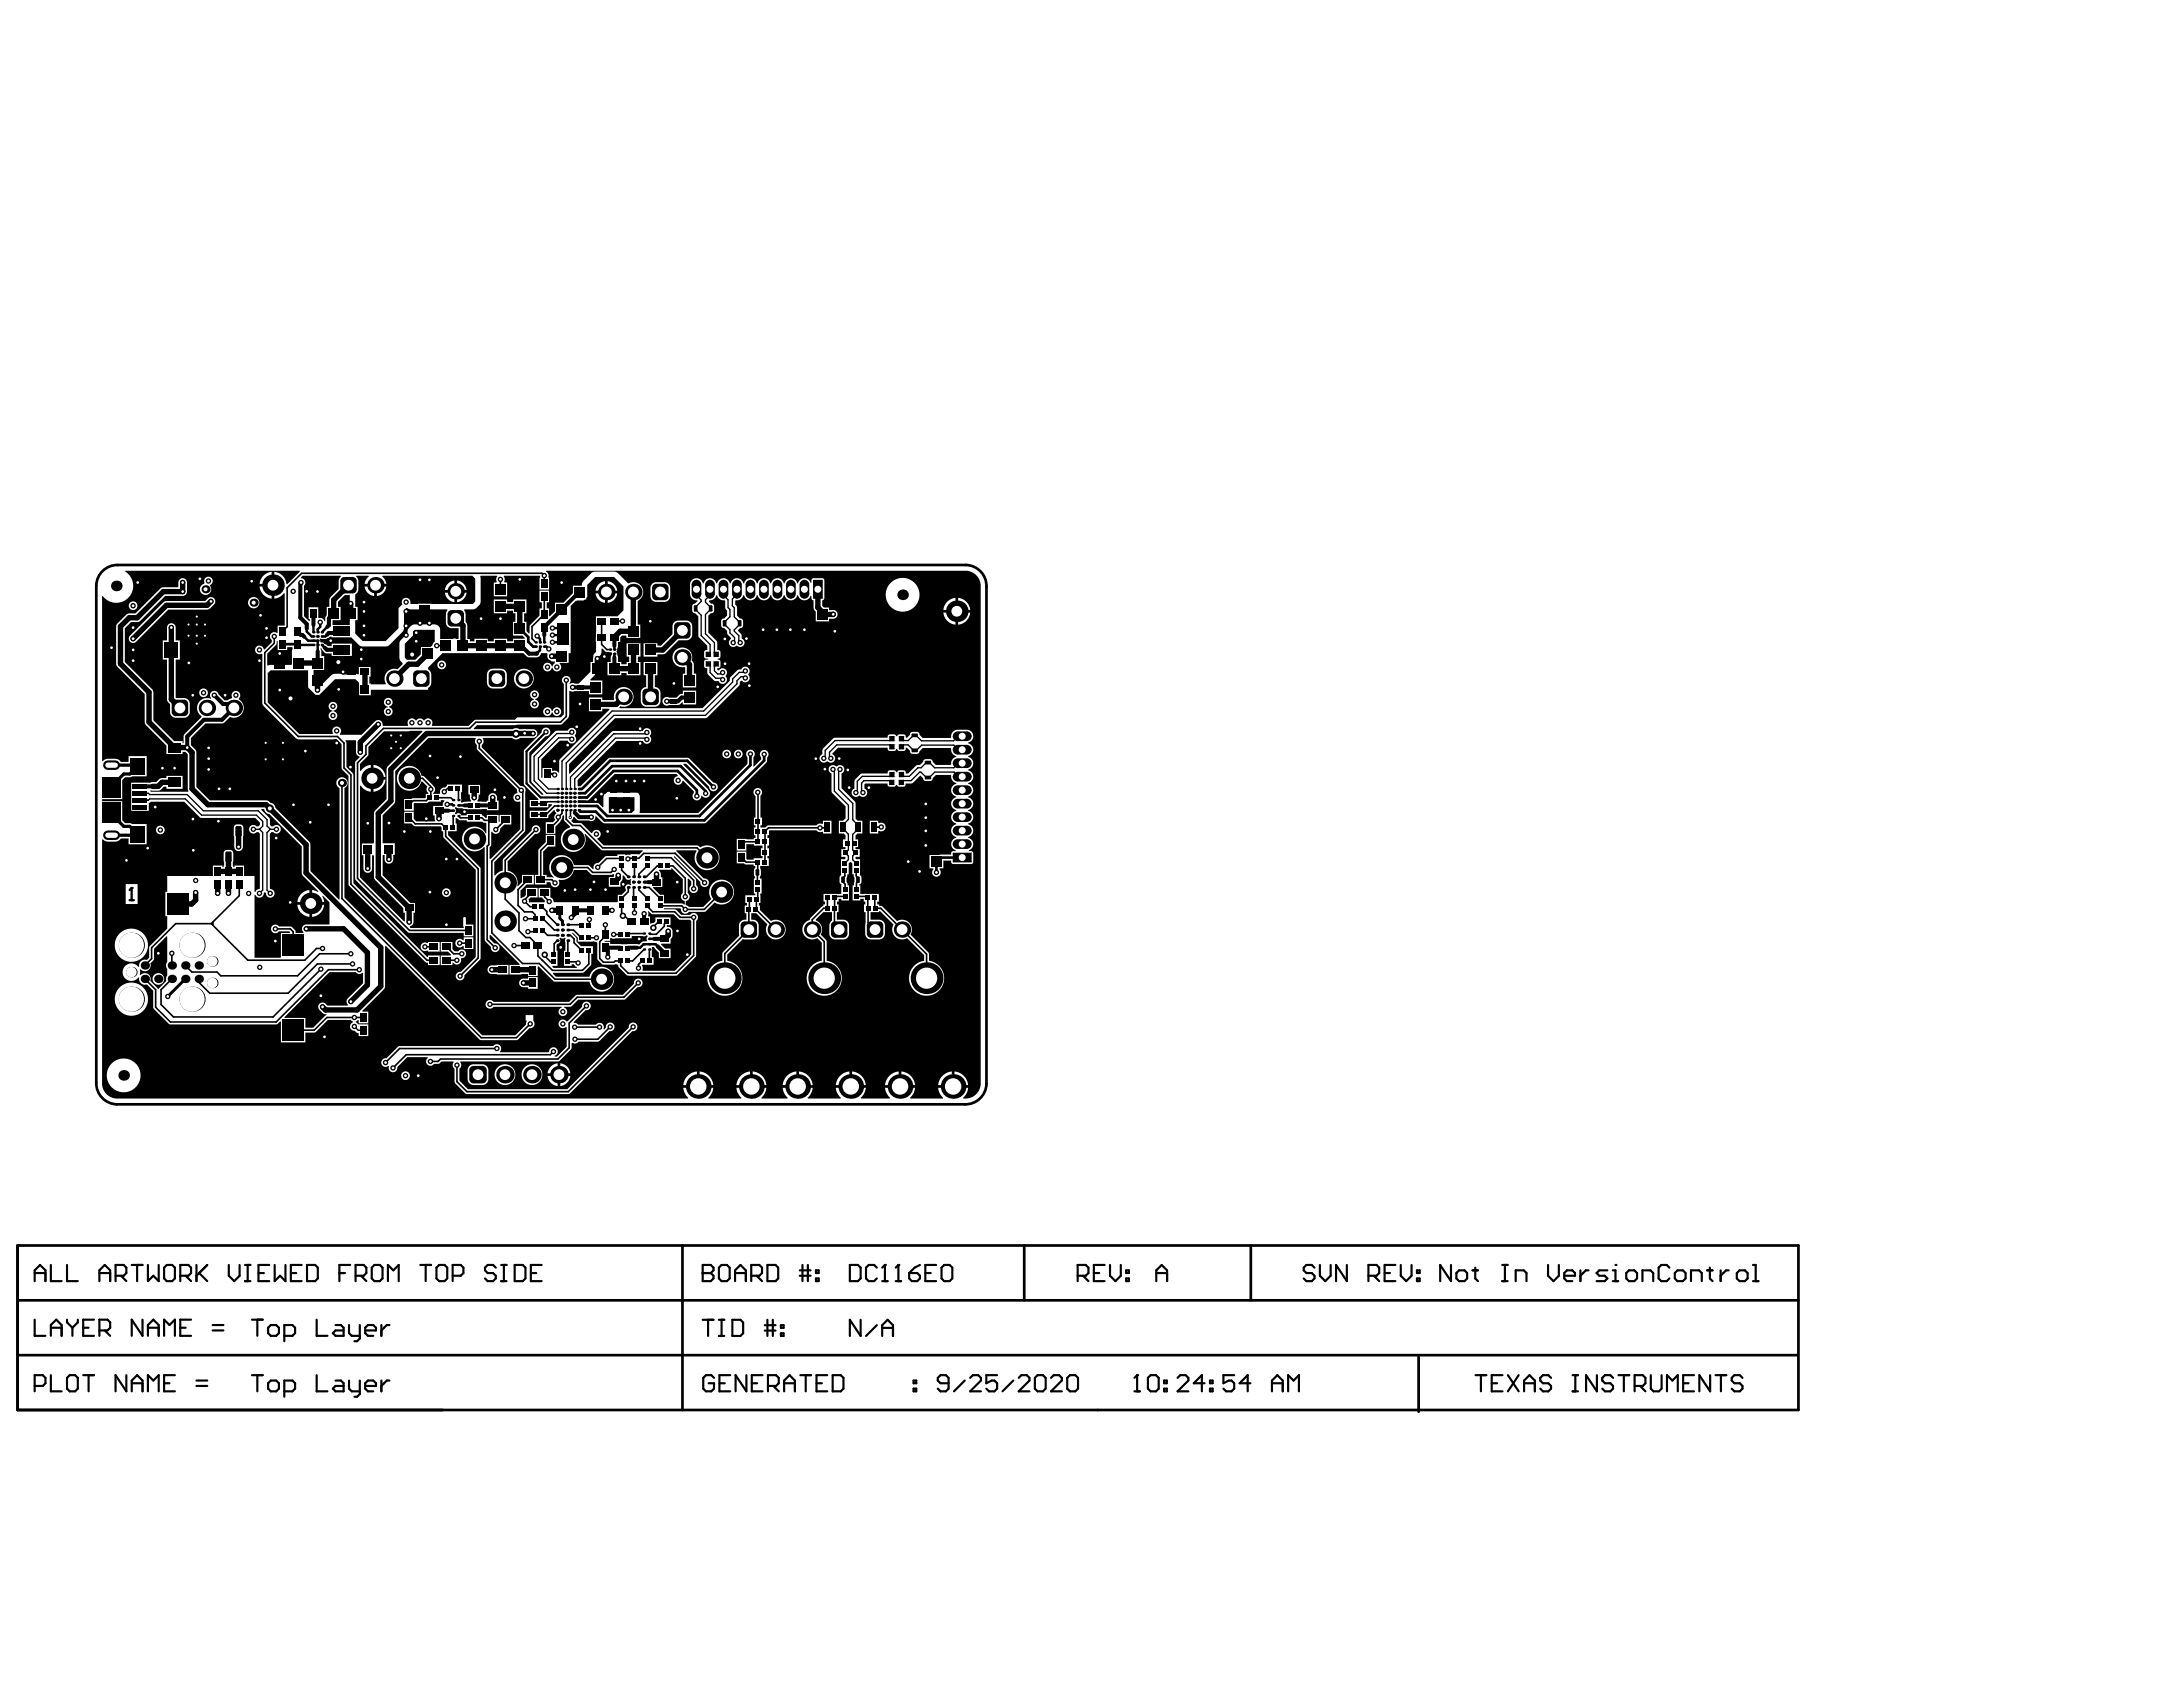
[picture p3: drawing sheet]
<svg xmlns="http://www.w3.org/2000/svg" width="279mm" height="216mm" viewBox="0 0 279 216" stroke-linecap="round" stroke-linejoin="round" font-family="sans-serif">
<g fill="none" stroke="#000" stroke-width=".34">
<path d="M13 73.3a2.69 2.69 0 0 1 2.1-1h108.5a2.69 2.69 0 0 1 2.7 2.8v63.6a2.69 2.69 0 0 1-2.8 2.6h-108.6a2.69 2.69 0 0 1-2.6-2.7v-63.7l.1-.6 .2-.5zM36.1 82.4h1.9M66.5 80.5l1.1 1v.6l.6 .7h.4M96 96.5v1.4l-6.5 6.5h-11.8l-1.3-1.3h-2.3M97.8 96.6v.7l-7.6 7.7h-12.8l-1.1-1.1h-2l-.2-.2M74.1 101.5h.8l3.4-3.4h8.8l3.2 3.1v.3M89.2 101.9v-.8l-2.5-2.4h-8.2l-3.4 3.4h-1M91.3 100.7l-3.3-3.3h-9.9l-3.6 3.6h-.4M123.2 109.8h-2.8l-.5 .5v1.4M2.2 159.4v21h228v-21h-227.9v21M87.3 159.4v21M131.1 159.4v7"/>
<path d="M160.1 159.4v7M2.2 173.4h227.9M2.2 166.4h228M181.6 173.7v7"/>
</g>
<g fill="none" stroke="#000" stroke-width=".28">
<path d="M69.9 93.7l-2.5 2.5v4.1l1.8 1.8h2.2M4.4 162.9h1.4M4.4 164v-1.4l.7-.7 .7 .7v1.4M4.4 168.9v2.1h1.4M4.4 177.4h1.1l.3-.4v-.7l-.3-.3h-1.1v2.1M6.5 161.9v2.1h1.4M6.5 171v-1.4l.7-.7 .7 .7v1.4M6.5 176v2.1h1.4M6.5 169.9h1.4M8.6 161.9v2.1h1.4M8.6 176.3l.3-.3h.7l.4 .3v1.4l-.4 .4h-.7l-.3-.4zM8.6 168.9v.3l.7 .7"/>
<path d="M9.3 169.9v1.1M10 168.9v.3l-.7 .7M10.6 176h1.4M10.6 169.9h.7M11.3 176v2.1M12 168.9h-1.4v2.1h1.4M12.7 162.9h1.4M12.7 170.3h1.1l.3-.4v-.7l-.3-.3h-1.1v2.1M12.7 164v-1.4l.7-.7 .7 .7v1.4M13.4 170.3l.7 .7M14.8 163.3h1l.4-.4v-.7l-.4-.3h-1v2.1M15.5 163.3l.7 .7"/>
<path d="M16.2 176v2.1l-1.4-2.1v2.1M16.9 161.9h1.3M16.9 178.1v-1.4l.7-.7 .6 .7v1.4M16.9 177h1.3M17.6 161.9v2.1M18.2 168.9v2.1l-1.3-2.1v2.1M18.9 161.9v2.1l.7-.7 .7 .7v-2.1M18.9 171v-1.4l.7-.7 .7 .7v1.4M18.9 178.1v-2.1l.7 .7 .7-.7v2.1M18.9 169.9h1.4M21 162.2l.3-.3h.7l.4 .3v1.4l-.4 .4h-.7l-.3-.4zM21 177h.7"/>
<path d="M21 171v-2.1l.7 .7 .7-.7v2.1M22.4 176h-1.4v2.1h1.4M23.1 163.3h1l.4-.4v-.7l-.4-.3h-1v2.1M23.1 169.9h.7M23.8 163.3l.7 .7M24.5 168.9h-1.4v2.1h1.4M25.1 177.4h1.4M25.1 176.7h1.4M25.1 161.9v2.1M25.5 162.9l1 1.1M26.5 161.9l-1.4 1.4M27.2 170.3h1.4"/>
<path d="M27.2 169.6h1.4M29.3 161.9v1.4l.7 .7 .7-.7v-1.4M31.4 164h.6M31.4 161.9h.6M31.7 161.9v2.1M32.2 176h1.4M32.2 168.9h1.4M32.9 168.9v2.1M32.9 176v2.1M33.1 162.9h.7M34.3 177l.4-.3h.7l.3 .3v.7l-.3 .4h-.7l-.4-.4zM34.3 169.9l.4-.3h.7l.3 .3v.7l-.3 .4h-.7l-.4-.4z"/>
<path d="M34.5 161.9h-1.4v2.1h1.4M35.2 161.9v2.1l.6-.7 .7 .7v-2.1M36.4 178.1h1l.4-.4v-.7l-.4-.3h-1v2.1M36.4 171h1l.4-.4v-.7l-.4-.3h-1v2M37.2 162.9h.7M38.6 161.9h-1.4v2.1h1.4M39.3 161.9h1l.4 .3v1.4l-.4 .4h-1zM40.5 176v2.1h1.4M40.5 168.9v2.1h1.4M42.9 176.7h.7l.4 .3v1.1h-1.1l-.3-.4 .3-.3h1.1M42.9 169.6h.7l.4 .3v1.1h-1.1l-.3-.4 .3-.3h1.1M43.4 162.9h.7"/>
<path d="M44.7 176.7v1l.3 .4h1.1M44.7 169.6v1l.3 .4h1.1M44.8 161.9h-1.4v2.1M45.5 163.3h1l.4-.4v-.7l-.4-.3h-1v2.1M46.1 169.6v1.7l-.4 .3h-.3M46.1 176.7v1.7l-.4 .4h-.3M46.2 163.3l.7 .7M46.7 177.4h1.4v-.4l-.3-.3h-.7l-.4 .3v.7l.4 .4h.7M46.7 170.3h1.4v-.4l-.3-.3h-.7l-.4 .3v.7l.4 .4h.7M47.6 162.2l.3-.3h.7l.4 .3v1.4l-.4 .4h-.7l-.3-.4zM48.8 169.6v1.4M48.8 176.7v1.4"/>
<path d="M49.6 164v-2.1l.7 .7 .7-.7v2.1M49.8 176.7h-.3l-.7 .7M49.8 169.6h-.3l-.7 .7M53.8 161.9h1.4M54.5 161.9v2.1M55.9 162.2l.3-.3h.7l.3 .3v1.4l-.3 .4h-.7l-.3-.4zM57.9 163.3h1.1l.3-.4v-.7l-.3-.3h-1.1v2.1M63.5 162.2l-.4-.3h-.7l-.3 .3v.4l.3 .3h.7l.4 .4v.3l-.4 .4h-.7l-.3-.4M64.1 164h.7M64.1 161.9h.7M64.5 161.9v2.1M65.9 161.9h1l.4 .3v1.4l-.4 .4h-1z"/>
<path d="M67.9 162.9h.7M69.3 161.9h-1.4v2.1h1.4M89.9 162.9h.1M89.9 161.9h1.1l.3 .3v.4l-.3 .3 .3 .4v.3l-.3 .4h-1.1zM89.9 162.9h1.1M89.9 168.9h1.4M90.6 168.9v2.1M91.4 176.3l-.4-.3h-.6l-.4 .3v1.4l.4 .4h.6l.4-.4v-.7h-.7M92 162.2l.4-.3h.6l.4 .3v1.4l-.4 .4h-.6l-.4-.4zM92 171h.7M92 168.9h.7M92.1 177h.7"/>
<path d="M92.4 168.9v2.1M93.5 176h-1.4v2.1h1.4M93.7 168.9h1.1l.3 .4v1.3l-.3 .4h-1.1zM94.1 162.9h1.4M94.1 164v-1.4l.7-.7 .7 .7v1.4M95.5 176v2.1l-1.4-2.1v2.1M96.2 163.3h1l.3-.4v-.7l-.3-.3h-1v2.1M96.2 177h.7M96.8 163.3l.7 .7M97.6 176h-1.4v2.1h1.4M97.9 169.6h1.4M97.9 170.3h1.4"/>
<path d="M98.2 161.9h1.1l.3 .3v1.4l-.3 .4h-1.1zM98.2 168.9v2.1M98.3 177.4h1l.4-.4v-.7l-.4-.3h-1v2.1M98.9 168.9v2.1M99 177.4l.7 .7M99.9 170.6h.4v.4h-.4zM99.9 169.6h.4v.3h-.4zM100.4 177h1.3M100.4 178.1v-1.4l.7-.7 .6 .7v1.4M102.4 162.6h1.3M102.4 163.3h1.3M102.4 176h1.4"/>
<path d="M102.7 161.9v2.1M103.1 176v2.1M103.4 161.9v2.1M104.4 163.6h.4v.4h-.4zM104.4 162.6h.4v.3h-.4zM104.5 177h.7M105.9 176h-1.4v2.1h1.4M106.6 176h1l.4 .3v1.4l-.4 .4h-1zM108.8 161.9h1l.4 .3v1.4l-.4 .4h-1zM110.2 168.9v2.1l-1.4-2.1v2.1M112.2 162.2l-.3-.3h-.7l-.4 .3v1.4l.4 .4h.7l.3-.4M112.2 169.6l-1.4 1.4"/>
<path d="M112.9 164h.7M112.9 169.9h1.4M112.9 171v-1.4l.7-.7 .7 .7v1.4M113.3 161.9h.1M113.3 161.9v2.1M113.3 161.9l-.4 .3M114.6 164h.7M115 161.9h.1M115 161.9v2.1M115 161.9l-.4 .3M116.4 162.9h1l.3 .4v.3l-.3 .4h-.7l-.3-.4zM116.9 177.7h.4v.4h-.4z"/>
<path d="M116.9 176.7h.4v.3h-.4zM117.7 161.9l-.6 .3-.7 .7M118.4 162.9h.7M119.8 161.9h-1.4v2.1h1.4M120.5 162.2l.4-.3h.6l.4 .3v1.4l-.4 .4h-.6l-.4-.4zM121.4 177h-1l-.4-.3v-.4l.4-.3h.7l.3 .3v1.4l-.3 .4h-.7l-.4-.4M123.5 176.7l-1.4 1.4M124.2 176.3l.3-.3h.7l.3 .3v.4l-1.3 1.4h1.3M127.6 176h-1.4v1l.7-.3h.4l.3 .3v.7l-.3 .4h-.7l-.4-.4M129.7 176.7l-1.4 1.4M130.4 176.3l.3-.3h.7l.4 .3v.4l-1.4 1.4h1.4M132.5 176.3l.3-.3h.7l.3 .3v1.4l-.3 .4h-.7l-.3-.4z"/>
<path d="M134.5 176.3l.4-.3h.7l.3 .3v.4l-1.4 1.4h1.4M136.6 176.3l.3-.3h.7l.4 .3v1.4l-.4 .4h-.7l-.3-.4zM137.9 163.3h1.1l.3-.4v-.7l-.3-.3h-1.1v2.1M138.6 163.3l.7 .7M140 162.9h.7M141.4 161.9h-1.4v2.1h1.4M142.1 161.9v1.4l.7 .7 .6-.7v-1.4M144.1 163.6h.4v.4h-.4zM144.1 162.6h.4v.3h-.4zM145.2 178.1h.7M145.5 176h.1M145.5 176v2.1"/>
<path d="M145.5 176l-.3 .3M146.9 176.3l.4-.3h.7l.3 .3v1.4l-.3 .4h-.7l-.4-.4zM148 164v-1.4l.7-.7 .7 .7v1.4M148 162.9h1.4M149 177.7h.3v.4h-.3zM149 176.7h.3v.3h-.3zM150.7 176.3l.4-.3h.7l.3 .3v.4l-1.4 1.4h1.4M154.2 177h-1.4l1-1v2.1M154.9 177.7h.3v.4h-.3zM154.9 176.7h.3v.3h-.3zM158 176h-1.4v1l.7-.3h.3l.4 .3v.7l-.4 .4h-.7l-.3-.4M160 177h-1.3l1-1v2.1"/>
<path d="M162.8 177h1.4M162.8 178.1v-1.4l.7-.7 .7 .7v1.4M164.9 178.1v-2.1l.7 .7 .6-.7v2.1M168.2 162.2l-.3-.3h-.7l-.3 .3v.4l.3 .3h.7l.3 .4v.3l-.3 .4h-.7l-.3-.4M168.9 161.9v1.4l.7 .7 .7-.7v-1.4M172.4 161.9v2.1l-1.4-2.1v2.1M175.1 163.3h1.1l.3-.4v-.7l-.3-.3h-1.1v2.1M175.8 163.3l.7 .7M177.2 162.9h.7M178.6 161.9h-1.4v2.1h1.4M179.3 161.9v1.4l.7 .7 .7-.7v-1.4M181.4 163.6h.3v.4h-.3z"/>
<path d="M181.4 162.6h.3v.3h-.3zM185.7 161.9v2.1l-1.4-2.1v2.1M186.4 162.9l.3-.3h.7l.4 .3v.7l-.4 .4h-.7l-.3-.4zM188.5 162.6h.7M188.8 162.2v1.4l.4 .4M188.9 176h1.3M189.5 176v2.1M190.9 177h.7M192.3 164h.7M192.3 161.9h.7M192.3 176h-1.4v2.1h1.4M192.6 161.9v2.1"/>
<path d="M193 176l1.4 2.1M194 164v-1.4h1l.4 .3v1.1M194.4 176l-1.4 2.1M195.1 177h1.3M195.1 178.1v-1.4l.7-.7 .6 .7v1.4M198.1 161.9v1.4l.7 .7 .7-.7v-1.4M198.5 176.3l-.3-.3h-.7l-.4 .3v.4l.4 .3h.7l.3 .4v.3l-.3 .4h-.7l-.4-.4M200.2 163.3h1.4v-.4l-.4-.3h-.6l-.4 .3v.7l.4 .4h.6M201.3 176h.7M201.3 178.1h.7M201.6 176v2.1M202.3 162.6v1.4"/>
<path d="M203.3 162.6h-.3l-.7 .7M204.4 176v2.1l-1.4-2.1v2.1M205.7 162.6h-1l-.4 .3 .4 .4h.7l.3 .3-.3 .4h-1.1M206.4 164h.7M206.4 162.6h.4v1.4M206.5 176.3l-.4-.3h-.7l-.3 .3v.4l.3 .3h.7l.4 .4v.3l-.4 .4h-.7l-.3-.4M206.8 161.9h.1M207.1 176h1.4M207.8 176v2.1M208.5 162.6h.7l.3 .3v.7l-.3 .4h-.7l-.4-.4v-.7zM209.2 177.4h1.1l.3-.4v-.7l-.3-.3h-1.1v2.1M209.9 177.4l.7 .7"/>
<path d="M210.2 164v-1.4h1l.4 .3v1.1M211.3 176v1.7l.3 .4h.7l.4-.4v-1.7M213.4 178.1v-2.1l.6 .7 .7-.7v2.1M213.7 162.2l-.4-.3h-.7l-.3 .3v1.4l.3 .4h.7l.4-.4M214.4 162.9l.3-.3h.7l.3 .3v.7l-.3 .4h-.7l-.3-.4zM215.4 177h.7M216.4 164v-1.4h1.1l.3 .3v1.1M216.8 176h-1.4v2.1h1.4M218.5 162.6h.7M218.8 162.2v1.4l.4 .4M218.9 176v2.1l-1.4-2.1v2.1M219.6 176h1.3"/>
<path d="M220.2 162.6v1.4M220.3 176v2.1M221.3 162.6h-.4l-.7 .7M222.3 162.9l.3-.3h.7l.4 .3v.7l-.4 .4h-.7l-.3-.4zM223 176.3l-.3-.3h-.7l-.4 .3v.4l.4 .3h.7l.3 .4v.3l-.3 .4h-.7l-.4-.4M224.4 164h.7M224.4 161.9h.3v2.1"/>
</g>
<g fill="#000">
<path d="M38.5 73.9l.2-.2h4.9v.1l-.2 .5-.1 1.1-1.1 1.2v1.1h-.4v1l-.2 .3v.5h-.1a.55 .55 0 0 0-.7-.4l-.1-.1v-1.3h-1.2v1.5h.1v.2l-.1 .1-.6-.7v-3.8a.55 .55 0 0 0 .2-.6 .55 .55 0 0 0-.5-.4zM43.3 77l.8-.8h.7v1.7a1.07 1.07 0 0 1 .3 .9l-.2 .2a1.39 1.39 0 0 0-.1 1h-2.2v-.6h1v-1.7h-.3zM40.9 81.7l.8 .1 .5-.3h.2v.1h2.6l.9 .9 .4 .2h3.3l2.1-2v-2.6l.3-.3 .6 .2h4.6l.1 .1-.2 .4v1.2a.74 .74 0 0 0 .7 .7h.9v1.3l-.1 .1-.3-.1-2 .1v-1.4l-.2-.3-.2-.1-2.8-.1a1.08 1.08 0 0 0-.9 1.2l-.9 .8-.2 .3v2.1l.4 .6v.1l-.6 .7a1.26 1.26 0 0 0-1.4 .4 1.26 1.26 0 0 0-.1 1.4l-.1 .1h-1.8v-.1h-.2v-.9h.1v-1.2h-1.5v.9h-.1l-.3-.1-2.9 .1-2 1.9-.5-.5v-1.9l1.4-.1v-1.7h-.4v-.7l-.1-.3h.1l.1 .1a.88 .88 0 0 0 .6 .5h.6v.3h2.6v-1.5h-2.6v.3h-.4l-.6-.4a.33 .33 0 0 1-.4-.1 .33 .33 0 0 1-.1-.4zM35.4 82l.1 .1v1.1h1.3v-.4h.6v2.2l-.1 .1h-3.1v-1.4l1.2-1.2zM52.9 80.8l.2-.2h2.5v1.5l-.5 .7h-1.2v.9l-.7 .7h-1.1l-.3-.2v-1.8l1.1-1.1zM77.9 102h3.3v1.7l-.4 .4h-2.8zM77.4 120.4h.7v-.3l.1-.1 .3 .1h.3h2.1v-.3h1.5l.3-.1 .2 .1-.1 .3v.4h-.6l-.4 .4-.3-.1h-3.4v-.3h-.7zM82.9 116.7l.1-.1 .5 .4h2.7l.8 .7h1.3l.2 .2v4.3l-2.1 2h-4.1l-.1-.7h1.4v-1h-.2l.1-1.3h.2l.6 .7v.7h1.5v-1.2h-.7l-.5-.5v-.1h1.2v-.6l.3-.4v-.6a.6 .6 0 0 0-.7-.6l-.1-.2h.5v-1h-1.9v.5l-.2 .2-.4 .1h-.1v-.9h-.2l-.1-.1 .1-.3zM84.4 111.3h1.5v-.2h.1l1.4 1.4v1.8a.57 .57 0 0 0-.2 .6 .57 .57 0 0 0 .4 .4v.4l-.1 .1-.2-.2h-2.3v-1.1h-.5l-.9-.9v-.1h1.2v-1.2h-.2v-.5l-.3-.4zM36.4 130.2l5.8-5.8h3.3a.63 .63 0 0 0 .9 .1l.1 1.3-2 2a.55 .55 0 0 0 0 .8v.1h-2.6l-.2-.2a.55 .55 0 0 0-.8 0 .55 .55 0 0 0 0 .8l.5 .4 .4 .1v.1l-1.7 1.6h-1v-1.2h-2.7zM71.7 120a.53 .53 0 0 0 .6 0l.1 1.7h-.2v1.9h1v-.2h.3l.1 .2 .2 .2v.1h-3l-.1-.2v-.1h.7v-1.9h-.2v-.8l.2-.1a.39 .39 0 0 0 .3-.3 .39 .39 0 0 0-.1-.4z"/>
<path d="M16 73h22.3l.1 .1-1.6 1.7-.1-.1a1.73 1.73 0 0 0-1.6-1.5v3.4a1.71 1.71 0 0 0 1.2-.7h.1v4.2h-.9v.9h-.1a.55 .55 0 0 0-.8 .1 .55 .55 0 0 0 .2 .8v.3l-.9 .9h-.2a.55 .55 0 0 0-.7-.5 .55 .55 0 0 0-.3 .8 .55 .55 0 0 0 .8 .3h.1v6.2l.2 .5 4.2 4.2h5.1l.6 .6v3.2l.9 .9v14l9.8 9.8 .4 .1v.3h1.5v-1.2h-1.5v.1l-.1 .1-9.5-9.5v-13.8l-.1-.3-.8-.8v-3l-.1-.4h1.3l.1 1.6a.62 .62 0 0 0 .4 .5l-.6 .8 .1 15 6.8 6.7 7.1 .1v.4h1.2v-1.5h-1v-.8l-.1-.1h-.2l.1 1.4h-6.9l-.1-.2 .1-.1a.55 .55 0 0 0 .4-.5v-1.2h.2v-1.2h-.6l-3.5-3.6v-2.6h.2v.6a.55 .55 0 0 0 .6 .5 .55 .55 0 0 0 .5-.5v-.6h.2v-1.5h-1.5v-.1v-3.5l1.4-1.4 .2-.3v-3.9l4.2-4.3h6.1v.1a.55 .55 0 0 0 .1 .8l.1 .7 5.1 5v.1a.27 .27 0 0 1 0 .3 .27 .27 0 0 1-.3 .2 .55 .55 0 0 0-.1 .7 .55 .55 0 0 0 .7 .3h.1v3.5l-3.8 3.8h-.1v-1.5l.2-.2v-1.7h.1a.55 .55 0 0 0 .7 .2 .55 .55 0 0 0 .3-.6l.5-.6h.9v-1.2h-1.5v.9l-.1-.1v-.8h-1.5v.4h-.2l-.4-.3v-.2h-2v.2h-.7a.37 .37 0 0 0-.2-.3 .37 .37 0 0 0-.4 .1h-.2v-.2a.36 .36 0 0 0 0-.5v-.1l.2-.1 .2 .1 1.1 .2 2.6-.1v.2h1.5v-1.2h-.2v-.4a.55 .55 0 0 0-.5-.6 .55 .55 0 0 0-.6 .6v.4h-.2v.1h-1.2l.2-.9h.1v-1.2h-1.5v1.2h.2l.2 .9-1.3 .1v-1.3h.1v-1h-1.9v.2l-.2 .2a.55 .55 0 0 0-.7 .7v.1h-.8v-.2a.65 .65 0 0 0-.1-1l-1.1-1-.4-.1v-.1a1.59 1.59 0 0 0-2.4-.9 1.59 1.59 0 0 0 0 2.6 1.59 1.59 0 0 0 2.4-.9h.1l.7 .7a.55 .55 0 0 0 .1 .8v.1h-.3l-.1 .6-2.7 .1v1.5h1.3v-1h1.6l.3-.2h1.5v-.2h.5v.1l-.2 .2-.1 .4h-1.2v1.3h.2v.7h-2.3l-.3-.3v-.9h-1.3v1.5h1l.4 .4h3.3l.1 .1v.5h.2v.6l.1 .2 4.1 4.1v11.2l-1.9 1.9h-.1a.55 .55 0 0 0-.6 .6 .55 .55 0 0 0 .7 .5 .55 .55 0 0 0 .4-.7l2.1-2.1v-11.5l-.1-.2-4-4.1v-.5h1.1v-1h-.2v-.7h.1l.4 .3h.9v.2h2l.2 .1h.3v1.3h-.1a1.59 1.59 0 0 0-2.3-.5 1.59 1.59 0 0 0-.3 2.3 1.59 1.59 0 0 0 2.4 0h.1v11.9l.1 .2 .7 .7a.55 .55 0 0 0 .5 .6 .55 .55 0 0 0 .6-.5 .55 .55 0 0 0-.6-.5l-.6-.7v-.4l.1-.1 3.7 3.8v.1h-1.3v1.2h2.4v.2h1.2v-1.2h.1l2 1.9h4.5a1.59 1.59 0 0 0 2.5 1 1.59 1.59 0 0 0 0-2.6 1.59 1.59 0 0 0-2.5 1h-4.2l-.4-.4v-.1h3.8l1-1 .1-1.4h.2v-1h-1.5l-.6-.6-.1-.5-.5-.5 .1-.1 .6 .6v.5l2.1-.1 .4 .2v2.1l.1 .2 .7 .5 1.4 .1 .2-.1 .1 .1h.2l.1 .3 1.1 1.1h6.2l.2-.1 2.4-2.4v-4.5a.55 .55 0 0 0 .1-.9 .55 .55 0 0 0-.9 .1h-1.1l-.8-.7h-1.4v-.2h2.1l.1 .2a.55 .55 0 0 0 .3 .5 .55 .55 0 0 0 .7-.2h2l1.3-1.2h.1a1.59 1.59 0 0 0 2.3-1.1 1.59 1.59 0 0 0-1.9-1.8 1.59 1.59 0 0 0-1 2.4l-1 1.1h-1.8l-.4-.3v-.5a.58 .58 0 0 0 .4-.4 .58 .58 0 0 0-.2-.6v-1.8l.1-.1 .4 .4v.5a.55 .55 0 0 0-.1 .8 .55 .55 0 0 0 .8 0 .55 .55 0 0 0-.1-.8v-.8l-2.9-2.8 .1-.1 3.3 3.3a.55 .55 0 0 0 .5 .6 .55 .55 0 0 0 .6-.6 .55 .55 0 0 0-.6-.5l-3.5-3.5v-.1h2.5l.1 .1a1.59 1.59 0 0 0 1 2.4 1.59 1.59 0 0 0 1.8-1.8 1.59 1.59 0 0 0-2.4-1l-.4-.3h-11.9l-.8-.8v-.1a.55 .55 0 0 0 .2-1 .55 .55 0 0 0-.9 .3h-.1l-1.3-1.2-1-.1-.3-.2 .4-.6 .5 .5 1.5 .1a.59 .59 0 0 0 .7-.6l.9 .8 .3 .1h12.8l7.9-7.8 .1-.2v-.5a.55 .55 0 0 0 0-.7 .55 .55 0 0 0-.8-.1 .55 .55 0 0 0 0 .8v.3l-.9 .9h-.1v-1.2a.55 .55 0 0 0 0-.8 .55 .55 0 0 0-.7 0 .55 .55 0 0 0 0 .8v.9l-6.3 6.3h-7.5v-2.2l-.3-.5-.4-.1h-3.3a.69 .69 0 0 0-.7 .7v1.3h-.1l-.6-.5-2.6-.1v-.2l.1-.1h1.1l.3-.1 3.3-3.2h7.9l.2 .1-.1 .1a.55 .55 0 0 0-.3 1 .55 .55 0 0 0 .9-.3l.1-.1 1.4 1.4v.2a.55 .55 0 0 0 .2 .9 .55 .55 0 0 0 .7-.5h.2a.57 .57 0 0 0 .8 0 .57 .57 0 0 0-.1-.8l-3.1-3.3v-.1h.3l3 3a.55 .55 0 0 0 .5 .6 .55 .55 0 0 0 .6-.6 .55 .55 0 0 0-.6-.5l-3.2-3.2h-10l-.3 .1-3.5 3.5h-.4v-.8l5-5h3.4a.55 .55 0 0 0 .8 .3 .55 .55 0 0 0 .1-.9v-.1a.55 .55 0 0 0-.1-.8 .55 .55 0 0 0-.8 .2l-3.9 .1-5.5 5.4h-.1v-1.2l5.9-5.9h11.7l4.2-4.1 .1-.5 .1-.2 .2 .1a.55 .55 0 0 0 .8 0 .55 .55 0 0 0 0-.8v-.1a.55 .55 0 0 0-.1-.9 .55 .55 0 0 0-.8 .3l-.5 .1-.9 .9-.1 .4-3.5 3.5h-10.6v-.1l.1-.1a1.26 1.26 0 0 0 1.7-1 1.26 1.26 0 0 0-1.3-1.5 1.26 1.26 0 0 0-1.2 1.6l-.1 .1h-1.4v-.3h-1.7v1.7h1.7v-.3h.9v.1l-6.3 6.3-.1 .3v1.5h-.1a.72 .72 0 0 0-.8-.3v-.3h-1.3v1.2h-.1v-2.3l2.4-2.4h1a.55 .55 0 0 0 .8 .3 .55 .55 0 0 0 .1-.9v-.1a.55 .55 0 0 0-.1-.9 .55 .55 0 0 0-.8 .3l-1.6 .1-3.1 3.1v3.3l1.5 1.6v.1h-.2l-1.6-1.6v-3.8l2.1-2.1a.55 .55 0 0 0 .6-.5 .55 .55 0 0 0-.5-.6 .55 .55 0 0 0-.6 .6l-2.2 2.4v4.3l1.8 1.9v.1h-1.1v.9h2.4v-.4h.4l.1 .1-.8 .8h-2.1v.9h2.4v-.3l.7-.7h.1l.2 .4a.52 .52 0 0 0-.1 .8l-.3 .3h-1v1.5h1.3v-.9l.6-.7 .4-.8 .1 .1v.6l.8 .9a1.6 1.6 0 0 0-1.2 2 1.6 1.6 0 0 0 2.1 1 1.6 1.6 0 0 0 .9-2.1l.1-.1 2.2 2.1h5.2v.1l-.5 .5-1.1-.1-.1 .1h-.5l-.1-.1h-1v.3h-1.4l-1 .8a.55 .55 0 0 0-.6 .8l-.1 .1-.6-.6h-1.9a1.59 1.59 0 0 0-2.3-1 1.59 1.59 0 0 0-.2 2.6h-.1h-.8v-.3h-.5v-3l.7-.7h.9v-1.5h-1.3v1l-.9 1v3.2h-.4v1.2h1.5v-.3h.4l.1 .1a.55 .55 0 0 0 .7 .5 .55 .55 0 0 0 .3-.8v-.1h.2a1.58 1.58 0 0 0 1.7-1.3h1.7l.5 .6 .3 .1h2.3a.2 .2 0 0 1 .2-.1 .2 .2 0 0 1 .2 .1l-.1 .3h-.6v1.2h1.5v-.6l.2-.3 .1-.5 .1-.1 .2 .3a.39 .39 0 0 0 .3 .3 .39 .39 0 0 0 .4-.1l.1 .1a.53 .53 0 0 0 0 .6h-.2a.39 .39 0 0 0-.5 .1 .39 .39 0 0 0 0 .5v.2l-.5 .5h-.5v.9l-.1 .1h-8.1l-.1-.4-.4-.3v-1.2h-1.5v1.3a.74 .74 0 0 1 .8 .4v.2h-1.9l-.1-.1-.1-.3 .3-.2h.9v-1.3h-1.5v1l-.2 .2-.4 .2-.1-.1v-.9l.8-.8h.9v-1.2h-1.5v.9l-.5 .5h-.1v-.2a1.58 1.58 0 0 0-1.2-1.8v-1.2l3.5-3.5a.55 .55 0 0 0 .7-.5 .55 .55 0 0 0-.6-.6 .55 .55 0 0 0-.5 .7l-3.7 3.6-.1 .2v1.3l-.4 .2-.5 .5-.1-.1v-1.7l3.9-4v-4.9a.55 .55 0 0 0-.6-.8l-4.9-5v-.3a.55 .55 0 0 0 .1-.8v-.1h3.7a.73 .73 0 0 0 1.1 0h1.6a.55 .55 0 0 0 .6-.5 .55 .55 0 0 0-.6-.6h-1.7a.73 .73 0 0 0-.9 0h-4.9l-.1-.1 .5-.4 10.8-.1 .8-.8 .1-.3 .1-3.1 2.5-.1v.5h1.7v-1.8h-1.5l-.1-.1 .7-.8 .1-.9 .3-.4a1.7 1.7 0 0 1 .4-1.3v-.6h.1l.4 .4 .8 .2-.1 1.1h-.5v1.7h1.8v-.3h.7v.3h1.8v-1.7h-.4v-.7h.4v-1.7h-1.8v1.7h.3v.7h-.3v.3h-.7v-.3h-.4v-.6a1.61 1.61 0 0 1 0-1.3v-.6h.3v-.6l.2-.3h.6v.3h1.7v-1.7h-.3v-3h.1a1.28 1.28 0 0 0 .4-1.8 1.28 1.28 0 0 0-1.7-.4l-1.5-1.5h-3l-1.3 1.3-.1 .5h-1.2v.9l-1.2 1.2h-1.1v1.1l-.6 .7-.1-.1v-.9h-.3v-.8h.3v-1.5h-1.3v1.5h.3v.8h-.3v.9l-1.2 1.2v1l-.1 .1-.3-.3v-1.2h-.3v-1.1h.3v-1.8h-1.7v.4h-.8v-.4h-1.7v1.8h1.7v-.3h.8v.3h.3v1.1h-.3v1.7h1.2l.3 .3-.1 .1h-1.4v.4h-.8v-.4h-1.7v.4h-.8v-.4h-1.7v.4h-.6v-.3h-.3v-1.9l-.2-.3v-1.1l-.2-.4 1.4-.2 .7-.7v-3.5h2.1v.1a.66 .66 0 0 0 0 .7h-.4v1.8h1.7v-1.8h-.4l.1-.4-.1-.4h4.6l-.1 1.8h1.3l-.1-1.5a.8 .8 0 0 0-.2-.8l-.1-.2h53.7a1.93 1.93 0 0 1 1.9 2.1v63.8a1.98 1.98 0 0 1-2.2 1.7v-.1l.4-.6 .2-.7h-3.8l.2 .7 .4 .6v.1h-4.2v-.1a1.89 1.89 0 0 0 .6-1.3h-3.8l.2 .7 .4 .6v.1h-3.7v-.1a1.89 1.89 0 0 0 .6-1.3h-3.8a1.89 1.89 0 0 0 .6 1.3v.1h-4.2v-.1l.4-.6 .2-.7h-3.8a1.9 1.9 0 0 0 .6 1.3v.1h-3.3l-.1-.1 .5-.6 .2-.7h-3.9l.2 .7 .5 .6v.1h-4.2l-.1-.1a1.89 1.89 0 0 0 .7-1.3h-3.8l.1 .7 .5 .6v.1h-73.3a1.94 1.94 0 0 1-1.7-2v-31.2h.1l.5 .3h1.1l.3-.1 .4-.3h1v.7h2.3v-2.5h-1.9l-.2-.1-.7-.1-.4-.3v-2.5h-2.5v-.2h2.5v-2.5l.4-.3h.7l.2-.1h1.9v-2.6h-2.3v.7h-1l-.4-.3-.3-.1h-1.1l-.5 .3h-.1v-21.1h.1a2.16 2.16 0 0 0 3.3 .1 2.16 2.16 0 0 0-.5-3.3zM88.6 74.2l-.3 .5v1.3a.83 .83 0 0 0 .9 .8l.1 .1-.7 .5v.7l.1 .3 .3 .1 .4 .4v2.6l1.1 1.1v.6h-.2l-.2 .2v.6l.2 .3h.3v.1h-.3l-.1 .2-.1 .7 .2 .2h.2v.6l.1 .2 .8 .8 .6 .1a.55 .55 0 0 0 .8 .2 .55 .55 0 0 0 .1-.8v-.1a.55 .55 0 0 0-.1-.9 .55 .55 0 0 0-.8 .2l-.2-.1v-.2l.4-.1v-.7l-.1-.2-.2-.1v-.1h.2l.1-.2v-.7l-.1-.2h-.3v-1.1l-1.1-1.1v-2.2l.3-.3 .3-.1 .1-.3v-.6l-.1-.2-.3-.1-.2-.2 .1-.2a.83 .83 0 0 0 .8-.6l.1 .1a.83 .83 0 0 0 .9 .5l.1 .1v1l.3 .3v.6l-.4 .3-.4 .2v.8l.8 .6v.5l.5 .5-.1 .1a.55 .55 0 0 0-.1 .8 .55 .55 0 0 0 .8 0h.1a.55 .55 0 0 0 .9-.1 .55 .55 0 0 0-.3-.8v-.5l-.4-.6 .6-.4v-.8l-.1-.2-.3-.1-.4-.3v-1.1l-.2-.3v-.5l.1-.1a.84 .84 0 0 0 .9-.6l.2 .1a.83 .83 0 0 0 .8 .5 .83 .83 0 0 0 .8-.6l.1 .1a.83 .83 0 0 0 .8 .5 .83 .83 0 0 0 .8-.6l.1 .1a.83 .83 0 0 0 .8 .5 .83 .83 0 0 0 .8-.6l.1 .1a.83 .83 0 0 0 .9 .5 .83 .83 0 0 0 .7-.6l.2 .1a.83 .83 0 0 0 .8 .5 .83 .83 0 0 0 .7-.6l.1 .1 .1 .4 .2 .1v1.1l.3 .4v1.2h1.7v-.3h.5a.56 .56 0 0 0 .6-.6 .56 .56 0 0 0-.7-.5h-.4v-.3h-.6l-.3-.3v-.7l.2-.1 .1-.1v-2.3l-.1-.2-.2-.1h-1.1l-.2 .2-.1 .4h-.1a.83 .83 0 0 0-.8-.6 .83 .83 0 0 0-.8 .7l-.1-.1a.83 .83 0 0 0-.8-.6 .83 .83 0 0 0-.8 .7l-.1-.1a.83 .83 0 0 0-.8-.6 .83 .83 0 0 0-.8 .7l-.1-.1a.83 .83 0 0 0-.9-.6 .83 .83 0 0 0-.7 .7l-.2-.1a.83 .83 0 0 0-.8-.6 .83 .83 0 0 0-.8 .7l-.1-.1a.83 .83 0 0 0-.8-.6 .83 .83 0 0 0-.8 .7l-.1-.1a.83 .83 0 0 0-.8-.6 .83 .83 0 0 0-.8 .7l-.1-.1a.83 .83 0 0 0-.9-.6 .83 .83 0 0 0-.7 .7l-.2-.1a.83 .83 0 0 0-1.3-.4zM33.7 73.7l-.3 .4-.2 .6h1.6v-1.5l-.6 .1zM15 79.8l-.1 .4v4.9l.1 .2 3.5 3.5v3.6l.1 .3 2.7 2.7v1.1h2.1v-.3h.3l.3 .3v4.5l.1 .3h-.1h-4.8l.1-.2 1.1 .1 .6-.5h.3v.3h2.1v-1.7h-2.1v.3h-.8l-.5 .5-.8 .1h-2.4v3.6h2.2v-1l.3-.2h4.3l2.1 2.1h7l.6 .6v.3l-.2 .2h-.3a.55 .55 0 0 0-.8-.1 .55 .55 0 0 0 0 .8 .55 .55 0 0 0 .8 0h.3l.2 .2v7l-.5 .2-.1 .3-.1-.1v-2h-1.4v-1.3h-1.2v.2h-.1l-.1-2-.2-.2h-.6a.41 .41 0 0 0-.4 .4v1.8h-.1v-.2h-1.3v1.3h-5.8v2h-.2v3.2h.2v1.5l-2.3 2.3v1.5l-.3 .2a.74 .74 0 0 0-1 .9h-.1a1.12 1.12 0 0 0-1.7-.1 1.12 1.12 0 0 0 .1 1.7 1.12 1.12 0 0 0 1.6-.2l.1 .1a.74 .74 0 0 0 1 .8l.8 .8v2.3l2.1 2h13.6l.6-.4 .1 .1v2.6h3.1v-1.3h1.3l1.6-1.6h2.9l.3 .2-.1 .2a.55 .55 0 0 0-.3 .6 .55 .55 0 0 0 .6 .4l.3 .3h.2v.4h1.2v-1.5h-1.2l-.4-.3v-.1l.4-.1v.4h1.2v-1.5h-.7v-.1l2.8-3 .1-5.2 .1-.2 12 12.1h4.8l1.6-1.5a.56 .56 0 0 0 .6-.3 .56 .56 0 0 0-.1-.7v-.7h-1v.7l.1 .1-.1 .4-1.3 1.4h-4.3l-17.6-17.6v-14a.73 .73 0 0 0 .2-1.2 .73 .73 0 0 0-1.1 0 .73 .73 0 0 0 .3 1.2v14.2h-.1l-3.7-3.6v-3.4l-.1-.3-4.3-4.4a.72 .72 0 0 0-.7-.7l-.2-.2-.3-.1h-7.3l-1.7-1.7v-4.5l-.1-.3-.6-.5v-.9l1.9-1.9h2.2l.9-.8a1.27 1.27 0 0 0 1.7-.7 1.27 1.27 0 0 0-.5-1.6v-.1a.55 .55 0 0 0 0-.8 .55 .55 0 0 0-.7-.1 .55 .55 0 0 0-.2 .8v.1l-.6 .2h-.4l-.8-.8a.55 .55 0 0 0-.8-.3 .55 .55 0 0 0-.1 .8v.1h-.2a1.26 1.26 0 0 0-1.5 .7 1.26 1.26 0 0 0 .5 1.5v.2l-2.2 2.2-.1 1.1h-.1v-.3h-1.1l-2.7-2.6v-3.6l-.1-.3-3.5-3.6v-4.3l.8-.8h.8l.3-.1 3.2-3.2h2.3a.55 .55 0 0 0 .5-.6v-1.1a.55 .55 0 0 0-.5-.6 .55 .55 0 0 0-.6 .6v.6h-1.9h-.3l-3.3 3.3h-.8l-.3 .1zM26.3 74l-.2 .2v.5a.73 .73 0 0 0-.4 1 .73 .73 0 0 0 1 .3 .73 .73 0 0 0 .2-1.1 .58 .58 0 0 0 .3-.8 .58 .58 0 0 0-.8-.2zM33.2 75.1a1.72 1.72 0 0 0 1.6 1.5v-1.5zM16.6 81.3a.55 .55 0 0 0 0 .8 .55 .55 0 0 0 .8 0l4.1-4.1h5.1l.3-.1 .5-.5a.55 .55 0 0 0 0-.8 .55 .55 0 0 0-.8 0l-.3 .3-5.2 .1zM83.5 74.7l-.2 .4v1.2a.74 .74 0 0 0 .7 .7h1a.74 .74 0 0 0 .8-.7v-1.1a.74 .74 0 0 0-.8-.7h-1.1zM31.7 77.1a.75 .75 0 0 0 1.5 0 .75 .75 0 0 0-1.5 0zM122.6 76.5v1.6h1.6a1.72 1.72 0 0 0-1.6-1.6zM121.2 77l-.3 .5-.2 .6h1.6v-1.6l-.6 .2zM16.5 77.5a.55 .55 0 0 0 1.1 0 .55 .55 0 0 0-1.1 0zM113.4 76.1a2.16 2.16 0 0 0 4.3 0 2.16 2.16 0 0 0-4.3 0zM122.6 78.4v1.5a1.72 1.72 0 0 0 1.6-1.5zM120.7 78.4a1.72 1.72 0 0 0 1.6 1.5v-1.5zM82.4 82.3v1.7h1.7v-.3h.7l.3-.1 1.8-1.7h1a.74 .74 0 0 0 .7-.7v-1a.74 .74 0 0 0-.7-.8h-1.1a.74 .74 0 0 0-.7 .8v1l-1.5 1.4h-.5v-.3zM86.4 83.2a1.26 1.26 0 0 0-.2 1.5 1.26 1.26 0 0 0 1.4 .7h.1v.8h-.3v1.8h1.7v-1.8h-.3v-1.3l-.3-.4a1.26 1.26 0 0 0-.5-1.4 1.26 1.26 0 0 0-1.6 .1zM25.5 88.7a.55 .55 0 0 0 1.1 0 .55 .55 0 0 0-1.1 0zM84.9 89.4a.55 .55 0 0 0 0 .7 .55 .55 0 0 0 .7 .1h1.3l.4-.3h.1v.3h1.7v-1.8h-1.7v.4l-.4 .1-.4 .4h-1l-.3-.1zM82.4 84.7v1.7h.3v1.5a.73 .73 0 0 0-.7 .8v1a.74 .74 0 0 0 .7 .7h1.1a.74 .74 0 0 0 .7-.7v-1a.73 .73 0 0 0-.7-.8v-1.5h.3v-1.7zM21.5 79.9l-.1 .4v1.7h-.6v2.4h.6v5.1l.1 .3 .3 .3v1a.74 .74 0 0 0 .7 .8h1.1a.74 .74 0 0 0 .7-.8v-1a.74 .74 0 0 0-.7-.8h-1.1v-4.9h.5v-2.4h-.5v-1.7a.55 .55 0 0 0-.4-.5 .55 .55 0 0 0-.6 .1zM105.4 95.8l-.1 .1-.1 .6a.55 .55 0 0 0-.2 .9 .55 .55 0 0 0 .8 0h.1a.55 .55 0 0 0 .9 0 .55 .55 0 0 0-.3-.9v-.1l.8-.7h6.3v.3l.3 .1h.6l.2-.2h.1l.2 .2h.7l.2-.1v-.3h.2l.4 .4 .1 .3 .2 .1 .7-.1 .6-.7h3.6v.1a.82 .82 0 0 0 .7 1l-.1 .1a1.01 1.01 0 0 0-.6 1h-1.9l-.6-.7-.7-.1-.3 .2-.1 .2-.4 .4-.5 .1-1 1h-.3v-.3l-.2-.1h-.7l-.2 .2h-.1l-.2-.2h-.6l-.3 .1v.3h-3.3l-.9 .8-.1 1.1a.55 .55 0 0 0-.2 .8 .55 .55 0 0 0 .8 .1h.2a.55 .55 0 0 0 .8-.1 .55 .55 0 0 0-.3-.8v-.5l.1-.1h2.9v.2l.2 .2h.7l.2-.2h.1l.2 .2h.6l.3-.2v-.2l.9-.1 1-1 .5 .7 .7 .1 .3-.1 .1-.3 .4-.4h1.9a.85 .85 0 0 0 .7 1l-.1 .1a.83 .83 0 0 0-.6 .9 .83 .83 0 0 0 .7 .7l-.1 .2a.83 .83 0 0 0-.6 .8 .83 .83 0 0 0 .7 .8l-.1 .1a.83 .83 0 0 0-.6 .8 .83 .83 0 0 0 .7 .8l-.1 .1a.83 .83 0 0 0-.6 .8 .83 .83 0 0 0 .7 .8l-.1 .1a.83 .83 0 0 0-.6 .8 .83 .83 0 0 0 .6 .8v.1l-.5 .1-.1 .4h-2.7v1.7h.5v.2a.55 .55 0 0 0 0 .7 .55 .55 0 0 0 .8 0 .55 .55 0 0 0-.1-.8v-.1h.5v-1h1l.1 .3 .2 .2 2.4-.1 .2-.2v-1.2l-.2-.2h-.4v-.1a.83 .83 0 0 0 .6-.8 .83 .83 0 0 0-.7-.8l.1-.1a.83 .83 0 0 0 .6-.8 .83 .83 0 0 0-.7-.8l.1-.1a.83 .83 0 0 0 .6-.9 .83 .83 0 0 0-.7-.7l.1-.2a.83 .83 0 0 0 .6-.8 .83 .83 0 0 0-.7-.8l.1-.1a.83 .83 0 0 0 .6-.8 .83 .83 0 0 0-.7-.8l.1-.1a.83 .83 0 0 0 .6-.8 .83 .83 0 0 0-.7-.8l.1-.1a.83 .83 0 0 0 .6-.9 .83 .83 0 0 0-.7-.7l.1-.2a.83 .83 0 0 0 .6-.8 .83 .83 0 0 0-.7-.8l.1-.1a.83 .83 0 0 0 .6-.9 .83 .83 0 0 0-.9-.7h-1.3a.99 .99 0 0 0-.7 1h-3.6l-.4-.4-.1-.2-.3-.1h-.7l-.1 .3-.4 .4h-.2v-.3l-.2-.1h-.7l-.2 .2h-.1l-.2-.2h-.7l-.2 .1v.3h-6.7l-.3 .1zM93.9 96.5a.6 .6 0 0 0 1.2 0 .6 .6 0 0 0-1.2 0zM92.5 96.5a.55 .55 0 0 0 1.1 0 .55 .55 0 0 0-1.1 0zM106.2 98.1a.55 .55 0 0 0 .2 .9l.1 2.4 1.7 1.8v1.5l-.3 .3h-.5v1.7h.6l.2 .2v.5h-.3v1h.3v.2l-.5 .1v1h.5v.2l-.1 .1h-.5l.1 2-.2 .2v.7v.1l.2 .2v1.2h-2.3v1h.2v.3h-.2v.2l-.2 .1-1.5 1.5-.1 .2a1.26 1.26 0 0 0-.8 1.7 1.26 1.26 0 0 0 1.8 .7l.6 .5v2.4a2.25 2.25 0 0 0-1.6 3.4 2.25 2.25 0 0 0 3.8 0 2.25 2.25 0 0 0-1.6-3.4v-2.6l-.8-.8a1.26 1.26 0 0 0-.6-1.8v-.1l1-1h1.1v1.1l-.2 .2-.1 .3v1.3a.74 .74 0 0 0 .7 .6h1.1a.74 .74 0 0 0 .7-.7v-1.2a.74 .74 0 0 0-.8-.6h-.8v-1h.2v-1h-.2v-.3h.2v-.4h.4v.2h1v-1.9h-.2l-.2-.4v-.6l.1-.4h.2v-1.4l.3-.2 .2 .2v1.4h.2l.1 .4-.1 1h-.2v1.9h1v-.2h.4v.4h.3v.3h-.2v1h.2l-.1 2.9a.74 .74 0 0 0 .8 .6h1.1a.74 .74 0 0 0 .7-.7v-1.2a.74 .74 0 0 0-.8-.6h-1l-.1-1h1.1l.1-.1 1.8 1.7a1.26 1.26 0 0 0 .2 1.6 1.26 1.26 0 0 0 1.5 .2l2.2 2.1v.8a2.25 2.25 0 0 0-1.6 3.4 2.25 2.25 0 0 0 3.8 0 2.25 2.25 0 0 0-1.6-3.4v-1l-2.4-2.4a1.26 1.26 0 0 0-.2-1.5 1.26 1.26 0 0 0-1.5-.2l-1.9-1.9-.4-.1v-.2h-.2v-.3h.2v-1h-2.4v-1.1h-.2v-.1l.3-.2 .1-.1-.1-.7-.2-.2 .1-2h-.5l-.1-.1v-.2h.5v-1l-.5-.1v-.2h.3v-1h-.3v-.5l.3-.2h.6v-1.7h-.6l-.3-.2v-2.2l-1.8-1.7v-1.9a.55 .55 0 0 0 .3-.8 .55 .55 0 0 0-.9-.1h-.1a.55 .55 0 0 0-.8 0zM111.3 105v1.7h1.1v-.3l.1-.1a.55 .55 0 0 0 .8-.5 .55 .55 0 0 0-.8-.4l-.1-.1v-.3zM96.6 101a.55 .55 0 0 0 .1 .9v2.7h-.2v1h.2v.3h-.2v1h.2v.3h-.2v.2h-2.2v1.5h1.2v-.9h1v.2h1.1v.4h-.2v.9h.2v.3h-1.1v.2h-.9l-.1-.1v-.9h-1.2v1.5h.9l.3 .1h1v.2h.2v.3l-.2 .3v.5l.1 .5h-.1v2h.2v.2h-1.3v1h.2v.3h-.3v1h.2v.8a.78 .78 0 0 0-.9 .7v1.3l-2.1 2.2v1.1a2.25 2.25 0 0 0-1.6 3.4 2.25 2.25 0 0 0 3.8 0 2.25 2.25 0 0 0-1.6-3.4v-.8l2-2h1.3a.74 .74 0 0 0 .7-.7v-1.1a.77 .77 0 0 0-.9-.7v-.8h.6l1.4 1.4a1.26 1.26 0 0 0 .8 1.9 1.26 1.26 0 0 0 1.5-1.4 1.26 1.26 0 0 0-1.8-.9l-1.4-1.4v-.6h-.2v-.3h.2v-1.2h.2v-2h-.2l.1-.5-.1-1.1h1.1v-1h-.2v-.3h.2v-.9h-.2v-.4h.2v-1h-.2v-.3h.2v-.6h6.1a.55 .55 0 0 0 .7 .1l.1 .1v.2h1.1v-1.7h-1.1v.4l-.1 .1a.55 .55 0 0 0-.7 .1h-6.1l-.4 .3h-.7v-.3h.2v-1h-.2v-2.8a.55 .55 0 0 0 .1-.8 .55 .55 0 0 0-.8 0zM20 106.2a.55 .55 0 0 0 1.1 0 .55 .55 0 0 0-1.1 0zM30 105.6l-.1 .3 .1 2.5a.55 .55 0 0 0 .5 .5 .55 .55 0 0 0 .6-.5l.1-2.5a.41 .41 0 0 0-.5-.4h-.5zM56.6 114.2a.56 .56 0 0 0 1.1 0 .56 .56 0 0 0-1.1 0zM16.1 113.1v2.6h1.5v-2.6zM58.4 120.3a.55 .55 0 0 0 .1 .8 .55 .55 0 0 0 .8 0h.1v.4h1.2v-1.5h-1.2v.3h-.1a.55 .55 0 0 0-.9 0zM54 120.8a.55 .55 0 0 0 0 .7 .55 .55 0 0 0 .7 .1l.1 .2h1.5v-1.2h-1.5l-.1 .1-.4-.1zM56.4 120.6v1.2h.9l.4 .4v.1h-1.3v1.2h1.5v-.3h.1a.59 .59 0 0 0 .8 .2 .59 .59 0 0 0 .2-.8 .56 .56 0 0 0 .6-.7 .56 .56 0 0 0-1-.1h-.4l-.3-.3v-.9zM14.7 121a2.13 2.13 0 0 0 4.2 0 2.13 2.13 0 0 0-4.2 0zM62.6 123.7a.55 .55 0 0 0-.2 .6 .55 .55 0 0 0 .6 .4h2.1v-1.2h-1.5l-.8 .1zM66.6 125.4a.55 .55 0 0 0-.1 .6 .55 .55 0 0 0 .5 .3h.6v.2h1.2v-1.5h-1.2v.2h-.7zM62.3 128.1a.55 .55 0 0 0 0 .9 .55 .55 0 0 0 .9-.2h8.7v.1a.55 .55 0 0 0-.3 .9 .55 .55 0 0 0 .9 0 .55 .55 0 0 0-.3-.9v-.1h.9l.9-.9h5.9l1.7-1.6a.55 .55 0 0 0 .6-.5 .55 .55 0 0 0-.5-.6 .55 .55 0 0 0-.6 .7l-1.4 1.4h-5.9l-1 .9h-9.6a.55 .55 0 0 0-.9-.1zM49 135.6a.59 .59 0 0 0 0 .8 .59 .59 0 0 0 .8 0 .57 .57 0 0 0 .4 .8 .57 .57 0 0 0 .6-.6l1.3-1.3h2.6l.1 .1a.55 .55 0 0 0-.1 .8 .55 .55 0 0 0 .8 0l.7-.1 .3-.3 1.5 .1a.75 .75 0 0 0 .1 .8l.1 .1v1.8l1.5 1.4h13.1l8.1-8a.55 .55 0 0 0 .7-.5 .55 .55 0 0 0-.6-.6 .55 .55 0 0 0-.5 .6l-7.9 7.9h-12.7l-1.1-1.1v-1.5a.55 .55 0 0 0 .1-.9v-.1h12.6l1.6-1.5 .1-.8 .1-.1a.55 .55 0 0 0 .7-.1h2.6l1.4-1.3a.55 .55 0 0 0 .7-.5 .55 .55 0 0 0-.6-.6 .55 .55 0 0 0-.5 .6l-.3 .3-.1-.1a.55 .55 0 0 0-.2-.7 .55 .55 0 0 0-.7 .1h-2.3l-.2-.2h-.3l-.1-.1 1.6-1.5a.55 .55 0 0 0 .6-.5 .55 .55 0 0 0-.6-.6 .55 .55 0 0 0-.5 .6l-1.9 1.9h-.1a.56 .56 0 0 0-.8-.1 .56 .56 0 0 0-.1 .8 .56 .56 0 0 0 .8 0l.1 .1v2.5l-1.2 1.2h-.3v-.1a.55 .55 0 0 0 .4-.6 .55 .55 0 0 0-.6-.5 .55 .55 0 0 0-.5 .6l-.1 .1-6.2-.1a.58 .58 0 0 0 0-.8 .58 .58 0 0 0-.9 .1h-12l-.2 .1-1.5 1.4zM14.7 127.9a2.13 2.13 0 0 0 4.2 0 2.13 2.13 0 0 0-4.2 0zM71.7 136.1v1.3h1.3a1.46 1.46 0 0 0-1.3-1.3zM70.5 136.5l-.3 .5-.1 .4h1.3v-1.3l-.4 .1zM51.3 137.7a.6 .6 0 0 0 1.2 0 .6 .6 0 0 0-1.2 0zM60.1 136.4l-.2 .5-.1 1.2a.77 .77 0 0 0 .8 .8h1.1a.77 .77 0 0 0 .8-.8v-1.1a.77 .77 0 0 0-.8-.8h-1.2zM66.8 137.5a1.33 1.33 0 0 0 2.6 0 1.33 1.33 0 0 0-2.6 0zM63.3 137.5a1.35 1.35 0 0 0 2.7 0 1.35 1.35 0 0 0-2.7 0zM109.1 137.1v1.8h1.7a1.92 1.92 0 0 0-1.7-1.8zM96.3 137.1v1.8h1.8a1.92 1.92 0 0 0-1.8-1.8zM122.2 137.1v1.8h1.7a1.92 1.92 0 0 0-1.7-1.8zM115.4 137.1v1.8h1.7a1.92 1.92 0 0 0-1.7-1.8zM113.8 137.7l-.3 .5-.2 .7h1.7v-1.8l-.6 .2zM102.3 137.1v1.8h1.7a1.92 1.92 0 0 0-1.7-1.8zM100.7 137.7l-.3 .5-.2 .7h1.7v-1.8l-.6 .2zM89.5 137.1v1.8h1.8a1.92 1.92 0 0 0-1.8-1.8zM88 137.7l-.4 .5-.1 .7h1.7v-1.8l-.7 .2zM107.5 137.7l-.3 .5-.2 .7h1.7v-1.8l-.6 .2zM94.8 137.7l-.4 .5-.2 .7h1.8v-1.8l-.7 .2zM120.6 137.7l-.3 .5-.2 .7h1.7v-1.8l-.6 .2zM71.7 137.7v1.3a1.46 1.46 0 0 0 1.3-1.3zM70.1 137.7a1.46 1.46 0 0 0 1.3 1.3v-1.3zM13.7 137.6a2.16 2.16 0 0 0 4.3 0 2.16 2.16 0 0 0-4.3 0z"/>
<path d="M45.6 73.7h1.6v.1a1.45 1.45 0 0 0-.5 .9h2.7a1.45 1.45 0 0 0-.5-.9l.1-.1h11.4l.4 .4v2.9l-.3 .3h-7.9l-.1-.1a.55 .55 0 0 0-.6-.7 .55 .55 0 0 0-.4 .8l-.5 .5v2.6l-1.6 1.6h-3l-.9-.9v-1.7h.3v-1.7h-.3v-1.6a.73 .73 0 0 0 .4-.7v-1.1l-.3-.5zM58.5 74.3v1.2h1.2a1.4 1.4 0 0 0-1.2-1.2zM57.3 74.7l-.3 .4-.1 .4h1.3v-1.2l-.4 .1zM48.2 75.1v1.2a1.4 1.4 0 0 0 1.2-1.2zM46.7 75.1a1.4 1.4 0 0 0 1.2 1.2v-1.2zM58.5 75.9v1.2a1.4 1.4 0 0 0 1.2-1.2zM56.9 75.9a1.4 1.4 0 0 0 1.3 1.2v-1.2z"/>
<path d="M34.3 86.1l.3-.3h4.8v2.2l1 .9h.5l2-2h2.6l.4 .5 .1 1.6h1.5v-.7h7.3v-.3l.2-.1a2.08 2.08 0 0 0 0-2.1l-.2-.1v-.3l1.8-1.8h10.4l.4 .4 .3 .1h1.2l.2-.2 .2-.3h.7l.1 .2a.53 .53 0 0 0 .4 .7l.1 .2h.4v.2l-.3 .4h-.1a.56 .56 0 0 0-.8-.4 .56 .56 0 0 0 0 .9 .56 .56 0 0 0 .8-.3h.1a.56 .56 0 0 0 .9 .4 .56 .56 0 0 0 0-1v-.1h1.2v-1.2h.4v-6.1l.7-.6h1.9l.5 .4v3.6v.6l-.3 .3-.1 2.9h-.3v1.3l-1.6 1.5h-.4a.51 .51 0 0 0-.7 0 .56 .56 0 0 0 0-.9 .56 .56 0 0 0-.8 .1 .56 .56 0 0 0 .1 .8v3.9l-.4 .4h-5.6l-.3 .3h-5l-.2 .1-.7 .7h-4.7v-.1a.55 .55 0 0 0-.2-.8 .55 .55 0 0 0-.8 .2h-.1a.54 .54 0 0 0-.9 0h-.1a.55 .55 0 0 0-.8-.2 .55 .55 0 0 0-.1 .8l-.1 .1h-3.2v-.1a.56 .56 0 0 0-.3-.6 .56 .56 0 0 0-.7 .1l-1.7 1.7h-2.8v-.1a.56 .56 0 0 0 0-.7 .56 .56 0 0 0-.7-.1 .56 .56 0 0 0-.2 .7v.1h-4.3l-4-4zM56 85.1a.56 .56 0 0 0 1.1 0 .56 .56 0 0 0-1.1 0zM65.8 86.8a1.27 1.27 0 0 0 2.5 0 1.27 1.27 0 0 0-2.5 0zM62.5 85.8a2.08 2.08 0 0 0 0 2.1 2.09 2.09 0 0 0 2.2 0 2.08 2.08 0 0 0 0-2.1 2.09 2.09 0 0 0-2.2 0zM68 88.5a.55 .55 0 0 0-.1 .6 .55 .55 0 0 0 .4 .4v.1a.56 .56 0 0 0-.4 .8 .56 .56 0 0 0 1 0 .56 .56 0 0 0-.4-.8v-.1a.56 .56 0 0 0 .4-.9 .56 .56 0 0 0-.9-.1zM69.7 90.7a.56 .56 0 0 0 .1 .9 .56 .56 0 0 0 .8-.4h.1a.56 .56 0 0 0 .9 .3 .56 .56 0 0 0 0-.9 .56 .56 0 0 0-.9 .4h-.1a.55 .55 0 0 0-.4-.5 .55 .55 0 0 0-.5 .2zM49.3 89.5a.55 .55 0 0 0-.1 .5 .55 .55 0 0 0 .4 .4v.1a.56 .56 0 0 0-.4 .9 .56 .56 0 0 0 1 0 .56 .56 0 0 0-.4-.9v-.1a.56 .56 0 0 0 .4-.8 .56 .56 0 0 0-.9-.1zM42.2 90a.55 .55 0 0 0-.1 .6 .55 .55 0 0 0 .4 .3v.1a.56 .56 0 0 0-.4 .9 .56 .56 0 0 0 1 0 .56 .56 0 0 0-.4-.9v-.1a.56 .56 0 0 0 .4-.8 .56 .56 0 0 0-.9-.1z"/>
<path d="M75.2 74.8l1-1h2.4l1.2 1.2v3.1l-.8 .8h-2.7v4.5l-1.7 1.7h-1.1l-.5-.5v-7.1l.7-.6h1l.1-.2h.2v-.2l.2-.1zM77.8 74.4v1.2h1.2a1.4 1.4 0 0 0-1.2-1.2zM76.6 74.8l-.3 .4-.1 .4h1.2v-1.2l-.3 .1zM76.2 75.9a1.4 1.4 0 0 0 1.2 1.3v-1.3zM77.8 75.9v1.3a1.4 1.4 0 0 0 1.2-1.3z"/>
<path d="M47.2 95.6l1.9-2 4.9-.1 .1 .1-4.6 4.6v4.1l-1.5 1.4-.1 .3-.1 3.9v.1h-1.5v1.5h.2v1.6a.55 .55 0 0 0 .6 .6 .55 .55 0 0 0 .5-.6v-1.6h.2l.1 2.9 3.7 3.8v.6h.2v1.1h-.1l-5.6-5.6v-11.7l.1-.1a1.72 1.72 0 0 0 1.3 .8v-3.4a1.72 1.72 0 0 0-1.3 .8h-.1v-.9l1-1.1zM47.8 97.9v1.5h1.5a1.72 1.72 0 0 0-1.5-1.5zM47.8 99.8v1.5a1.72 1.72 0 0 0 1.5-1.5z"/>
<path d="M19.7 121.4l1.6-1.6 .1 .1v3.2a.74 .74 0 0 0 0 .9v.8l-.2 .5 .1 .2-1 1.1h-.1l-1-1.1a.74 .74 0 0 0-.3-.9 .74 .74 0 0 0-.9 .2l-.1-.1v-.6l.1-.1a.74 .74 0 0 0 .9 .2 .74 .74 0 0 0 .3-.9l.5-.5zM19.5 125.3a.75 .75 0 0 0 1.5 0 .75 .75 0 0 0-1.5 0z"/>
<path d="M33.5 103.5h.3a.72 .72 0 0 0 .7 .7l4.1 4.1 .1 3.6 2.1 2.2-.1 .1-.8-.3v1.5h1.6l-.3-.7 .1-.1 .9 .9-.1 2.8h-2.9a.55 .55 0 0 0-.5 .4 .55 .55 0 0 0 .2 .6l-.1 .1h-1v-.3l-.6-.5h-1.5a.55 .55 0 0 0-.8-.1 .55 .55 0 0 0 0 .8 .55 .55 0 0 0 .8-.1h1.3l.1 .1v.1h-1.1v3.1l-3.4 .1v-8.1h.1a.55 .55 0 0 0 .6 .4 .55 .55 0 0 0 .5-.6l.1-.1 .1 .1a.55 .55 0 0 0 .6 .6 .55 .55 0 0 0 .5-.6 .55 .55 0 0 0-.5-.5l-.1-7.1 .2-.2h.3a.55 .55 0 0 0 .8 0 .55 .55 0 0 0 0-.8 .55 .55 0 0 0-.8 .1h-.3l-.2-.2v-.9l-1.1-1.1zM38.6 114.4l-.4 .5-.1 .5h1.5v-1.5l-.6 .2zM39.9 115.8v1.5a1.72 1.72 0 0 0 1.6-1.5zM38.1 115.8a1.72 1.72 0 0 0 1.5 1.5v-1.5z"/>
<circle cx="25.2" cy="81.4" r=".34"/>
<circle cx="64.7" cy="102.1" r=".34"/>
<circle cx="82.4" cy="117.9" r=".26"/>
</g>
<path d="M14.3 97.9h3.2l.1 .2-1 1h-.8l-1.5 1.5v.2M14.3 104v.2l1.5 1.6h.8l1 1-.1 .1h-3.2M116.2 110.3h.1M116.3 110.3h1.4v1.2M117.7 111.5h.1" fill="none" stroke="#000" stroke-width=".41"/>
<g fill="none" stroke="#000" stroke-width=".17">
<path d="M89.1 75.4v.8l.6 .6v.2l-.7 .7v.3l.7 .7v2.6l1.2 1.2v1l-.2 .2M90.9 75.4v.8l-.6 .6v.3l.7 .6v.3l-.7 .6v2.5l1.1 1.2v1.2l.3 .2M92.6 75.4v.8l.6 .6v1l.2 .2v.9l-.7 .7v.3l.7 .7v.4l.6 .6v.5l-.2 .1M94.3 75.4v.7l-.6 .6v.8l.3 .3v1.1l.7 .7v.3l-.7 .7v.2l.6 .6v.7l.1 .1M73.2 94.6l-.2-.2h-1.5l-2.6 2.6v2.7l1.3 1.3h1.2M73.2 93.7l-.2 .2h-1.7l-2.9 2.9v3.1l1.6 1.6h1.4M82.8 93.7l-.2 .2h-4.1l-5.5 5.5v1.6M82.8 94.6l-.2-.1h-3.8l-5.2 5.2v1.3M90.7 85l.2 .2v.9l.7 .7h.7l.2 .2M91.7 85l-.3 .2v.7l.4 .3h.5l.2-.1M95.4 85.9l-.2 .1h-.6l-.8 .9v.4l-3.7 3.7h-11.8l-6.4 6.4v3.6M95.4 86.8l-.2-.2h-.4l-.5 .5v.4l-4 4h-11.7l-6.1 6.1v3.4"/>
<path d="M106.6 98.5l.2 .1v2.6l1.8 1.8v1.9l-.7 .6v.6l.7 .7v1l-.2 .1 .2 .2v.7l-.4 .4 .4 .3v.5l-.5 .5M107.5 98.5l-.2 .1v2.4l1.8 1.8v2.1l.7 .7v.5l-.7 .7v1l.2 .1-.2 .2v.7l.4 .4-.4 .3v.5l.5 .5M114.2 95.6l-.3-.3h-6.8l-.9 1v.6l.1 .2M114.2 94.5l-.3 .3h-7l-1.3 1.2v.9l-.2 .2M114.2 99.1l-.3 .3h-3.5l-.7 .6v1.3l-.2 .1M115.4 95.6l.2-.3h.6l.7 .7h.4l.7-.6h4.1l.6 .5h.5M123.2 94.2h-.6l-.6 .6h-4.1l-.7-.7h-.3l-.7 .7h-.6l-.2-.3M123.2 99.4h-.5l-.6-.6h-2.5l-.7 .7h-.3l-.7-.7h-.2l-1.1 1.1h-1l-.2 .2M123.2 97.7h-.5l-.6 .6h-2.5l-.7-.7h-.3l-.7 .7h-.4l-1.1 1.1h-.8l-.2-.3M17.9 101.5h1.1l.2 .2h4.8l2 2.1h7l1.2 1.1v.8l.4 .4M17.9 102.4h.1M17.9 102.4h1.1l.2-.2h4.5l2.1 2.1h7l.8 .8v.6l-.4 .4"/>
<path d="M32.4 106.1h.8M33.2 106.1l.4 .4v7.4l-.4 .4M34.6 106.1l-.4 .4v7.4l.4 .4M34.6 106.1h.8M114.1 100.1l-.2-.2h-3.3l-.3 .3v1.1l.1 .1M45.4 131.4l.4 .4h.7"/>
</g>
<g fill="none" stroke="#000" stroke-width=".69">
<path d="M23.4 74.6v1.1h-2.5l-3.3 3.4h-1.1l-1.1 1.1v4.7l3.7 3.7v3.8l3.2 3.3h1.7l.6 .6v4.7l2 2h7.5l5.1 5.1v3.6l9.5 9.6v4.9l-3 3.1h-4l-.4-.4M27 77l-.5 .5h-5.2l-4.3 4.2M40.6 75.7l-.5 .5v.6M44.6 74.9l-1.9 1.9v1.7M44.9 77.2v1.3M53.8 74.2v.9l.6 .6 .6-.6v-.9M53.8 79.7v-.7l.6-.6 .6 .6v.7M58.3 79.1l1 1v2.5h7.2M61.6 79.2v1.3M64.1 79.2v1.3M64.1 77.6h2.4v2.9M66.5 74.1v1.3"/>
<path d="M71.9 74.6v1.2M81.1 75.8v5h-1.7l-.8 .7M83.2 79.5v1.3M104.7 75.4v2.4l.6 .5v.3h1.3M17 83.2h2.6M21.9 80.3v9.2l1.1 1.1M35.8 83.6v1.3M38.2 87h-2.4v1.3M38.2 84.9h2.4M40.6 87v1.3M43.4 88.2h1.3M43.9 86h1.1"/>
<path d="M46.7 86v2.2M48.4 92.7l-2.3 2.3v1.3M54.7 83.7l-1.3 1.3h-1.1l-1.8 1.8M68.2 93.9h-13.6l-4.6 4.6v4l-1.6 1.6v8.1l4 4v1.8M70.6 84h1.3M76.5 84.3v1.3M79.8 89.2l-.9 .9h-2.7M81.1 83.2v2.4h-2.5M83.3 85.6v3.6M87.3 84.1l.9 .9v2.1M87.3 80.7l-2.5 2.5h-1.5M88.2 87.1h.1"/>
<path d="M22.3 100.1h-1.6l-.5 .5h-.7M22.7 104.8h2M25 114.2v1l-.5 .5h-1.8M27.9 111.5h2.7M27.9 113.2v1.1M28 105.1v1.3M29.2 109.7v1.8M29.2 113.2v1.1M30.5 106.4v2M39.2 118.9h4.8l3 3v4.2l-2.1 2.1M47.1 105.4v1.3M47.1 108.7v2.5"/>
<path d="M47.1 105.4h.1M49.8 105.3v1.3M49.8 108.7v1.3M49.8 105.3h.1M54.6 103.8v1M55 114.2l-1 1v1M56.2 103.8v1M60.7 101.1v1M62.3 101.1h1M63.1 102.1v1M64.7 102.1v1M70.6 116.5h1.1"/>
<path d="M72.3 114v.2l-.6 .7M73.6 113.9v1M75.6 113.9v1M76 112.9h1M77.5 113.9v1M78.5 100.9h-.8l-.4 .4M79.1 112v.4l-.4 .5M84 111.9v1M85.5 119.2v.5l-.4 .5M85.7 112.9h1M86.7 119.1v1.1M63 124.1h1.3"/>
<path d="M66 124.1h2.3M67 125.8h1.2M86.7 122l.2 .2h1.1"/>
</g>
<g fill="none" stroke="#000" stroke-width=".52">
<path d="M38.5 74.6h-.1v4.4l.9 .9v.6M40.1 78.5v1.5M42.7 78.5l-.6 .6v.9l-.2 .2M71.9 78h.1M74.2 75.8h-.1l-4.4 4.4v1.1M27.4 89l1.2 1.1h.8l.5 .5-1.5 1.5h-2.3l-2.1 2.2v1.4M38 80.8l.5 .5h.2l.2 .2M40.7 83.4l-.1 1.5M41.5 82.9l.3 .3h1.9M43.7 80.8l-.2 .2h-1.4l-.2 .2M53.3 81h.9l.5 .5-.5 .6h-.9M66.7 82.6l1 1.1h1l.1-.1"/>
<path d="M70 97.2h.1M70 97.4h1M73.3 88h2.9M74.2 89.4v.7M78.6 81.5v1.2M78.6 84.1v1.5M86.3 87.5v.9M88.2 89.3h-1l-.4 .5h-1.5M105.3 80.8h1.5M17.9 100.6h1.6M19.9 103.3v.5l-.4 .4h-1.6M56.2 103.8h1.2"/>
<path d="M59.5 103.1h.7M61.2 103.1h1.9M73.6 104l.5 .6h1.6M75.6 116.5h-2v.4l-.5 .5M77.5 116.5h.8M82.4 116.9v1M83 112.9h1M79.4 121.3h-1.9l.3 .3v.9M80.4 121.3h1.1M83.7 120.2h1.4M84.2 121.1l.9 .9"/>
</g>
<g fill="none" stroke="#000" stroke-width=".21">
<path d="M64.1 74.1v1.3M69.7 74.7v-1l-.3-.3h-30.8l-1.8 1.8v5l-.7 .6M69.7 76.3v2.3l-1.6 1.6v1.5l.5 .5M77 79.5v3l.7 .6h.4M78.6 79.5h1.1M35.1 81.5v.8l-1.2 1.2v6.5l4.3 4.3h5l.8 .8v3.2l.9 .9v14l9.8 9.7h.8M52.4 99.6h1.7l1 1.1v1.2l-.5 .6h-1.7l-.6 .5M55.9 82.6h1.2M61.3 94.9v.9l5.6 5.5v5l-3.9 3.9v9.2l3.9 3.9h2.1l2 2h6M72.5 87.1v4.6l-.8 .7h-10.8l-.8 .8h-11l-2.3 2.3v1.1l-1 1v14.8l6.6 6.7h7.6M77 81.5h.1M27 118.2l4.7 4.7h7.3l1.5-1.5h.8"/>
<path d="M27 118.2h-4.5l-3.1 3.1v1.4l-.9 .9M27.2 118v.4M27.2 118l-.2 .2M30.6 113.2v1.4l-3.4 3.4M35.2 118.9h2l.3 .3v1.8M43.8 100.2v14.8l17.8 17.8h4.5l1.8-1.8M52.3 104.6l.8 .8h3.4l.5 .5M56 102.1h1.7l.3 .3M57 105.9v1.1l4.2 4.2v11.4l-2.3 2.3M57.7 100.9h-.4l-.4 .4M58 104.4v1.5M58.7 104.4l.2 .3h1.3"/>
<path d="M58.7 100.9v1.5M61.2 104.7h.5l.3 .3h.9l-.3 .3v2.8l-.2 .2v12l1 1M64.7 105l-1.2 1.2M67.6 112.6l-1.3 1.2v2.1l.8 .8h1l.4 .3v.6h-1.2M68.1 114.2l-1 1v.1l.7 .7h.7M68.4 102.8l1.1 .1M68.4 104.2h1.2M68.5 119.1l-.1 .1h-.8M68.6 106.2l-3.9 3.9v5l1.7 1.7v2.3l.9 .9h.5l1 1v1.3l1.9 1.9h3.8l.9-.8v-1.8M69.3 116l.7 .7v.3l1.3 1.3M69.5 117.6l1.5 1.4h.3M69.5 119.1l.6 .6h1.2"/>
<path d="M69.6 102.9h.2M69.6 102.8l.2 .1M69.7 114.2v.6l.6 .6M70.2 117.2h.1M70.5 107.6l-1.3 1.3v3.7h1.4l.4 .4M71.4 103.1h-.4l-1.1 1.2h-.3M71.4 102.6h-1.3l-.3 .3M71.9 111h3.3l.7 .7h2.3l.4-.4M71.9 103.7v.4l-.4 .5v.4l-1 1M72.5 103.7v1.2l.8 .7h1l2.8 2.9h12.1l1.3 1.3M72.7 119.7h.3l.5 .5v.5l.9 .9M72.7 119h.7l1 1"/>
<path d="M72.7 118.3h1.6l.1 .2M73 103.7v.9M75.4 117.7v.8M78.5 119.6h.9M79.5 109.9h-1.9l-1.1 1.1M79.6 116v1l.1 .2 .1-.1 .8 .8h.2M79.6 110.8v.6l.8 .8M80.4 113.6v.5l-.8 .9M81.1 113.6v1.3l.1 .1M81.2 110.8v1.3l-.1 .1M81.2 116v.8M81.8 113.6v.3l1 1.1"/>
<path d="M82.4 119.5h-1.9l-.1 .1M82.5 113.6h.6l1.4 1.4M82.8 116l.7 .7h2.9l.7 .7h1.7v4.9l-2.3 2.3h-6.1l-1-1v-.6h-.6l-.2 .1h-1.4l-.4-.4v-2.2l.7-.7v-1.4M82.8 110.8l-1 1.1v.3M82.8 109.8h3.1l2.9 2.9v1M83.6 118.6h.1M83.6 118.6v.1M84.3 117.9l-.7 .7M84.5 110.8h-.4l-1.4 1.4h-.2M85.4 117.9l-.4 .3v.3l-1 1.1h-.8l-.1-.1M85.4 110.8h.7l1.6 1.6v2.4M86.4 109.2h-4l-.6 .6h-1.3l-.1 .1"/>
<path d="M86.4 109.2h.1M86.4 109.2l3.8 3.8M92.4 114.2l-2.3 2.2h-2.4l-.4-.5h-2.8M94.9 109.7l.6 .6h1.5v2.6M95.9 115.1l-.1 3.9-3 3v3.2M97 113.8v1.1l-.2 .2v1.2l-.1 .1 2.6 2.6M97 101.4v6.3h-1.7l-.4 .4M97 106.4h.1M97.9 109.1h.1M105.9 105.9h-.1h-7.4l-.5 .5v3.9M105.9 114.9v1.3h-.5l-1.4 1.5v1.3l1.5 1.5v4.7M105.9 114.9h.1"/>
<path d="M106.8 116.2h.1M108.1 111.4v.7l-.2 .2v.6l.3 .2v.7M108.2 114.7h-1.2l-.2 .2v3.5l.6 .6M109.6 111.4v.7l.2 .2v.5l-.2 .2v.8M109.6 114.7h1.3l.2 .2v3.2l.9 .9M111.9 105.9h.9M112 114.9v1.3h.7l5.9 5.9v3.1M112.8 105.8v.1M20.3 122v1.6M22 122v1.6M41.1 124l-6.1 6.1h-12.8l-1.6-1.5v-1.9l1.4-1.4M44.9 122.1h-4l-2.8 2.8h-9.8l-.5-.5h-3.2l-.9-.8"/>
<path d="M45.1 123.4h-4.5l-3.7 3.7h-10.1l-1.4-1.4v-.4M46 124.1h-4l-6.7 6.7h-13.5l-1.9-1.9v-2.2l-1.4-1.4M46.5 130.2h-4.7l-1.6 1.6h-2.7M54.4 121.2h1.1M57.2 121.2l.9 .9h1M57.2 122.9h1.3M58.8 120.7h1.2M63.6 134.2h-12.5l-1.8 1.8M65.8 121h1.4M69.4 122.9h.1M69.7 122.2v.1l.8 .8h.4M70.8 134.6l-.4 .4h-18.4l-1.7 1.7"/>
<path d="M70.9 123.1v.1M71.3 120.4l-.4 .4v1.4M72.7 123.1h1.1l.2 .1M72.7 120.4v1.7M73.6 131.4l-.1 .1M73.6 131.4h3.1M75.1 128.7l-2.3 2.2v3.2l-1.4 1.4h-15l-.3 .3h-1M75.4 120h.9M78.1 131.4l-1.6 1.6h-2.9M81 131.4l-8.3 8.3h-12.9l-1.3-1.3v-2.1M81.7 125.8l-1.8 1.8h-6l-.9 .9h-10.3M82.2 123l-.5 .4v.5"/>
<path d="M82.4 121.5l-1.4 1.5h-.6M83.1 121.5v1.4l.1 .1"/>
</g>
<g fill="none" stroke="#000" stroke-width=".31">
<path d="M40.1 80v.9M41 79.6v.6l-.3 .3v.4M38 82.4l.1 .1h2M38.9 81.5l.5 .5h1.3v1.4M39.3 80.5v.3l.6 .7h.2M41.2 82h1.1M41.2 82.5l.3 .4M41.9 81.2l-.3 .3h-.4M41.9 80.2l-.7 .7M68.7 81.4l.4 .4v.4M69.1 82.8v.4l-.3 .4M69.7 81.3v.9"/>
<path d="M69.7 82.8h.2l.3 .3M70 98.8h.1M70 99h.9l.1 .2M70.7 80.4h1.1l.2 .3v1.2l-.3 .3h-1M72 81.1l-.1 .2h-1.2M78.1 83.7h-.4l-.4 .3M78.6 82.7v.4M78.6 83.7v.4M57.2 102.9h.7l.1 .2M57.4 103.8h.6M58.7 103.8l.1 .1h.7M58.7 103.1h.8"/>
<path d="M73.6 103.7v.3M77.3 101.3l-.3 .3M81.8 120.2h.6M83.1 120.2h.6M84.2 121.1l-.3-.3h-1.5l-.5 .5h-.4"/>
</g>
<path d="M71.7 116.5v1l.3 .4v.4M80.4 112.9h-.4l-.2 .3M82.5 112.9h.5M72 120.4v.2l-.2 .2v.3" fill="none" stroke="#000" stroke-width=".37"/>
<path d="M16.6 115.2h.5M16.8 113.6h.1M16.8 113.6v1.6M16.8 113.6l-.2 .3M92.6 125.4l.2 .2" fill="none" stroke="#000" stroke-width=".29"/>
<path d="M78.5 100.9h4.7" fill="none" stroke="#000" stroke-width="1"/>
<path d="M23.7 125.3l-2.2 2.2" fill="none" stroke="#000" stroke-width=".38"/>
<circle cx="25.2" cy="81.4" r=".14" fill="#fff"/>
<circle cx="26.2" cy="81.4" r=".34" fill="#000"/>
<circle cx="26.2" cy="81.4" r=".14" fill="#fff"/>
<circle cx="24.1" cy="81.4" r=".34" fill="#000"/>
<circle cx="24.1" cy="81.4" r=".14" fill="#fff"/>
<circle cx="25.2" cy="82.4" r=".34" fill="#000"/>
<circle cx="25.2" cy="82.4" r=".14" fill="#fff"/>
<circle cx="24.1" cy="79.9" r=".34" fill="#000"/>
<circle cx="24.1" cy="79.9" r=".14" fill="#fff"/>
<circle cx="25.2" cy="78.9" r=".34" fill="#000"/>
<circle cx="25.2" cy="78.9" r=".14" fill="#fff"/>
<circle cx="26.2" cy="79.9" r=".34" fill="#000"/>
<circle cx="26.2" cy="79.9" r=".14" fill="#fff"/>
<circle cx="25.2" cy="79.9" r=".34" fill="#000"/>
<circle cx="25.2" cy="79.9" r=".14" fill="#fff"/>
<circle cx="50.1" cy="95.8" r=".34" fill="#000"/>
<circle cx="50.1" cy="95.8" r=".14" fill="#fff"/>
<circle cx="51.3" cy="95.8" r=".34" fill="#000"/>
<circle cx="51.3" cy="95.8" r=".14" fill="#fff"/>
<circle cx="50.7" cy="94.9" r=".34" fill="#000"/>
<circle cx="50.7" cy="94.9" r=".14" fill="#fff"/>
<circle cx="51.3" cy="94.1" r=".34" fill="#000"/>
<circle cx="51.3" cy="94.1" r=".14" fill="#fff"/>
<circle cx="50.1" cy="94.1" r=".34" fill="#000"/>
<circle cx="50.1" cy="94.1" r=".14" fill="#fff"/>
<circle cx="94.7" cy="82.2" r=".35" fill="#000"/>
<circle cx="94.7" cy="82.2" r=".17" fill="#fff"/>
<circle cx="93.8" cy="82.2" r=".35" fill="#000"/>
<circle cx="93.8" cy="82.2" r=".17" fill="#fff"/>
<circle cx="72.5" cy="102.6" r=".21" fill="#000"/>
<circle cx="72.5" cy="102.6" r=".1" fill="#fff"/>
<circle cx="66" cy="93.9" r=".52" fill="#000"/>
<circle cx="66" cy="93.9" r=".26" fill="#fff"/>
<circle cx="68.2" cy="93.9" r=".35" fill="#000"/>
<circle cx="68.2" cy="93.9" r=".17" fill="#fff"/>
<circle cx="55.9" cy="82.6" r=".35" fill="#000"/>
<circle cx="55.9" cy="82.6" r=".17" fill="#fff"/>
<circle cx="64.1" cy="74.1" r=".35" fill="#000"/>
<circle cx="64.1" cy="74.1" r=".17" fill="#fff"/>
<circle cx="92.5" cy="86.1" r=".35" fill="#000"/>
<circle cx="92.5" cy="86.1" r=".17" fill="#fff"/>
<circle cx="82.8" cy="93.7" r=".35" fill="#000"/>
<circle cx="82.8" cy="93.7" r=".17" fill="#fff"/>
<circle cx="92.5" cy="87" r=".35" fill="#000"/>
<circle cx="92.5" cy="87" r=".17" fill="#fff"/>
<circle cx="82.8" cy="94.6" r=".35" fill="#000"/>
<circle cx="82.8" cy="94.6" r=".17" fill="#fff"/>
<circle cx="110.4" cy="101.4" r=".35" fill="#000"/>
<circle cx="110.4" cy="101.4" r=".17" fill="#fff"/>
<circle cx="71.9" cy="101.5" r=".21" fill="#000"/>
<circle cx="71.9" cy="101.5" r=".1" fill="#fff"/>
<circle cx="109.5" cy="101.4" r=".35" fill="#000"/>
<circle cx="109.5" cy="101.4" r=".17" fill="#fff"/>
<circle cx="72.5" cy="101.5" r=".21" fill="#000"/>
<circle cx="72.5" cy="101.5" r=".1" fill="#fff"/>
<circle cx="95.4" cy="85.9" r=".35" fill="#000"/>
<circle cx="95.4" cy="85.9" r=".17" fill="#fff"/>
<circle cx="95.4" cy="86.8" r=".35" fill="#000"/>
<circle cx="95.4" cy="86.8" r=".17" fill="#fff"/>
<circle cx="73.6" cy="103.1" r=".21" fill="#000"/>
<circle cx="73.6" cy="103.1" r=".1" fill="#fff"/>
<circle cx="73.6" cy="102.6" r=".21" fill="#000"/>
<circle cx="73.6" cy="102.6" r=".1" fill="#fff"/>
<circle cx="73.6" cy="102.1" r=".21" fill="#000"/>
<circle cx="73.6" cy="102.1" r=".1" fill="#fff"/>
<circle cx="73.6" cy="101.5" r=".21" fill="#000"/>
<circle cx="73.6" cy="101.5" r=".1" fill="#fff"/>
<circle cx="73" cy="103.1" r=".21" fill="#000"/>
<circle cx="73" cy="103.1" r=".1" fill="#fff"/>
<circle cx="72.5" cy="103.1" r=".21" fill="#000"/>
<circle cx="72.5" cy="103.1" r=".1" fill="#fff"/>
<circle cx="73" cy="102.6" r=".21" fill="#000"/>
<circle cx="73" cy="102.6" r=".1" fill="#fff"/>
<circle cx="73" cy="102.1" r=".21" fill="#000"/>
<circle cx="73" cy="102.1" r=".1" fill="#fff"/>
<circle cx="73" cy="101.5" r=".21" fill="#000"/>
<circle cx="73" cy="101.5" r=".1" fill="#fff"/>
<circle cx="72.5" cy="102.1" r=".21" fill="#000"/>
<circle cx="72.5" cy="102.1" r=".1" fill="#fff"/>
<circle cx="71.9" cy="102.1" r=".21" fill="#000"/>
<circle cx="71.9" cy="102.1" r=".1" fill="#fff"/>
<circle cx="71.9" cy="103.1" r=".21" fill="#000"/>
<circle cx="71.9" cy="103.1" r=".1" fill="#fff"/>
<circle cx="106.3" cy="97.1" r=".35" fill="#000"/>
<circle cx="106.3" cy="97.1" r=".17" fill="#fff"/>
<circle cx="105.4" cy="97.1" r=".35" fill="#000"/>
<circle cx="105.4" cy="97.1" r=".17" fill="#fff"/>
<circle cx="72.7" cy="95.4" r=".35" fill="#000"/>
<circle cx="72.7" cy="95.4" r=".17" fill="#fff"/>
<circle cx="73.8" cy="93" r=".35" fill="#000"/>
<circle cx="73.8" cy="93" r=".17" fill="#fff"/>
<circle cx="111.2" cy="100.8" r=".35" fill="#000"/>
<circle cx="111.2" cy="100.8" r=".17" fill="#fff"/>
<circle cx="108.7" cy="100.8" r=".35" fill="#000"/>
<circle cx="108.7" cy="100.8" r=".17" fill="#fff"/>
<circle cx="108.5" cy="98.5" r=".35" fill="#000"/>
<circle cx="108.5" cy="98.5" r=".17" fill="#fff"/>
<circle cx="105.6" cy="98.4" r=".35" fill="#000"/>
<circle cx="105.6" cy="98.4" r=".17" fill="#fff"/>
<circle cx="107.4" cy="97.1" r=".35" fill="#000"/>
<circle cx="107.4" cy="97.1" r=".17" fill="#fff"/>
<circle cx="104.4" cy="97.1" r=".35" fill="#000"/>
<circle cx="104.4" cy="97.1" r=".17" fill="#fff"/>
<circle cx="95.9" cy="84.9" r=".35" fill="#000"/>
<circle cx="95.9" cy="84.9" r=".17" fill="#fff"/>
<circle cx="95.9" cy="87.7" r=".35" fill="#000"/>
<circle cx="95.9" cy="87.7" r=".17" fill="#fff"/>
<circle cx="95.5" cy="81.7" r=".35" fill="#000"/>
<circle cx="95.5" cy="81.7" r=".17" fill="#fff"/>
<circle cx="92.8" cy="81.8" r=".35" fill="#000"/>
<circle cx="92.8" cy="81.8" r=".17" fill="#fff"/>
<circle cx="91.9" cy="87.9" r=".35" fill="#000"/>
<circle cx="91.9" cy="87.9" r=".17" fill="#fff"/>
<circle cx="92.8" cy="84.9" r=".35" fill="#000"/>
<circle cx="92.8" cy="84.9" r=".17" fill="#fff"/>
<circle cx="103" cy="80.6" r=".35" fill="#000"/>
<circle cx="103" cy="80.6" r=".17" fill="#fff"/>
<circle cx="101.2" cy="80.6" r=".35" fill="#000"/>
<circle cx="101.2" cy="80.6" r=".17" fill="#fff"/>
<circle cx="99.4" cy="80.6" r=".35" fill="#000"/>
<circle cx="99.4" cy="80.6" r=".17" fill="#fff"/>
<circle cx="97.7" cy="80.6" r=".35" fill="#000"/>
<circle cx="97.7" cy="80.6" r=".17" fill="#fff"/>
<circle cx="73.2" cy="94.6" r=".35" fill="#000"/>
<circle cx="73.2" cy="94.6" r=".17" fill="#fff"/>
<circle cx="107.5" cy="98.5" r=".35" fill="#000"/>
<circle cx="107.5" cy="98.5" r=".17" fill="#fff"/>
<circle cx="73.2" cy="93.7" r=".35" fill="#000"/>
<circle cx="73.2" cy="93.7" r=".17" fill="#fff"/>
<circle cx="106.6" cy="98.5" r=".35" fill="#000"/>
<circle cx="106.6" cy="98.5" r=".17" fill="#fff"/>
<circle cx="81.9" cy="93.3" r=".35" fill="#000"/>
<circle cx="81.9" cy="93.3" r=".17" fill="#fff"/>
<circle cx="81.9" cy="95.1" r=".35" fill="#000"/>
<circle cx="81.9" cy="95.1" r=".17" fill="#fff"/>
<circle cx="71" cy="97.4" r=".35" fill="#000"/>
<circle cx="71" cy="97.4" r=".17" fill="#fff"/>
<circle cx="118.5" cy="102.9" r=".35" fill="#000"/>
<circle cx="118.5" cy="102.9" r=".17" fill="#fff"/>
<circle cx="118.5" cy="104.6" r=".35" fill="#000"/>
<circle cx="118.5" cy="104.6" r=".17" fill="#fff"/>
<circle cx="118.5" cy="108.2" r=".35" fill="#000"/>
<circle cx="118.5" cy="108.2" r=".17" fill="#fff"/>
<circle cx="118.5" cy="106.3" r=".35" fill="#000"/>
<circle cx="118.5" cy="106.3" r=".17" fill="#fff"/>
<circle cx="106.6" cy="78.6" r=".35" fill="#000"/>
<circle cx="106.6" cy="78.6" r=".17" fill="#fff"/>
<circle cx="91.3" cy="100.7" r=".35" fill="#000"/>
<circle cx="91.3" cy="100.7" r=".17" fill="#fff"/>
<circle cx="90.3" cy="101.5" r=".35" fill="#000"/>
<circle cx="90.3" cy="101.5" r=".17" fill="#fff"/>
<circle cx="89.2" cy="101.9" r=".35" fill="#000"/>
<circle cx="89.2" cy="101.9" r=".17" fill="#fff"/>
<circle cx="86.8" cy="99.9" r=".35" fill="#000"/>
<circle cx="86.8" cy="99.9" r=".17" fill="#fff"/>
<circle cx="97.8" cy="96.5" r=".35" fill="#000"/>
<circle cx="97.8" cy="96.5" r=".17" fill="#fff"/>
<circle cx="76.3" cy="106.8" r=".35" fill="#000"/>
<circle cx="76.3" cy="106.8" r=".17" fill="#fff"/>
<circle cx="75.7" cy="104.6" r=".35" fill="#000"/>
<circle cx="75.7" cy="104.6" r=".17" fill="#fff"/>
<circle cx="77.8" cy="106.4" r=".35" fill="#000"/>
<circle cx="77.8" cy="106.4" r=".17" fill="#fff"/>
<circle cx="97" cy="101.4" r=".35" fill="#000"/>
<circle cx="97" cy="101.4" r=".17" fill="#fff"/>
<circle cx="112.8" cy="105.8" r=".35" fill="#000"/>
<circle cx="112.8" cy="105.8" r=".17" fill="#fff"/>
<circle cx="105" cy="105.9" r=".35" fill="#000"/>
<circle cx="105" cy="105.9" r=".17" fill="#fff"/>
<circle cx="66.7" cy="101.1" r=".35" fill="#000"/>
<circle cx="66.7" cy="101.1" r=".17" fill="#fff"/>
<circle cx="66.3" cy="102.1" r=".35" fill="#000"/>
<circle cx="66.3" cy="102.1" r=".17" fill="#fff"/>
<circle cx="69.9" cy="93.7" r=".35" fill="#000"/>
<circle cx="69.9" cy="93.7" r=".17" fill="#fff"/>
<circle cx="96" cy="96.5" r=".35" fill="#000"/>
<circle cx="96" cy="96.5" r=".17" fill="#fff"/>
<circle cx="94.5" cy="96.5" r=".35" fill="#000"/>
<circle cx="94.5" cy="96.5" r=".17" fill="#fff"/>
<circle cx="93" cy="96.5" r=".35" fill="#000"/>
<circle cx="93" cy="96.5" r=".17" fill="#fff"/>
<circle cx="76.2" cy="102.3" r=".35" fill="#000"/>
<circle cx="76.2" cy="102.3" r=".17" fill="#fff"/>
<circle cx="73" cy="104.6" r=".21" fill="#000"/>
<circle cx="73" cy="104.6" r=".1" fill="#fff"/>
<circle cx="71.4" cy="103.7" r=".21" fill="#000"/>
<circle cx="71.4" cy="103.7" r=".1" fill="#fff"/>
<circle cx="68.6" cy="106.2" r=".35" fill="#000"/>
<circle cx="68.6" cy="106.2" r=".17" fill="#fff"/>
<circle cx="71" cy="99.2" r=".35" fill="#000"/>
<circle cx="71" cy="99.2" r=".17" fill="#fff"/>
<circle cx="71.9" cy="102.6" r=".21" fill="#000"/>
<circle cx="71.9" cy="102.6" r=".1" fill="#fff"/>
<circle cx="117.7" cy="111.5" r=".35" fill="#000"/>
<circle cx="117.7" cy="111.5" r=".17" fill="#fff"/>
<circle cx="116.2" cy="110.3" r=".35" fill="#000"/>
<circle cx="116.2" cy="110.3" r=".17" fill="#fff"/>
<circle cx="119.9" cy="111.7" r=".35" fill="#000"/>
<circle cx="119.9" cy="111.7" r=".17" fill="#fff"/>
<circle cx="71.5" cy="104.6" r=".35" fill="#000"/>
<circle cx="71.5" cy="104.6" r=".17" fill="#fff"/>
<circle cx="73.3" cy="88" r=".35" fill="#000"/>
<circle cx="73.3" cy="88" r=".17" fill="#fff"/>
<circle cx="37.2" cy="89.4" r=".52" fill="#000"/>
<circle cx="37.2" cy="89.4" r=".26" fill="#fff"/>
<circle cx="81.2" cy="100" r=".35" fill="#000"/>
<circle cx="81.2" cy="100" r=".17" fill="#fff"/>
<circle cx="80.1" cy="100" r=".35" fill="#000"/>
<circle cx="80.1" cy="100" r=".17" fill="#fff"/>
<circle cx="78.9" cy="100" r=".35" fill="#000"/>
<circle cx="78.9" cy="100" r=".17" fill="#fff"/>
<circle cx="82.4" cy="100" r=".35" fill="#000"/>
<circle cx="82.4" cy="100" r=".17" fill="#fff"/>
<circle cx="72.5" cy="87.1" r=".35" fill="#000"/>
<circle cx="72.5" cy="87.1" r=".17" fill="#fff"/>
<circle cx="71" cy="113" r=".35" fill="#000"/>
<circle cx="71" cy="113" r=".17" fill="#fff"/>
<circle cx="86.6" cy="102.2" r=".35" fill="#000"/>
<circle cx="86.6" cy="102.2" r=".17" fill="#fff"/>
<circle cx="78.6" cy="111.3" r=".35" fill="#000"/>
<circle cx="78.6" cy="111.3" r=".17" fill="#fff"/>
<circle cx="79.1" cy="112" r=".35" fill="#000"/>
<circle cx="79.1" cy="112" r=".17" fill="#fff"/>
<circle cx="81.1" cy="112.9" r=".21" fill="#000"/>
<circle cx="81.1" cy="112.9" r=".1" fill="#fff"/>
<circle cx="76.5" cy="111" r=".35" fill="#000"/>
<circle cx="76.5" cy="111" r=".17" fill="#fff"/>
<circle cx="75.1" cy="128.7" r=".35" fill="#000"/>
<circle cx="75.1" cy="128.7" r=".17" fill="#fff"/>
<circle cx="63.6" cy="134.2" r=".35" fill="#000"/>
<circle cx="63.6" cy="134.2" r=".17" fill="#fff"/>
<circle cx="55.1" cy="135.8" r=".35" fill="#000"/>
<circle cx="55.1" cy="135.8" r=".17" fill="#fff"/>
<circle cx="80.4" cy="109.9" r=".35" fill="#000"/>
<circle cx="80.4" cy="109.9" r=".17" fill="#fff"/>
<circle cx="72.3" cy="114" r=".35" fill="#000"/>
<circle cx="72.3" cy="114" r=".17" fill="#fff"/>
<circle cx="70.3" cy="115.4" r=".35" fill="#000"/>
<circle cx="70.3" cy="115.4" r=".17" fill="#fff"/>
<circle cx="77" cy="101.6" r=".35" fill="#000"/>
<circle cx="77" cy="101.6" r=".17" fill="#fff"/>
<circle cx="70.7" cy="81.3" r=".35" fill="#000"/>
<circle cx="70.7" cy="81.3" r=".17" fill="#fff"/>
<circle cx="78.3" cy="116.5" r=".35" fill="#000"/>
<circle cx="78.3" cy="116.5" r=".17" fill="#fff"/>
<circle cx="90.2" cy="113" r=".35" fill="#000"/>
<circle cx="90.2" cy="113" r=".17" fill="#fff"/>
<circle cx="63.5" cy="106.2" r=".35" fill="#000"/>
<circle cx="63.5" cy="106.2" r=".17" fill="#fff"/>
<circle cx="34.5" cy="103.5" r=".52" fill="#000"/>
<circle cx="34.5" cy="103.5" r=".26" fill="#fff"/>
<circle cx="78.5" cy="119.6" r=".35" fill="#000"/>
<circle cx="78.5" cy="119.6" r=".17" fill="#fff"/>
<circle cx="83.6" cy="118.7" r=".41" fill="#000"/>
<circle cx="83.6" cy="118.7" r=".21" fill="#fff"/>
<circle cx="81.7" cy="125.8" r=".35" fill="#000"/>
<circle cx="81.7" cy="125.8" r=".17" fill="#fff"/>
<circle cx="81.2" cy="116.8" r=".35" fill="#000"/>
<circle cx="81.2" cy="116.8" r=".17" fill="#fff"/>
<circle cx="57.2" cy="102.9" r=".35" fill="#000"/>
<circle cx="57.2" cy="102.9" r=".17" fill="#fff"/>
<circle cx="56.5" cy="85.1" r=".35" fill="#000"/>
<circle cx="56.5" cy="85.1" r=".17" fill="#fff"/>
<circle cx="74" cy="123.2" r=".35" fill="#000"/>
<circle cx="74" cy="123.2" r=".17" fill="#fff"/>
<circle cx="69.7" cy="122.2" r=".41" fill="#000"/>
<circle cx="69.7" cy="122.2" r=".21" fill="#fff"/>
<circle cx="63" cy="124.1" r=".35" fill="#000"/>
<circle cx="63" cy="124.1" r=".17" fill="#fff"/>
<circle cx="40.7" cy="81.5" r=".21" fill="#000"/>
<circle cx="40.7" cy="81.5" r=".1" fill="#fff"/>
<circle cx="70.7" cy="82.2" r=".35" fill="#000"/>
<circle cx="70.7" cy="82.2" r=".17" fill="#fff"/>
<circle cx="70.7" cy="80.4" r=".35" fill="#000"/>
<circle cx="70.7" cy="80.4" r=".17" fill="#fff"/>
<circle cx="68.7" cy="81.4" r=".35" fill="#000"/>
<circle cx="68.7" cy="81.4" r=".17" fill="#fff"/>
<circle cx="79.7" cy="79.5" r=".35" fill="#000"/>
<circle cx="79.7" cy="79.5" r=".17" fill="#fff"/>
<circle cx="82.4" cy="116.9" r=".35" fill="#000"/>
<circle cx="82.4" cy="116.9" r=".17" fill="#fff"/>
<circle cx="72" cy="119" r=".21" fill="#000"/>
<circle cx="72" cy="119" r=".1" fill="#fff"/>
<circle cx="72" cy="119.7" r=".21" fill="#000"/>
<circle cx="72" cy="119.7" r=".1" fill="#fff"/>
<circle cx="81.8" cy="112.9" r=".21" fill="#000"/>
<circle cx="81.8" cy="112.9" r=".1" fill="#fff"/>
<circle cx="77.8" cy="122.5" r=".35" fill="#000"/>
<circle cx="77.8" cy="122.5" r=".17" fill="#fff"/>
<circle cx="63.4" cy="121.3" r=".35" fill="#000"/>
<circle cx="63.4" cy="121.3" r=".17" fill="#fff"/>
<circle cx="59.5" cy="103.9" r=".35" fill="#000"/>
<circle cx="59.5" cy="103.9" r=".17" fill="#fff"/>
<circle cx="61.6" cy="79.2" r=".35" fill="#000"/>
<circle cx="61.6" cy="79.2" r=".17" fill="#fff"/>
<circle cx="64.1" cy="79.2" r=".35" fill="#000"/>
<circle cx="64.1" cy="79.2" r=".17" fill="#fff"/>
<circle cx="66.5" cy="74.1" r=".35" fill="#000"/>
<circle cx="66.5" cy="74.1" r=".17" fill="#fff"/>
<circle cx="70.6" cy="84" r=".35" fill="#000"/>
<circle cx="70.6" cy="84" r=".17" fill="#fff"/>
<circle cx="70.2" cy="83.1" r=".35" fill="#000"/>
<circle cx="70.2" cy="83.1" r=".17" fill="#fff"/>
<circle cx="71.9" cy="74.6" r=".35" fill="#000"/>
<circle cx="71.9" cy="74.6" r=".17" fill="#fff"/>
<circle cx="76.5" cy="84.3" r=".35" fill="#000"/>
<circle cx="76.5" cy="84.3" r=".17" fill="#fff"/>
<circle cx="77.3" cy="84" r=".35" fill="#000"/>
<circle cx="77.3" cy="84" r=".17" fill="#fff"/>
<circle cx="83.2" cy="79.5" r=".35" fill="#000"/>
<circle cx="83.2" cy="79.5" r=".17" fill="#fff"/>
<circle cx="55.1" cy="101" r=".35" fill="#000"/>
<circle cx="55.1" cy="101" r=".17" fill="#fff"/>
<circle cx="69.7" cy="73.7" r=".35" fill="#000"/>
<circle cx="69.7" cy="73.7" r=".17" fill="#fff"/>
<circle cx="67.6" cy="119.2" r=".35" fill="#000"/>
<circle cx="67.6" cy="119.2" r=".17" fill="#fff"/>
<circle cx="65.8" cy="121" r=".35" fill="#000"/>
<circle cx="65.8" cy="121" r=".17" fill="#fff"/>
<circle cx="77.5" cy="118.4" r=".35" fill="#000"/>
<circle cx="77.5" cy="118.4" r=".17" fill="#fff"/>
<circle cx="81.7" cy="123.9" r=".35" fill="#000"/>
<circle cx="81.7" cy="123.9" r=".17" fill="#fff"/>
<circle cx="79.7" cy="117.2" r=".41" fill="#000"/>
<circle cx="79.7" cy="117.2" r=".21" fill="#fff"/>
<circle cx="76.3" cy="120" r=".35" fill="#000"/>
<circle cx="76.3" cy="120" r=".17" fill="#fff"/>
<circle cx="67.3" cy="117.6" r=".35" fill="#000"/>
<circle cx="67.3" cy="117.6" r=".17" fill="#fff"/>
<circle cx="75.4" cy="117.7" r=".35" fill="#000"/>
<circle cx="75.4" cy="117.7" r=".17" fill="#fff"/>
<circle cx="67.1" cy="115.3" r=".35" fill="#000"/>
<circle cx="67.1" cy="115.3" r=".17" fill="#fff"/>
<circle cx="67.9" cy="131" r=".35" fill="#000"/>
<circle cx="67.9" cy="131" r=".17" fill="#fff"/>
<circle cx="56.9" cy="101.3" r=".35" fill="#000"/>
<circle cx="56.9" cy="101.3" r=".17" fill="#fff"/>
<circle cx="88" cy="122.2" r=".35" fill="#000"/>
<circle cx="88" cy="122.2" r=".17" fill="#fff"/>
<circle cx="81" cy="131.4" r=".35" fill="#000"/>
<circle cx="81" cy="131.4" r=".17" fill="#fff"/>
<circle cx="48.4" cy="92.7" r=".35" fill="#000"/>
<circle cx="48.4" cy="92.7" r=".17" fill="#fff"/>
<circle cx="85.5" cy="119.2" r=".35" fill="#000"/>
<circle cx="85.5" cy="119.2" r=".17" fill="#fff"/>
<circle cx="84" cy="111.9" r=".35" fill="#000"/>
<circle cx="84" cy="111.9" r=".17" fill="#fff"/>
<circle cx="70.6" cy="116.5" r=".35" fill="#000"/>
<circle cx="70.6" cy="116.5" r=".17" fill="#fff"/>
<circle cx="56.2" cy="104.8" r=".35" fill="#000"/>
<circle cx="56.2" cy="104.8" r=".17" fill="#fff"/>
<circle cx="71.3" cy="85.4" r=".35" fill="#000"/>
<circle cx="71.3" cy="85.4" r=".17" fill="#fff"/>
<circle cx="70.1" cy="85.4" r=".35" fill="#000"/>
<circle cx="70.1" cy="85.4" r=".17" fill="#fff"/>
<circle cx="85.3" cy="89.8" r=".35" fill="#000"/>
<circle cx="85.3" cy="89.8" r=".17" fill="#fff"/>
<circle cx="53.3" cy="82.1" r=".35" fill="#000"/>
<circle cx="53.3" cy="82.1" r=".17" fill="#fff"/>
<circle cx="53.3" cy="81" r=".35" fill="#000"/>
<circle cx="53.3" cy="81" r=".17" fill="#fff"/>
<circle cx="87.7" cy="116.4" r=".35" fill="#000"/>
<circle cx="87.7" cy="116.4" r=".17" fill="#fff"/>
<circle cx="21.9" cy="80.3" r=".35" fill="#000"/>
<circle cx="21.9" cy="80.3" r=".17" fill="#fff"/>
<circle cx="44.9" cy="128.2" r=".35" fill="#000"/>
<circle cx="44.9" cy="128.2" r=".17" fill="#fff"/>
<circle cx="39.2" cy="118.9" r=".35" fill="#000"/>
<circle cx="39.2" cy="118.9" r=".17" fill="#fff"/>
<circle cx="46.1" cy="96.3" r=".35" fill="#000"/>
<circle cx="46.1" cy="96.3" r=".17" fill="#fff"/>
<circle cx="35.8" cy="88.3" r=".35" fill="#000"/>
<circle cx="35.8" cy="88.3" r=".17" fill="#fff"/>
<circle cx="43.4" cy="88.2" r=".35" fill="#000"/>
<circle cx="43.4" cy="88.2" r=".17" fill="#fff"/>
<circle cx="27.4" cy="89" r=".35" fill="#000"/>
<circle cx="27.4" cy="89" r=".17" fill="#fff"/>
<circle cx="41.3" cy="128.9" r=".35" fill="#000"/>
<circle cx="41.3" cy="128.9" r=".17" fill="#fff"/>
<circle cx="23.4" cy="74.6" r=".35" fill="#000"/>
<circle cx="23.4" cy="74.6" r=".17" fill="#fff"/>
<circle cx="23.4" cy="75.7" r=".35" fill="#000"/>
<circle cx="23.4" cy="75.7" r=".17" fill="#fff"/>
<circle cx="24" cy="95.7" r=".35" fill="#000"/>
<circle cx="24" cy="95.7" r=".17" fill="#fff"/>
<circle cx="70.8" cy="134.6" r=".35" fill="#000"/>
<circle cx="70.8" cy="134.6" r=".17" fill="#fff"/>
<circle cx="50.3" cy="136.7" r=".35" fill="#000"/>
<circle cx="50.3" cy="136.7" r=".17" fill="#fff"/>
<circle cx="49.3" cy="136" r=".35" fill="#000"/>
<circle cx="49.3" cy="136" r=".17" fill="#fff"/>
<circle cx="87.7" cy="114.8" r=".35" fill="#000"/>
<circle cx="87.7" cy="114.8" r=".17" fill="#fff"/>
<circle cx="76.7" cy="131.4" r=".35" fill="#000"/>
<circle cx="76.7" cy="131.4" r=".17" fill="#fff"/>
<circle cx="73.5" cy="131.5" r=".35" fill="#000"/>
<circle cx="73.5" cy="131.5" r=".17" fill="#fff"/>
<circle cx="58.5" cy="136.3" r=".35" fill="#000"/>
<circle cx="58.5" cy="136.3" r=".17" fill="#fff"/>
<circle cx="88.8" cy="113.7" r=".35" fill="#000"/>
<circle cx="88.8" cy="113.7" r=".17" fill="#fff"/>
<circle cx="78.1" cy="131.4" r=".35" fill="#000"/>
<circle cx="78.1" cy="131.4" r=".17" fill="#fff"/>
<circle cx="73.6" cy="133" r=".35" fill="#000"/>
<circle cx="73.6" cy="133" r=".17" fill="#fff"/>
<circle cx="62.7" cy="128.5" r=".35" fill="#000"/>
<circle cx="62.7" cy="128.5" r=".17" fill="#fff"/>
<circle cx="46.6" cy="80.1" r=".35" fill="#000"/>
<circle cx="46.6" cy="80.1" r=".17" fill="#fff"/>
<circle cx="46.6" cy="81.3" r=".35" fill="#000"/>
<circle cx="46.6" cy="81.3" r=".17" fill="#fff"/>
<circle cx="80.5" cy="103.7" r=".35" fill="#000"/>
<circle cx="80.5" cy="103.7" r=".17" fill="#fff"/>
<circle cx="79.4" cy="103.7" r=".35" fill="#000"/>
<circle cx="79.4" cy="103.7" r=".17" fill="#fff"/>
<circle cx="78.4" cy="103.7" r=".35" fill="#000"/>
<circle cx="78.4" cy="103.7" r=".17" fill="#fff"/>
<circle cx="53.8" cy="74.2" r=".35" fill="#000"/>
<circle cx="53.8" cy="74.2" r=".17" fill="#fff"/>
<circle cx="55" cy="74.2" r=".35" fill="#000"/>
<circle cx="55" cy="74.2" r=".17" fill="#fff"/>
<circle cx="41.3" cy="121.4" r=".35" fill="#000"/>
<circle cx="41.3" cy="121.4" r=".17" fill="#fff"/>
<circle cx="22" cy="122" r=".35" fill="#000"/>
<circle cx="22" cy="122" r=".17" fill="#fff"/>
<circle cx="63.1" cy="102.1" r=".35" fill="#000"/>
<circle cx="63.1" cy="102.1" r=".17" fill="#fff"/>
<circle cx="60.7" cy="102.1" r=".35" fill="#000"/>
<circle cx="60.7" cy="102.1" r=".17" fill="#fff"/>
<circle cx="45.4" cy="130.2" r=".35" fill="#000"/>
<circle cx="45.4" cy="130.2" r=".17" fill="#fff"/>
<circle cx="35.2" cy="118.9" r=".35" fill="#000"/>
<circle cx="35.2" cy="118.9" r=".17" fill="#fff"/>
<circle cx="61.3" cy="94.9" r=".35" fill="#000"/>
<circle cx="61.3" cy="94.9" r=".17" fill="#fff"/>
<circle cx="25" cy="114.2" r=".35" fill="#000"/>
<circle cx="25" cy="114.2" r=".17" fill="#fff"/>
<circle cx="30.5" cy="108.4" r=".35" fill="#000"/>
<circle cx="30.5" cy="108.4" r=".17" fill="#fff"/>
<circle cx="49.8" cy="110" r=".35" fill="#000"/>
<circle cx="49.8" cy="110" r=".17" fill="#fff"/>
<circle cx="47.1" cy="111.2" r=".35" fill="#000"/>
<circle cx="47.1" cy="111.2" r=".17" fill="#fff"/>
<circle cx="37.6" cy="103" r=".35" fill="#000"/>
<circle cx="37.6" cy="103" r=".17" fill="#fff"/>
<circle cx="42" cy="103" r=".35" fill="#000"/>
<circle cx="42" cy="103" r=".17" fill="#fff"/>
<circle cx="41" cy="79.6" r=".35" fill="#000"/>
<circle cx="41" cy="79.6" r=".17" fill="#fff"/>
<circle cx="33.2" cy="114.3" r=".35" fill="#000"/>
<circle cx="33.2" cy="114.3" r=".17" fill="#fff"/>
<circle cx="32.4" cy="106.1" r=".35" fill="#000"/>
<circle cx="32.4" cy="106.1" r=".17" fill="#fff"/>
<circle cx="35.4" cy="106.1" r=".35" fill="#000"/>
<circle cx="35.4" cy="106.1" r=".17" fill="#fff"/>
<circle cx="34.6" cy="114.3" r=".35" fill="#000"/>
<circle cx="34.6" cy="114.3" r=".17" fill="#fff"/>
<circle cx="45.4" cy="131.4" r=".35" fill="#000"/>
<circle cx="45.4" cy="131.4" r=".17" fill="#fff"/>
<circle cx="54.8" cy="92.5" r=".35" fill="#000"/>
<circle cx="54.8" cy="92.5" r=".17" fill="#fff"/>
<circle cx="53.8" cy="92.5" r=".35" fill="#000"/>
<circle cx="53.8" cy="92.5" r=".17" fill="#fff"/>
<circle cx="52.7" cy="92.5" r=".35" fill="#000"/>
<circle cx="52.7" cy="92.5" r=".17" fill="#fff"/>
<circle cx="21.5" cy="127.5" r=".35" fill="#000"/>
<circle cx="21.5" cy="127.5" r=".17" fill="#fff"/>
<circle cx="51.9" cy="137.7" r=".35" fill="#000"/>
<circle cx="51.9" cy="137.7" r=".17" fill="#fff"/>
<circle cx="57.1" cy="114.2" r=".35" fill="#000"/>
<circle cx="57.1" cy="114.2" r=".17" fill="#fff"/>
<circle cx="33.2" cy="83.2" r=".35" fill="#000"/>
<circle cx="33.2" cy="83.2" r=".17" fill="#fff"/>
<circle cx="26.7" cy="74.4" r=".35" fill="#000"/>
<circle cx="26.7" cy="74.4" r=".17" fill="#fff"/>
<circle cx="30.2" cy="89" r=".35" fill="#000"/>
<circle cx="30.2" cy="89" r=".17" fill="#fff"/>
<circle cx="26.1" cy="88.7" r=".35" fill="#000"/>
<circle cx="26.1" cy="88.7" r=".17" fill="#fff"/>
<circle cx="17" cy="77.5" r=".35" fill="#000"/>
<circle cx="17" cy="77.5" r=".17" fill="#fff"/>
<circle cx="29.2" cy="114.3" r=".35" fill="#000"/>
<circle cx="29.2" cy="114.3" r=".17" fill="#fff"/>
<circle cx="25" cy="112.7" r=".35" fill="#000"/>
<circle cx="25" cy="112.7" r=".17" fill="#fff"/>
<circle cx="20.5" cy="106.2" r=".35" fill="#000"/>
<circle cx="20.5" cy="106.2" r=".17" fill="#fff"/>
<circle cx="72" cy="129.5" r=".35" fill="#000"/>
<circle cx="72" cy="129.5" r=".17" fill="#fff"/>
<circle cx="72" cy="131" r=".35" fill="#000"/>
<circle cx="72" cy="131" r=".17" fill="#fff"/>
<circle cx="67" cy="125.8" r=".35" fill="#000"/>
<circle cx="67" cy="125.8" r=".17" fill="#fff"/>
<circle cx="67.2" cy="93.8" r=".35" fill="#000"/>
<circle cx="67.2" cy="93.8" r=".17" fill="#fff"/>
<circle cx="52.4" cy="118" r=".35" fill="#000"/>
<circle cx="52.4" cy="118" r=".17" fill="#fff"/>
<circle cx="27" cy="77" r=".35" fill="#000"/>
<circle cx="27" cy="77" r=".17" fill="#fff"/>
<circle cx="17" cy="81.7" r=".35" fill="#000"/>
<circle cx="17" cy="81.7" r=".17" fill="#fff"/>
<circle cx="45.1" cy="123.4" r=".35" fill="#000"/>
<circle cx="45.1" cy="123.4" r=".17" fill="#fff"/>
<circle cx="46" cy="124.1" r=".35" fill="#000"/>
<circle cx="46" cy="124.1" r=".17" fill="#fff"/>
<circle cx="41.1" cy="124" r=".35" fill="#000"/>
<circle cx="41.1" cy="124" r=".17" fill="#fff"/>
<circle cx="44.9" cy="122.1" r=".35" fill="#000"/>
<circle cx="44.9" cy="122.1" r=".17" fill="#fff"/>
<circle cx="52.8" cy="83.8" r=".52" fill="#000"/>
<circle cx="52.8" cy="83.8" r=".26" fill="#fff"/>
<circle cx="73.1" cy="117.4" r=".35" fill="#000"/>
<circle cx="73.1" cy="117.4" r=".17" fill="#fff"/>
<circle cx="55" cy="96.7" r=".35" fill="#000"/>
<circle cx="55" cy="96.7" r=".17" fill="#fff"/>
<circle cx="43.3" cy="84.7" r=".52" fill="#000"/>
<circle cx="43.3" cy="84.7" r=".26" fill="#fff"/>
<circle cx="34" cy="97.2" r=".34" fill="#000"/>
<circle cx="34" cy="97.2" r=".14" fill="#fff"/>
<circle cx="36.2" cy="97.2" r=".34" fill="#000"/>
<circle cx="36.2" cy="97.2" r=".14" fill="#fff"/>
<circle cx="36.2" cy="95.1" r=".34" fill="#000"/>
<circle cx="36.2" cy="95.1" r=".14" fill="#fff"/>
<circle cx="34" cy="95.1" r=".34" fill="#000"/>
<circle cx="34" cy="95.1" r=".14" fill="#fff"/>
<circle cx="57.1" cy="118.3" r=".35" fill="#000"/>
<circle cx="57.1" cy="118.3" r=".17" fill="#fff"/>
<circle cx="17" cy="84.6" r=".35" fill="#000"/>
<circle cx="17" cy="84.6" r=".17" fill="#fff"/>
<circle cx="46.2" cy="83.1" r=".35" fill="#000"/>
<circle cx="46.2" cy="83.1" r=".17" fill="#fff"/>
<circle cx="46.2" cy="84.3" r=".35" fill="#000"/>
<circle cx="46.2" cy="84.3" r=".17" fill="#fff"/>
<circle cx="68.4" cy="90.1" r=".35" fill="#000"/>
<circle cx="68.4" cy="90.1" r=".17" fill="#fff"/>
<circle cx="68.4" cy="88.9" r=".35" fill="#000"/>
<circle cx="68.4" cy="88.9" r=".17" fill="#fff"/>
<circle cx="70.1" cy="91.1" r=".35" fill="#000"/>
<circle cx="70.1" cy="91.1" r=".17" fill="#fff"/>
<circle cx="71.3" cy="91.1" r=".35" fill="#000"/>
<circle cx="71.3" cy="91.1" r=".17" fill="#fff"/>
<circle cx="56" cy="99.5" r=".35" fill="#000"/>
<circle cx="56" cy="99.5" r=".17" fill="#fff"/>
<circle cx="49.7" cy="91.1" r=".35" fill="#000"/>
<circle cx="49.7" cy="91.1" r=".17" fill="#fff"/>
<circle cx="49.7" cy="89.9" r=".35" fill="#000"/>
<circle cx="49.7" cy="89.9" r=".17" fill="#fff"/>
<circle cx="43.9" cy="86" r=".35" fill="#000"/>
<circle cx="43.9" cy="86" r=".17" fill="#fff"/>
<circle cx="42.6" cy="90.4" r=".35" fill="#000"/>
<circle cx="42.6" cy="90.4" r=".17" fill="#fff"/>
<circle cx="42.6" cy="91.6" r=".35" fill="#000"/>
<circle cx="42.6" cy="91.6" r=".17" fill="#fff"/>
<circle cx="44.9" cy="98.2" r=".35" fill="#000"/>
<circle cx="44.9" cy="98.2" r=".17" fill="#fff"/>
<circle cx="37.5" cy="75.7" r=".35" fill="#000"/>
<circle cx="37.5" cy="75.7" r=".17" fill="#fff"/>
<circle cx="39.2" cy="75.7" r=".35" fill="#000"/>
<circle cx="39.2" cy="75.7" r=".17" fill="#fff"/>
<circle cx="52" cy="80.1" r=".35" fill="#000"/>
<circle cx="52" cy="80.1" r=".17" fill="#fff"/>
<circle cx="52" cy="81.3" r=".35" fill="#000"/>
<circle cx="52" cy="81.3" r=".17" fill="#fff"/>
<circle cx="52" cy="77.1" r=".35" fill="#000"/>
<circle cx="52" cy="77.1" r=".17" fill="#fff"/>
<circle cx="52" cy="78.3" r=".35" fill="#000"/>
<circle cx="52" cy="78.3" r=".17" fill="#fff"/>
<circle cx="44.9" cy="77.2" r=".35" fill="#000"/>
<circle cx="44.9" cy="77.2" r=".17" fill="#fff"/>
<circle cx="42.3" cy="82" r=".35" fill="#000"/>
<circle cx="42.3" cy="82" r=".17" fill="#fff"/>
<circle cx="40.6" cy="75.7" r=".35" fill="#000"/>
<circle cx="40.6" cy="75.7" r=".17" fill="#fff"/>
<circle cx="35.8" cy="83.6" r=".35" fill="#000"/>
<circle cx="35.8" cy="83.6" r=".17" fill="#fff"/>
<circle cx="40.6" cy="88.3" r=".35" fill="#000"/>
<circle cx="40.6" cy="88.3" r=".17" fill="#fff"/>
<circle cx="35.3" cy="107.3" r=".35" fill="#000"/>
<circle cx="35.3" cy="107.3" r=".17" fill="#fff"/>
<circle cx="34.1" cy="81.6" r=".35" fill="#000"/>
<circle cx="34.1" cy="81.6" r=".17" fill="#fff"/>
<circle cx="17" cy="80.3" r=".35" fill="#000"/>
<circle cx="17" cy="80.3" r=".17" fill="#fff"/>
<circle cx="20.3" cy="122" r=".35" fill="#000"/>
<circle cx="20.3" cy="122" r=".17" fill="#fff"/>
<circle cx="31.8" cy="114.3" r=".35" fill="#000"/>
<circle cx="31.8" cy="114.3" r=".17" fill="#fff"/>
<circle cx="37.1" cy="115.5" r=".35" fill="#000"/>
<circle cx="37.1" cy="115.5" r=".17" fill="#fff"/>
<circle cx="35.2" cy="120.4" r=".35" fill="#000"/>
<circle cx="35.2" cy="120.4" r=".17" fill="#fff"/>
<circle cx="33.2" cy="123.8" r=".35" fill="#000"/>
<circle cx="33.2" cy="123.8" r=".17" fill="#fff"/>
<circle cx="41.5" cy="132.7" r=".35" fill="#000"/>
<circle cx="41.5" cy="132.7" r=".17" fill="#fff"/>
<circle cx="55" cy="114.2" r=".35" fill="#000"/>
<circle cx="55" cy="114.2" r=".17" fill="#fff"/>
<circle cx="47.1" cy="105.4" r=".35" fill="#000"/>
<circle cx="47.1" cy="105.4" r=".17" fill="#fff"/>
<circle cx="53.5" cy="137.7" r=".35" fill="#000"/>
<circle cx="53.5" cy="137.7" r=".17" fill="#fff"/>
<circle cx="58.5" cy="109.9" r=".35" fill="#000"/>
<circle cx="58.5" cy="109.9" r=".17" fill="#fff"/>
<circle cx="57.1" cy="109.9" r=".35" fill="#000"/>
<circle cx="57.1" cy="109.9" r=".17" fill="#fff"/>
<circle cx="55.1" cy="106.4" r=".35" fill="#000"/>
<circle cx="55.1" cy="106.4" r=".17" fill="#fff"/>
<circle cx="51.8" cy="106.4" r=".35" fill="#000"/>
<circle cx="51.8" cy="106.4" r=".17" fill="#fff"/>
<circle cx="29.4" cy="101" r=".35" fill="#000"/>
<circle cx="29.4" cy="101" r=".17" fill="#fff"/>
<circle cx="28" cy="101" r=".35" fill="#000"/>
<circle cx="28" cy="101" r=".17" fill="#fff"/>
<circle cx="39.7" cy="105.2" r=".35" fill="#000"/>
<circle cx="39.7" cy="105.2" r=".17" fill="#fff"/>
<circle cx="39.1" cy="96.1" r=".35" fill="#000"/>
<circle cx="39.1" cy="96.1" r=".17" fill="#fff"/>
<circle cx="43.1" cy="95.1" r=".35" fill="#000"/>
<circle cx="43.1" cy="95.1" r=".17" fill="#fff"/>
<circle cx="43.1" cy="93.5" r=".35" fill="#000"/>
<circle cx="43.1" cy="93.5" r=".17" fill="#fff"/>
<circle cx="26.7" cy="95.7" r=".35" fill="#000"/>
<circle cx="26.7" cy="95.7" r=".17" fill="#fff"/>
<circle cx="26.7" cy="98.5" r=".35" fill="#000"/>
<circle cx="26.7" cy="98.5" r=".17" fill="#fff"/>
<circle cx="17.6" cy="74.6" r=".35" fill="#000"/>
<circle cx="17.6" cy="74.6" r=".17" fill="#fff"/>
<circle cx="33.2" cy="84.6" r=".35" fill="#000"/>
<circle cx="33.2" cy="84.6" r=".17" fill="#fff"/>
<circle cx="32.2" cy="74.4" r=".35" fill="#000"/>
<circle cx="32.2" cy="74.4" r=".17" fill="#fff"/>
<circle cx="33.3" cy="78.7" r=".35" fill="#000"/>
<circle cx="33.3" cy="78.7" r=".17" fill="#fff"/>
<circle cx="28.8" cy="89" r=".35" fill="#000"/>
<circle cx="28.8" cy="89" r=".17" fill="#fff"/>
<circle cx="34.1" cy="80.4" r=".35" fill="#000"/>
<circle cx="34.1" cy="80.4" r=".17" fill="#fff"/>
<circle cx="24.7" cy="89" r=".35" fill="#000"/>
<circle cx="24.7" cy="89" r=".17" fill="#fff"/>
<circle cx="24.2" cy="84.8" r=".35" fill="#000"/>
<circle cx="24.2" cy="84.8" r=".17" fill="#fff"/>
<circle cx="14.3" cy="82.9" r=".35" fill="#000"/>
<circle cx="14.3" cy="82.9" r=".17" fill="#fff"/>
<circle cx="17" cy="83.2" r=".35" fill="#000"/>
<circle cx="17" cy="83.2" r=".17" fill="#fff"/>
<circle cx="25.6" cy="74.1" r=".35" fill="#000"/>
<circle cx="25.6" cy="74.1" r=".17" fill="#fff"/>
<circle cx="27.9" cy="114.3" r=".35" fill="#000"/>
<circle cx="27.9" cy="114.3" r=".17" fill="#fff"/>
<circle cx="41.1" cy="127.4" r=".35" fill="#000"/>
<circle cx="41.1" cy="127.4" r=".17" fill="#fff"/>
<circle cx="28" cy="105.1" r=".35" fill="#000"/>
<circle cx="28" cy="105.1" r=".17" fill="#fff"/>
<circle cx="16.2" cy="110.1" r=".35" fill="#000"/>
<circle cx="16.2" cy="110.1" r=".17" fill="#fff"/>
<circle cx="18.9" cy="108.5" r=".35" fill="#000"/>
<circle cx="18.9" cy="108.5" r=".17" fill="#fff"/>
<circle cx="24.7" cy="108.8" r=".35" fill="#000"/>
<circle cx="24.7" cy="108.8" r=".17" fill="#fff"/>
<circle cx="20.8" cy="98.3" r=".35" fill="#000"/>
<circle cx="20.8" cy="98.3" r=".17" fill="#fff"/>
<circle cx="22.3" cy="98.3" r=".35" fill="#000"/>
<circle cx="22.3" cy="98.3" r=".17" fill="#fff"/>
<circle cx="19.9" cy="103.3" r=".35" fill="#000"/>
<circle cx="19.9" cy="103.3" r=".17" fill="#fff"/>
<circle cx="24.7" cy="104.8" r=".35" fill="#000"/>
<circle cx="24.7" cy="104.8" r=".17" fill="#fff"/>
<circle cx="26.7" cy="97.1" r=".35" fill="#000"/>
<circle cx="26.7" cy="97.1" r=".17" fill="#fff"/>
<circle cx="49.8" cy="105.3" r=".35" fill="#000"/>
<circle cx="49.8" cy="105.3" r=".17" fill="#fff"/>
<circle cx="106.8" cy="80.8" r=".35" fill="#000"/>
<circle cx="106.8" cy="80.8" r=".17" fill="#fff"/>
<circle cx="58.9" cy="96.8" r=".35" fill="#000"/>
<circle cx="58.9" cy="96.8" r=".17" fill="#fff"/>
<circle cx="71.8" cy="121.2" r=".35" fill="#000"/>
<circle cx="71.8" cy="121.2" r=".17" fill="#fff"/>
<circle cx="86.7" cy="119.1" r=".35" fill="#000"/>
<circle cx="86.7" cy="119.1" r=".17" fill="#fff"/>
<circle cx="86.7" cy="112.9" r=".35" fill="#000"/>
<circle cx="86.7" cy="112.9" r=".17" fill="#fff"/>
<circle cx="76" cy="112.9" r=".35" fill="#000"/>
<circle cx="76" cy="112.9" r=".17" fill="#fff"/>
<circle cx="75.6" cy="113.9" r=".35" fill="#000"/>
<circle cx="75.6" cy="113.9" r=".17" fill="#fff"/>
<circle cx="73.6" cy="113.9" r=".35" fill="#000"/>
<circle cx="73.6" cy="113.9" r=".17" fill="#fff"/>
<circle cx="54.6" cy="104.8" r=".35" fill="#000"/>
<circle cx="54.6" cy="104.8" r=".17" fill="#fff"/>
<circle cx="77.5" cy="113.9" r=".35" fill="#000"/>
<circle cx="77.5" cy="113.9" r=".17" fill="#fff"/>
<circle cx="63.3" cy="101.1" r=".35" fill="#000"/>
<circle cx="63.3" cy="101.1" r=".17" fill="#fff"/>
<circle cx="64.6" cy="102.1" r=".35" fill="#000"/>
<circle cx="64.6" cy="102.1" r=".17" fill="#fff"/>
<circle cx="81.8" cy="120.2" r=".35" fill="#000"/>
<circle cx="81.8" cy="120.2" r=".17" fill="#fff"/>
<circle cx="79.8" cy="113.2" r=".35" fill="#000"/>
<circle cx="79.8" cy="113.2" r=".17" fill="#fff"/>
<circle cx="86.3" cy="87.5" r=".35" fill="#000"/>
<circle cx="86.3" cy="87.5" r=".17" fill="#fff"/>
<circle cx="55" cy="79.7" r=".35" fill="#000"/>
<circle cx="55" cy="79.7" r=".17" fill="#fff"/>
<circle cx="53.8" cy="79.7" r=".35" fill="#000"/>
<circle cx="53.8" cy="79.7" r=".17" fill="#fff"/>
<circle cx="74.2" cy="90.1" r=".35" fill="#000"/>
<circle cx="74.2" cy="90.1" r=".17" fill="#fff"/>
<circle cx="88.8" cy="117.4" r=".35" fill="#000"/>
<circle cx="88.8" cy="117.4" r=".17" fill="#fff"/>
<circle cx="38.5" cy="74.6" r=".35" fill="#000"/>
<circle cx="38.5" cy="74.6" r=".17" fill="#fff"/>
<circle cx="58.8" cy="120.7" r=".35" fill="#000"/>
<circle cx="58.8" cy="120.7" r=".17" fill="#fff"/>
<circle cx="58.5" cy="122.9" r=".35" fill="#000"/>
<circle cx="58.5" cy="122.9" r=".17" fill="#fff"/>
<circle cx="59.1" cy="122.1" r=".35" fill="#000"/>
<circle cx="59.1" cy="122.1" r=".17" fill="#fff"/>
<circle cx="35.1" cy="81.5" r=".35" fill="#000"/>
<circle cx="35.1" cy="81.5" r=".17" fill="#fff"/>
<circle cx="58.9" cy="124.9" r=".35" fill="#000"/>
<circle cx="58.9" cy="124.9" r=".17" fill="#fff"/>
<circle cx="54.4" cy="121.2" r=".35" fill="#000"/>
<circle cx="54.4" cy="121.2" r=".17" fill="#fff"/>
<circle cx="46.6" cy="78.3" r=".35" fill="#000"/>
<circle cx="46.6" cy="78.3" r=".17" fill="#fff"/>
<circle cx="46.6" cy="77.1" r=".35" fill="#000"/>
<circle cx="46.6" cy="77.1" r=".17" fill="#fff"/>
<circle cx="16.8" cy="124.4" r=".67" fill="#000"/>
<circle cx="16.8" cy="124.4" r=".67" fill="#fff"/>
<path d="M22 90.1l.5-.6h1.1l.5 .6v1l-.5 .6h-1.1l-.5-.6z" fill-rule="evenodd" fill="#000"/>
<g fill="#000">
<path d="M22 90.1h.5zM22 89.8l.2-.2 .3-.1v.6h-.5z"/>
<path d="M22.5 91.1v.6zM22 91.1h.5v.6l-.3-.1-.2-.2z"/>
<path d="M23.6 89.5v.6zM23.6 89.5l.2 .1 .2 .2 .1 .3h-.5z"/>
<path d="M23.6 91.1h.5zM23.6 91.1h.5l-.1 .3-.2 .2-.2 .1z"/>
</g>
<circle cx="23" cy="90.6" r=".69" fill="#fff"/>
<circle cx="26.3" cy="75.4" r=".52" fill="#000"/>
<circle cx="26.3" cy="75.4" r=".26" fill="#fff"/>
<circle cx="48.1" cy="74.9" r="1.05" fill="#000"/>
<circle cx="48.1" cy="74.9" r=".69" fill="#fff"/>
<circle cx="50.5" cy="86.8" r="1.05" fill="#000"/>
<circle cx="50.5" cy="86.8" r=".69" fill="#fff"/>
<circle cx="67" cy="86.8" r="1.05" fill="#000"/>
<circle cx="67" cy="86.8" r=".69" fill="#fff"/>
<circle cx="81.1" cy="75.8" r="1.05" fill="#000"/>
<circle cx="81.1" cy="75.8" r=".69" fill="#fff"/>
<path d="M88.5 74.8l.6-.6 .7 .6v1.2l-.7 .6-.6-.6z" fill-rule="evenodd" fill="#000"/>
<g fill="#000">
<path d="M89.1 74.2v.6zM89.1 74.2a.62 .62 0 0 1 .7 .6h-.7z"/>
<path d="M88.5 74.8h.6zM88.7 74.4l.4-.2v.6h-.6z"/>
<path d="M89.1 76v.6zM88.5 76h.6v.6a.62 .62 0 0 1-.6-.6z"/>
<path d="M89.1 76h.7zM89.1 76h.7a.62 .62 0 0 1-.7 .6z"/>
</g>
<circle cx="89.1" cy="75.4" r=".45" fill="#fff"/>
<path d="M92 74.8l.6-.6 .6 .6v1.2l-.6 .6-.6-.6z" fill-rule="evenodd" fill="#000"/>
<g fill="#000">
<path d="M92.6 74.2v.6zM92.6 74.2a.62 .62 0 0 1 .6 .6h-.6z"/>
<path d="M92 74.8h.6zM92.2 74.4l.4-.2v.6h-.6z"/>
<path d="M92.6 76v.6zM92 76h.6v.6a.62 .62 0 0 1-.6-.6z"/>
<path d="M92.6 76h.6zM92.6 76h.6a.62 .62 0 0 1-.6 .6z"/>
</g>
<circle cx="92.6" cy="75.4" r=".45" fill="#fff"/>
<path d="M93.7 74.8l.6-.6 .6 .6v1.2l-.6 .6-.6-.6z" fill-rule="evenodd" fill="#000"/>
<g fill="#000">
<path d="M94.3 74.2v.6zM94.3 74.2a.62 .62 0 0 1 .6 .6h-.6z"/>
<path d="M93.7 74.8h.6zM93.9 74.4l.4-.2v.6h-.6z"/>
<path d="M94.3 76v.6zM93.7 76h.6v.6a.62 .62 0 0 1-.6-.6z"/>
<path d="M94.3 76h.6zM94.3 76h.6a.62 .62 0 0 1-.6 .6z"/>
</g>
<circle cx="94.3" cy="75.4" r=".45" fill="#fff"/>
<path d="M97.2 74.8l.6-.6 .6 .6v1.2l-.6 .6-.6-.6z" fill-rule="evenodd" fill="#000"/>
<g fill="#000">
<path d="M97.8 74.2v.6zM97.8 74.2a.62 .62 0 0 1 .6 .6h-.6z"/>
<path d="M97.2 74.8h.6zM97.3 74.4l.5-.2v.6h-.6z"/>
<path d="M97.8 76v.6zM97.2 76h.6v.6a.62 .62 0 0 1-.6-.6z"/>
<path d="M97.8 76h.6zM97.8 76h.6a.62 .62 0 0 1-.6 .6z"/>
</g>
<circle cx="97.8" cy="75.4" r=".45" fill="#fff"/>
<path d="M102.3 74.8l.7-.6 .6 .6v1.2l-.6 .6-.7-.6z" fill-rule="evenodd" fill="#000"/>
<g fill="#000">
<path d="M103 74.2v.6zM103 74.2a.62 .62 0 0 1 .6 .6h-.6z"/>
<path d="M102.3 74.8h.7zM102.5 74.4l.5-.2v.6h-.7z"/>
<path d="M103 76v.6zM102.3 76h.7v.6a.62 .62 0 0 1-.7-.6z"/>
<path d="M103 76h.6zM103 76h.6a.62 .62 0 0 1-.6 .6z"/>
</g>
<circle cx="103" cy="75.4" r=".45" fill="#fff"/>
<path d="M13.8 106.9h1" fill="none" stroke="#000" stroke-width="1.2"/>
<path d="M13.8 106.9h1" fill="none" stroke="#fff" stroke-width=".68"/>
<circle cx="26.5" cy="90.6" r="1.05" fill="#000"/>
<circle cx="26.5" cy="90.6" r=".69" fill="#fff"/>
<circle cx="29.9" cy="90.6" r="1.05" fill="#000"/>
<circle cx="29.9" cy="90.6" r=".69" fill="#fff"/>
<circle cx="32.5" cy="77.1" r=".52" fill="#000"/>
<circle cx="32.5" cy="77.1" r=".26" fill="#fff"/>
<path d="M60.1 137l.5-.6h1.1l.6 .6v1.1l-.6 .6h-1.1l-.5-.6z" fill-rule="evenodd" fill="#000"/>
<g fill="#000">
<path d="M60.1 137h.5zM60.1 136.7l.2-.2 .3-.1v.6h-.5z"/>
<path d="M60.6 138.1v.6zM60.1 138.1h.5v.6l-.3-.1-.2-.2z"/>
<path d="M61.7 136.4v.6zM61.7 136.4l.3 .1 .2 .2 .1 .3h-.6z"/>
<path d="M61.7 138.1h.6zM61.7 138.1h.6l-.1 .3-.2 .2-.3 .1z"/>
</g>
<circle cx="61.2" cy="137.5" r=".69" fill="#fff"/>
<circle cx="64.6" cy="137.5" r="1.12" fill="#000"/>
<circle cx="64.6" cy="137.5" r=".69" fill="#fff"/>
<circle cx="71.5" cy="137.5" r="1.12" fill="#000"/>
<circle cx="71.5" cy="137.5" r=".69" fill="#fff"/>
<circle cx="16.8" cy="121" r="1.61" fill="#000"/>
<circle cx="16.8" cy="121" r="1.61" fill="#fff"/>
<path d="M13.8 97.9h1" fill="none" stroke="#000" stroke-width="1.2"/>
<path d="M13.8 97.9h1" fill="none" stroke="#fff" stroke-width=".68"/>
<circle cx="27.2" cy="125.8" r=".67" fill="#000"/>
<circle cx="27.2" cy="125.8" r=".67" fill="#fff"/>
<circle cx="27.2" cy="123" r=".67" fill="#000"/>
<circle cx="27.2" cy="123" r=".67" fill="#fff"/>
<circle cx="43.8" cy="100.2" r=".52" fill="#000"/>
<circle cx="43.8" cy="100.2" r=".26" fill="#fff"/>
<circle cx="52.4" cy="99.6" r="1.38" fill="#000"/>
<circle cx="52.4" cy="99.6" r=".69" fill="#fff"/>
<circle cx="47.6" cy="99.6" r="1.38" fill="#000"/>
<circle cx="47.6" cy="99.6" r=".69" fill="#fff"/>
<path d="M52.9 86.3l.5-.5h1.1l.5 .5v1.1l-.5 .5h-1.1l-.5-.5z" fill-rule="evenodd" fill="#000"/>
<g fill="#000">
<path d="M53.4 87.4v.5zM52.9 87.4h.5v.5l-.3-.1-.2-.2z"/>
<path d="M52.9 86.3h.5zM52.9 86.1l.2-.2 .3-.1v.5h-.5z"/>
<path d="M54.5 87.4h.5zM54.5 87.4h.5l-.1 .2-.2 .2-.2 .1z"/>
<path d="M54.5 85.8v.5zM54.5 85.8l.2 .1 .2 .2 .1 .2h-.5z"/>
</g>
<circle cx="53.9" cy="86.8" r=".69" fill="#fff"/>
<circle cx="64.7" cy="117.9" r="1.38" fill="#000"/>
<circle cx="64.7" cy="117.9" r=".69" fill="#fff"/>
<circle cx="64.7" cy="113" r="1.38" fill="#000"/>
<circle cx="64.7" cy="113" r=".69" fill="#fff"/>
<circle cx="60.7" cy="107.4" r="1.38" fill="#000"/>
<circle cx="60.7" cy="107.4" r=".69" fill="#fff"/>
<path d="M62.5 86.3l.6-.5h1l.5 .5v1.1l-.5 .5h-1l-.6-.5z" fill-rule="evenodd" fill="#000"/>
<g fill="#000">
<path d="M62.5 86.3h.6zM62.6 86.1l.2-.2 .3-.1v.5h-.6z"/>
<path d="M63.1 87.4v.5zM62.5 87.4h.6v.5l-.3-.1-.2-.2z"/>
<path d="M64.1 85.8v.5zM64.1 85.8l.3 .1 .2 .2v.2h-.5z"/>
<path d="M64.1 87.4h.5zM64.1 87.4h.5v.2l-.2 .2-.3 .1z"/>
</g>
<circle cx="63.6" cy="86.8" r=".69" fill="#fff"/>
<path d="M57.8 78.1h1.1l.5 .5v1.1l-.5 .5h-1.1l-.5-.5v-1.1z" fill-rule="evenodd" fill="#000"/>
<g fill="#000">
<path d="M57.3 78.6h.5zM57.3 78.3l.2-.2h.3v.5h-.5z"/>
<path d="M57.8 79.7v.5zM57.3 79.7h.5v.5l-.3-.1-.2-.2z"/>
<path d="M58.9 79.7h.5zM58.9 79.7h.5l-.1 .2-.2 .2-.2 .1z"/>
<path d="M58.9 78.1v.5zM58.9 78.1h.2l.2 .2 .1 .3h-.5z"/>
</g>
<circle cx="58.3" cy="79.1" r=".69" fill="#fff"/>
<circle cx="58.3" cy="75.7" r="1.05" fill="#000"/>
<circle cx="58.3" cy="75.7" r=".69" fill="#fff"/>
<circle cx="73.4" cy="107.4" r="1.38" fill="#000"/>
<circle cx="73.4" cy="107.4" r=".69" fill="#fff"/>
<circle cx="71.9" cy="111" r="1.38" fill="#000"/>
<circle cx="71.9" cy="111" r=".69" fill="#fff"/>
<circle cx="79.8" cy="89.2" r="1.05" fill="#000"/>
<circle cx="79.8" cy="89.2" r=".69" fill="#fff"/>
<path d="M82.2 88.7l.5-.6h1.1l.5 .6v1l-.5 .5h-1.1l-.5-.5z" fill-rule="evenodd" fill="#000"/>
<g fill="#000">
<path d="M82.7 89.7v.5zM82.2 89.7h.5v.5h-.2l-.2-.2z"/>
<path d="M82.2 88.7h.5zM82.3 88.4l.2-.2 .2-.1v.6h-.5z"/>
<path d="M83.8 89.7h.5zM83.8 89.7h.5v.3l-.2 .2h-.3z"/>
<path d="M83.8 88.1v.6zM83.8 88.1l.3 .1 .2 .2v.3h-.5z"/>
</g>
<circle cx="83.3" cy="89.2" r=".69" fill="#fff"/>
<circle cx="87.3" cy="84.1" r="1.05" fill="#000"/>
<circle cx="87.3" cy="84.1" r=".69" fill="#fff"/>
<path d="M83.5 75.2l.5-.5h1l.6 .5v1.1l-.6 .5h-1l-.5-.5z" fill-rule="evenodd" fill="#000"/>
<g fill="#000">
<path d="M84 76.3v.5zM83.5 76.3h.5v.5l-.3-.1-.2-.1z"/>
<path d="M83.5 75.2h.5zM83.5 75l.2-.2 .3-.1v.5h-.5z"/>
<path d="M85 76.3h.6zM85 76.3h.6l-.1 .3-.2 .1-.3 .1z"/>
<path d="M85 74.7v.5zM85 74.7l.3 .1 .2 .2 .1 .2h-.6z"/>
</g>
<circle cx="84.5" cy="75.8" r=".69" fill="#fff"/>
<path d="M86.8 79.6h1.1l.5 .6v1l-.5 .5h-1.1l-.5-.5v-1z" fill-rule="evenodd" fill="#000"/>
<g fill="#000">
<path d="M86.3 80.2h.5zM86.4 79.9l.1-.2 .3-.1v.6h-.5z"/>
<path d="M86.8 81.2v.5zM86.3 81.2h.5v.5h-.3l-.1-.2z"/>
<path d="M87.9 81.2h.5zM87.9 81.2h.5l-.1 .3-.2 .2h-.2z"/>
<path d="M87.9 79.6v.6zM87.9 79.6l.2 .1 .2 .2 .1 .3h-.5z"/>
</g>
<circle cx="87.3" cy="80.7" r=".69" fill="#fff"/>
<path d="M94.8 118.4l.5-.5h1.1l.5 .5v1.1l-.5 .5h-1.1l-.5-.5z" fill-rule="evenodd" fill="#000"/>
<g fill="#000">
<path d="M94.8 118.4h.5zM94.9 118.2l.1-.2 .3-.1v.5h-.5z"/>
<path d="M95.3 119.5v.5zM94.8 119.5h.5v.5l-.3-.1-.1-.1z"/>
<path d="M96.4 117.9v.5zM96.4 117.9l.2 .1 .2 .2 .1 .2h-.5z"/>
<path d="M96.4 119.5h.5zM96.4 119.5h.5l-.1 .3-.2 .1-.2 .1z"/>
</g>
<circle cx="95.8" cy="119" r=".69" fill="#fff"/>
<path d="M90.2 74.8l.7-.6 .6 .6v1.2l-.6 .6-.7-.6z" fill-rule="evenodd" fill="#000"/>
<g fill="#000">
<path d="M90.9 74.2v.6zM90.9 74.2a.62 .62 0 0 1 .6 .6h-.6z"/>
<path d="M90.2 74.8h.7zM90.4 74.4l.5-.2v.6h-.7z"/>
<path d="M90.9 76v.6zM90.2 76h.7v.6a.62 .62 0 0 1-.7-.6z"/>
<path d="M90.9 76h.6zM90.9 76h.6a.62 .62 0 0 1-.6 .6z"/>
</g>
<circle cx="90.9" cy="75.4" r=".45" fill="#fff"/>
<path d="M95.4 74.8l.6-.6 .7 .6v1.2l-.7 .6-.6-.6z" fill-rule="evenodd" fill="#000"/>
<g fill="#000">
<path d="M96 74.2v.6zM96 74.2a.62 .62 0 0 1 .7 .6h-.7z"/>
<path d="M95.4 74.8h.6zM95.6 74.4l.4-.2v.6h-.6z"/>
<path d="M96 76v.6zM95.4 76h.6v.6a.62 .62 0 0 1-.6-.6z"/>
<path d="M96 76h.7zM96 76h.7a.62 .62 0 0 1-.7 .6z"/>
</g>
<circle cx="96" cy="75.4" r=".45" fill="#fff"/>
<path d="M98.9 74.8l.6-.6 .6 .6v1.2l-.6 .6-.6-.6z" fill-rule="evenodd" fill="#000"/>
<g fill="#000">
<path d="M99.5 74.2v.6zM99.5 74.2a.62 .62 0 0 1 .6 .6h-.6z"/>
<path d="M98.9 74.8h.6zM99.1 74.4l.4-.2v.6h-.6z"/>
<path d="M99.5 76v.6zM98.9 76h.6v.6a.62 .62 0 0 1-.6-.6z"/>
<path d="M99.5 76h.6zM99.5 76h.6a.62 .62 0 0 1-.6 .6z"/>
</g>
<circle cx="99.5" cy="75.4" r=".45" fill="#fff"/>
<circle cx="104" cy="119" r="1.05" fill="#000"/>
<circle cx="104" cy="119" r=".69" fill="#fff"/>
<path d="M106.9 117.9h1l.6 .5v1.1l-.6 .5h-1l-.5-.5v-1.1z" fill-rule="evenodd" fill="#000"/>
<g fill="#000">
<path d="M106.9 119.5v.5zM106.4 119.5h.5v.5l-.3-.1-.2-.1z"/>
<path d="M106.4 118.4h.5zM106.4 118.2l.2-.2 .3-.1v.5h-.5z"/>
<path d="M107.9 119.5h.6zM107.9 119.5h.6l-.1 .3-.2 .1-.3 .1z"/>
<path d="M107.9 117.9v.5zM107.9 117.9l.3 .1 .2 .2 .1 .2h-.6z"/>
</g>
<circle cx="107.4" cy="119" r=".69" fill="#fff"/>
<path d="M100.6 74.8l.6-.6 .6 .6v1.2l-.6 .6-.6-.6z" fill-rule="evenodd" fill="#000"/>
<g fill="#000">
<path d="M101.2 74.2v.6zM101.2 74.2a.62 .62 0 0 1 .6 .6h-.6z"/>
<path d="M100.6 74.8h.6zM100.8 74.4l.4-.2v.6h-.6z"/>
<path d="M101.2 76v.6zM100.6 76h.6v.6a.62 .62 0 0 1-.6-.6z"/>
<path d="M101.2 76h.6zM101.2 76h.6a.62 .62 0 0 1-.6 .6z"/>
</g>
<circle cx="101.2" cy="75.4" r=".45" fill="#fff"/>
<path d="M104.1 74.3v-.1h1.1l.1 .1v2.3h-.1h-1.1z" fill-rule="evenodd" fill="#000"/>
<g fill="#000">
<path d="M104.1 74.2v.1z"/>
<path d="M105.2 74.2v.1zM105.2 74.2l.1 .1z"/>
<path d="M105.2 76.6h.1zM105.2 76.6h.1h-.1z"/>
</g>
<circle cx="104.7" cy="75.4" r=".45" fill="#fff"/>
<circle cx="115.5" cy="119" r="1.05" fill="#000"/>
<circle cx="115.5" cy="119" r=".69" fill="#fff"/>
<circle cx="16.8" cy="127.9" r="1.61" fill="#000"/>
<circle cx="16.8" cy="127.9" r="1.61" fill="#fff"/>
<circle cx="39.8" cy="115.6" r="1.38" fill="#000"/>
<circle cx="39.8" cy="115.6" r=".69" fill="#fff"/>
<circle cx="96.2" cy="139" r="1.58" fill="#000"/>
<circle cx="96.2" cy="139" r="1.05" fill="#fff"/>
<circle cx="92.8" cy="125.2" r="2.04" fill="#000"/>
<circle cx="92.8" cy="125.2" r="1.36" fill="#fff"/>
<circle cx="92.4" cy="114.2" r="1.38" fill="#000"/>
<circle cx="92.4" cy="114.2" r=".69" fill="#fff"/>
<circle cx="102.1" cy="139" r="1.58" fill="#000"/>
<circle cx="102.1" cy="139" r="1.05" fill="#fff"/>
<circle cx="108.9" cy="139" r="1.58" fill="#000"/>
<circle cx="108.9" cy="139" r="1.05" fill="#fff"/>
<circle cx="105.5" cy="125.2" r="2.04" fill="#000"/>
<circle cx="105.5" cy="125.2" r="1.36" fill="#fff"/>
<circle cx="115.2" cy="139" r="1.58" fill="#000"/>
<circle cx="115.2" cy="139" r="1.05" fill="#fff"/>
<circle cx="118.6" cy="125.2" r="2.04" fill="#000"/>
<circle cx="118.6" cy="125.2" r="1.36" fill="#fff"/>
<circle cx="68.1" cy="137.5" r="1.12" fill="#000"/>
<circle cx="68.1" cy="137.5" r=".69" fill="#fff"/>
<path d="M121.9 109.2l.1-.1h2.3l.1 .1v1.1l-.1 .1h-2.3l-.1-.1z" fill-rule="evenodd" fill="#000"/>
<g fill="#000">
<path d="M121.9 109.2h.1z"/>
<path d="M122 110.3v.1zM121.9 110.3l.1 .1z"/>
<path d="M124.3 110.3h.1zM124.3 110.3h.1l-.1 .1z"/>
<path d="M124.3 109.1v.1zM124.3 109.1l.1 .1z"/>
</g>
<circle cx="123.2" cy="109.8" r=".45" fill="#fff"/>
<path d="M121.9 104.6l.7-.6h1.1l.7 .6-.7 .6h-1.1z" fill-rule="evenodd" fill="#000"/>
<g fill="#000">
<path d="M121.9 104.6h.7zM122.1 104.1l.5-.1v.6h-.7z"/>
<path d="M122.6 104.6v.6zM121.9 104.6h.7v.6a.62 .62 0 0 1-.7-.6z"/>
<path d="M123.7 104.6h.7zM123.7 104.6h.7a.62 .62 0 0 1-.7 .6z"/>
<path d="M123.7 104v.6zM123.7 104a.62 .62 0 0 1 .7 .6h-.7z"/>
</g>
<circle cx="123.2" cy="104.6" r=".45" fill="#fff"/>
<path d="M121.9 101.1l.7-.6h1.1l.7 .6-.7 .6h-1.1z" fill-rule="evenodd" fill="#000"/>
<g fill="#000">
<path d="M121.9 101.1h.7zM122.1 100.7l.5-.2v.6h-.7z"/>
<path d="M122.6 101.1v.6zM121.9 101.1h.7v.6a.62 .62 0 0 1-.7-.6z"/>
<path d="M123.7 101.1h.7zM123.7 101.1h.7a.62 .62 0 0 1-.7 .6z"/>
<path d="M123.7 100.5v.6zM123.7 100.5a.62 .62 0 0 1 .7 .6h-.7z"/>
</g>
<circle cx="123.2" cy="101.1" r=".45" fill="#fff"/>
<path d="M121.9 99.4l.7-.6h1.1l.7 .6-.7 .6h-1.1z" fill-rule="evenodd" fill="#000"/>
<g fill="#000">
<path d="M121.9 99.4h.7zM122.1 99l.5-.2v.6h-.7z"/>
<path d="M122.6 99.4v.6zM121.9 99.4h.7v.6a.62 .62 0 0 1-.7-.6z"/>
<path d="M123.7 99.4h.7zM123.7 99.4h.7a.62 .62 0 0 1-.7 .6z"/>
<path d="M123.7 98.8v.6zM123.7 98.8a.62 .62 0 0 1 .7 .6h-.7z"/>
</g>
<circle cx="123.2" cy="99.4" r=".45" fill="#fff"/>
<path d="M121.9 95.9l.7-.6h1.1l.7 .6-.7 .7h-1.1z" fill-rule="evenodd" fill="#000"/>
<g fill="#000">
<path d="M121.9 95.9h.7zM122.1 95.5l.5-.2v.6h-.7z"/>
<path d="M122.6 95.9v.7zM121.9 95.9h.7v.7a.62 .62 0 0 1-.7-.7z"/>
<path d="M123.7 95.9h.7zM123.7 95.9h.7a.62 .62 0 0 1-.7 .7z"/>
<path d="M123.7 95.3v.6zM123.7 95.3a.62 .62 0 0 1 .7 .6h-.7z"/>
</g>
<circle cx="123.2" cy="95.9" r=".45" fill="#fff"/>
<circle cx="24.6" cy="121" r="1.61" fill="#000"/>
<circle cx="24.6" cy="121" r="1.61" fill="#fff"/>
<circle cx="34.9" cy="74.9" r="1.38" fill="#000"/>
<circle cx="34.9" cy="74.9" r=".69" fill="#fff"/>
<circle cx="77.6" cy="75.8" r="1.05" fill="#000"/>
<circle cx="77.6" cy="75.8" r=".69" fill="#fff"/>
<path d="M43.6 74.4l.5-.6h1l.6 .6v1l-.6 .5h-1l-.5-.5z" fill-rule="evenodd" fill="#000"/>
<g fill="#000">
<path d="M43.6 74.4h.5zM43.6 74.1l.2-.2 .3-.1v.6h-.5z"/>
<path d="M44.1 75.4v.5zM43.6 75.4h.5v.5h-.3l-.2-.2z"/>
<path d="M45.1 73.8v.6zM45.1 73.8l.3 .1 .2 .2 .1 .3h-.6z"/>
<path d="M45.1 75.4h.6zM45.1 75.4h.6l-.1 .3-.2 .2h-.3z"/>
</g>
<circle cx="44.6" cy="74.9" r=".69" fill="#fff"/>
<circle cx="99.3" cy="119" r="1.05" fill="#000"/>
<circle cx="99.3" cy="119" r=".69" fill="#fff"/>
<path d="M111.5 117.9h1l.6 .5v1.1l-.6 .5h-1l-.6-.5v-1.1z" fill-rule="evenodd" fill="#000"/>
<g fill="#000">
<path d="M110.9 118.4h.6zM111 118.2l.2-.2 .3-.1v.5h-.6z"/>
<path d="M111.5 119.5v.5zM110.9 119.5h.6v.5l-.3-.1-.2-.1z"/>
<path d="M112.5 117.9v.5zM112.5 117.9l.3 .1 .2 .2 .1 .2h-.6z"/>
<path d="M112.5 119.5h.6zM112.5 119.5h.6l-.1 .3-.2 .1-.3 .1z"/>
</g>
<circle cx="112" cy="119" r=".69" fill="#fff"/>
<path d="M121.9 108l.7-.6h1.1l.7 .6-.7 .6h-1.1z" fill-rule="evenodd" fill="#000"/>
<g fill="#000">
<path d="M121.9 108h.7zM122.1 107.6l.5-.2v.6h-.7z"/>
<path d="M122.6 108v.6zM121.9 108h.7v.6a.62 .62 0 0 1-.7-.6z"/>
<path d="M123.7 108h.7zM123.7 108h.7a.62 .62 0 0 1-.7 .6z"/>
<path d="M123.7 107.4v.6zM123.7 107.4a.62 .62 0 0 1 .7 .6h-.7z"/>
</g>
<circle cx="123.2" cy="108" r=".45" fill="#fff"/>
<path d="M121.9 106.3l.7-.6h1.1l.7 .6-.7 .6h-1.1z" fill-rule="evenodd" fill="#000"/>
<g fill="#000">
<path d="M121.9 106.3h.7zM122.1 105.9l.5-.2v.6h-.7z"/>
<path d="M122.6 106.3v.6zM121.9 106.3h.7v.6a.62 .62 0 0 1-.7-.6z"/>
<path d="M123.7 106.3h.7zM123.7 106.3h.7a.62 .62 0 0 1-.7 .6z"/>
<path d="M123.7 105.7v.6zM123.7 105.7a.62 .62 0 0 1 .7 .6h-.7z"/>
</g>
<circle cx="123.2" cy="106.3" r=".45" fill="#fff"/>
<circle cx="90.5" cy="109.8" r="1.38" fill="#000"/>
<circle cx="90.5" cy="109.8" r=".69" fill="#fff"/>
<path d="M121.9 102.8l.7-.6h1.1l.7 .6-.7 .7h-1.1z" fill-rule="evenodd" fill="#000"/>
<g fill="#000">
<path d="M121.9 102.8h.7zM122.1 102.4l.5-.2v.6h-.7z"/>
<path d="M122.6 102.8v.7zM121.9 102.8h.7v.7a.62 .62 0 0 1-.7-.7z"/>
<path d="M123.7 102.8h.7zM123.7 102.8h.7a.62 .62 0 0 1-.7 .7z"/>
<path d="M123.7 102.2v.6zM123.7 102.2a.62 .62 0 0 1 .7 .6h-.7z"/>
</g>
<circle cx="123.2" cy="102.8" r=".45" fill="#fff"/>
<path d="M121.9 97.7l.7-.6h1.1l.7 .6-.7 .6h-1.1z" fill-rule="evenodd" fill="#000"/>
<g fill="#000">
<path d="M121.9 97.7h.7zM122.1 97.2l.5-.1v.6h-.7z"/>
<path d="M122.6 97.7v.6zM121.9 97.7h.7v.6a.62 .62 0 0 1-.7-.6z"/>
<path d="M123.7 97.7h.7zM123.7 97.7h.7a.62 .62 0 0 1-.7 .6z"/>
<path d="M123.7 97.1v.6zM123.7 97.1a.62 .62 0 0 1 .7 .6h-.7z"/>
</g>
<circle cx="123.2" cy="97.7" r=".45" fill="#fff"/>
<path d="M121.9 94.2l.7-.6h1.1l.7 .6-.7 .6h-1.1z" fill-rule="evenodd" fill="#000"/>
<g fill="#000">
<path d="M121.9 94.2h.7zM122.1 93.8l.5-.2v.6h-.7z"/>
<path d="M122.6 94.2v.6zM121.9 94.2h.7v.6a.62 .62 0 0 1-.7-.6z"/>
<path d="M123.7 94.2h.7zM123.7 94.2h.7a.62 .62 0 0 1-.7 .6z"/>
<path d="M123.7 93.6v.6zM123.7 93.6a.62 .62 0 0 1 .7 .6h-.7z"/>
</g>
<circle cx="123.2" cy="94.2" r=".45" fill="#fff"/>
<circle cx="122.5" cy="78.2" r="1.38" fill="#000"/>
<circle cx="122.5" cy="78.2" r=".69" fill="#fff"/>
<circle cx="24.6" cy="127.9" r="1.61" fill="#000"/>
<circle cx="24.6" cy="127.9" r="1.61" fill="#fff"/>
<circle cx="77" cy="125.3" r="1.38" fill="#000"/>
<circle cx="77" cy="125.3" r=".69" fill="#fff"/>
<circle cx="89.4" cy="139" r="1.58" fill="#000"/>
<circle cx="89.4" cy="139" r="1.05" fill="#fff"/>
<circle cx="122" cy="139" r="1.58" fill="#000"/>
<circle cx="122" cy="139" r="1.05" fill="#fff"/>
<g fill="#000">
<path d="M115.7 99.4v.1zM115.7 95.8v.1zM115.7 94.8v.1z"/>
<path d="M88.1 78.1v.2zM87.9 78.1h.2v.2z"/>
<path d="M87.9 77.6h.2zM88 77.5h.1v.1h-.2z"/>
<path d="M88.3 78.1h.1zM88.3 78.1h.1l-.1 .2z"/>
<path d="M88.3 77.5v.1zM88.3 77.5l.1 .1h-.1z"/>
<path d="M88.9 78.1v.2zM88.8 78.1h.1v.2z"/>
<path d="M88.8 77.6h.1zM88.8 77.5h.1v.1h-.1z"/>
<path d="M89.1 78.1h.2zM89.1 78.1h.2l-.2 .2z"/>
<path d="M89.1 77.5v.1zM89.1 77.5l.2 .1h-.2z"/>
<path d="M90.7 77.6h.2zM90.8 77.5h.1v.1h-.2z"/>
<path d="M90.9 78.1v.2zM90.7 78.1h.2v.2z"/>
<path d="M91.1 77.5v.1zM91.1 77.5l.1 .1h-.1z"/>
<path d="M91.1 78.1h.1zM91.1 78.1h.1l-.1 .2z"/>
<path d="M91.6 77.6h.1zM91.6 77.5h.1v.1h-.1z"/>
<path d="M91.7 78.1v.2zM91.6 78.1h.1v.2z"/>
<path d="M91.6 79.5h.2zM91.7 79.4h.1v.1h-.2z"/>
<path d="M91.9 77.5v.1zM91.9 77.5l.2 .1h-.2z"/>
<path d="M91.9 78.1h.2zM91.9 78.1h.2l-.2 .2z"/>
<path d="M92 79.4v.1zM92 79.4l.1 .1h-.1z"/>
<path d="M92.5 79.5h.1zM92.5 79.4h.1v.1h-.1z"/>
<path d="M92.8 79.4v.1zM92.8 79.4l.2 .1h-.2z"/>
<path d="M94.4 79.5h.2zM94.5 79.4h.1v.1h-.2z"/>
<path d="M94.8 79.4v.1zM94.8 79.4l.1 .1h-.1z"/>
<path d="M95.3 79.5h.1zM95.3 79.4h.1v.1h-.1z"/>
<path d="M95.7 79.4v.1zM95.7 79.4l.1 .1h-.1z"/>
<path d="M90.3 84.7h.1zM90.3 84.6l.1 .1z"/>
<path d="M90.4 85.2v.1zM90.3 85.2l.1 .1z"/>
<path d="M90.3 83.5h.1zM90.3 83.4l.1 .1z"/>
<path d="M90.4 84v.1zM90.3 84l.1 .1z"/>
<path d="M90.9 85.2h.1zM90.9 85.2h.1l-.1 .1z"/>
<path d="M90.9 84.6v.1zM90.9 84.6l.1 .1z"/>
<path d="M90.9 84h.1zM90.9 84h.1l-.1 .1z"/>
<path d="M90.9 83.4v.1zM90.9 83.4l.1 .1z"/>
<path d="M91.3 84.7h.1zM91.3 84.6l.1 .1z"/>
<path d="M91.4 85.2v.1zM91.3 85.2l.1 .1z"/>
<path d="M91.3 83.5h.1zM91.3 83.4l.1 .1z"/>
<path d="M91.4 84v.1zM91.3 84l.1 .1z"/>
<path d="M91.8 80v.2zM91.6 80h.2v.2z"/>
<path d="M91.9 85.2h.1zM91.9 85.2h.1l-.1 .1z"/>
<path d="M91.9 84.6v.1zM91.9 84.6l.1 .1z"/>
<path d="M91.9 84h.1zM91.9 84h.1l-.1 .1z"/>
<path d="M91.9 83.4v.1zM91.9 83.4l.1 .1z"/>
<path d="M92 80h.1zM92 80h.1l-.1 .2z"/>
<path d="M92.6 80v.2zM92.5 80h.1v.2z"/>
<path d="M92.8 80h.2zM92.8 80h.2l-.1 .1-.1 .1z"/>
<path d="M94.6 80v.2zM94.4 80h.2v.2z"/>
<path d="M94.8 80h.1zM94.8 80h.1l-.1 .2z"/>
<path d="M95.4 80v.2zM95.3 80h.1v.2z"/>
<path d="M95.7 80h.1zM95.7 80h.1l-.1 .2z"/>
<path d="M113.8 99.9h.1zM113.8 99.8l.1 .1z"/>
<path d="M113.8 98.9h.1zM113.8 98.8l.1 .1z"/>
<path d="M113.9 99.4v.1zM113.8 99.4l.1 .1z"/>
<path d="M113.8 95.3h.1zM113.8 95.2l.1 .1z"/>
<path d="M113.9 95.8v.1zM113.8 95.8l.1 .1z"/>
<path d="M113.8 94.3h.1zM113.8 94.2l.1 .1z"/>
<path d="M113.9 94.8v.1zM113.8 94.8l.1 .1z"/>
<path d="M114.4 99.8v.1zM114.4 99.8l.1 .1z"/>
<path d="M114.4 98.8v.1zM114.4 98.8l.1 .1z"/>
<path d="M114.4 99.4h.1zM114.4 99.4h.1l-.1 .1z"/>
<path d="M114.4 95.2v.1zM114.4 95.2l.1 .1z"/>
<path d="M114.4 95.8h.1zM114.4 95.8l.1 .1z"/>
<path d="M114.4 94.2v.1zM114.4 94.2l.1 .1z"/>
<path d="M114.4 94.8h.1zM114.4 94.8h.1l-.1 .1z"/>
<path d="M115 99.9h.1zM115 99.8l.1 .1z"/>
<path d="M115 98.9h.1zM115.1 98.8v.1z"/>
<path d="M115.1 99.4v.1zM115 99.4l.1 .1z"/>
<path d="M115 95.3h.1zM115.1 95.2v.1z"/>
<path d="M115.1 95.8v.1zM115 95.8l.1 .1z"/>
<path d="M115 94.3h.1zM115.1 94.2v.1z"/>
<path d="M115.1 94.8v.1zM115 94.8l.1 .1z"/>
<path d="M115.6 99.8v.1zM115.6 99.8l.1 .1z"/>
<path d="M115.7 98.8v.1zM115.7 98.8v.1z"/>
<path d="M115.7 95.2v.1zM115.7 95.2v.1z"/>
<path d="M115.7 94.2v.1zM115.7 94.2v.1z"/>
<path d="M116.7 96.8h.1zM116.7 96.7h.1v.1h-.1z"/>
<path d="M116.8 97v.2zM116.7 97h.1v.2z"/>
<path d="M116.7 95.9h.1zM116.7 95.8h.1v.1h-.1z"/>
<path d="M116.8 96.1v.2zM116.7 96.1h.1v.2z"/>
<path d="M116.7 94h.1zM116.7 93.9h.1v.1h-.1z"/>
<path d="M116.8 94.2v.1zM116.7 94.2h.1v.1z"/>
<path d="M116.7 93.1h.1zM116.7 93h.1v.1h-.1z"/>
<path d="M116.8 93.3v.2zM116.7 93.3h.1v.2z"/>
<path d="M117.3 97h.2zM117.3 97h.2l-.2 .2z"/>
<path d="M117.3 96.7v.1zM117.3 96.7l.2 .1h-.2z"/>
<path d="M117.3 96.1h.2zM117.3 96.1h.2l-.2 .2z"/>
<path d="M117.3 95.8v.1zM117.3 95.8l.2 .1h-.2z"/>
<path d="M117.3 94.2h.2zM117.3 94.2h.2l-.2 .1z"/>
<path d="M117.3 93.9v.1zM117.3 93.9l.2 .1h-.2z"/>
<path d="M117.3 93.3h.2zM117.3 93.3h.2l-.2 .2z"/>
<path d="M117.3 93v.1zM117.3 93l.2 .1h-.2z"/>
<path d="M118.4 99.4h.1zM118.4 99.3h.1v.1h-.1z"/>
<path d="M118.5 99.6v.1zM118.4 99.6h.1v.1z"/>
<path d="M118.4 96.6h.1zM118.4 96.5h.1v.1h-.1z"/>
<path d="M118.5 96.8v.2zM118.4 96.8h.1v.2z"/>
<path d="M118.4 97.5h.1zM118.4 97.4h.1v.1h-.1z"/>
<path d="M118.5 97.7v.1zM118.4 97.7h.1v.1z"/>
<path d="M119 99.6h.2zM119 99.6h.2l-.2 .1z"/>
<path d="M119 99.3v.1zM119 99.3l.2 .1h-.2z"/>
<path d="M119 96.8h.2zM119 96.8h.2l-.2 .2z"/>
<path d="M119 96.5v.1zM119 96.5l.2 .1h-.2z"/>
<path d="M119 97.7h.2zM119 97.7h.2l-.2 .1z"/>
<path d="M119 97.4v.1zM119 97.4l.2 .1h-.2z"/>
<path d="M27.5 105.9h.2zM27.6 105.8l.1-.1v.2h-.2z"/>
<path d="M27.7 106.9v.2zM27.5 106.9h.2v.2z"/>
<path d="M28.2 105.7v.2zM28.2 105.7l.2 .2h-.2z"/>
<path d="M28.2 106.9h.2zM28.2 106.9h.2l-.2 .2z"/>
<path d="M28.8 109.2h.2zM28.9 109h.1v.2h-.2z"/>
<path d="M29 110.1v.2zM28.8 110.1h.2v.2z"/>
<path d="M29.4 109v.2zM29.4 109l.3 .2h-.3z"/>
<path d="M29.4 110.1h.3zM29.4 110.1h.3l-.3 .2z"/>
<path d="M30.1 105.9h.2zM30.2 105.8l.1-.1v.2h-.2z"/>
<path d="M30.3 106.9v.2zM30.1 106.9h.2v.2z"/>
<path d="M30.7 105.7v.2zM30.7 105.7l.2 .2h-.2z"/>
<path d="M30.7 106.9h.2zM30.7 106.9h.2l-.2 .2z"/>
<path d="M96 111.9v.2zM95.8 111.9h.2v.2z"/>
<path d="M95.8 111.4h.2zM95.9 111.3l.1-.1v.2h-.2z"/>
<path d="M96.2 111.9h.1zM96.2 111.9h.1l-.1 .2z"/>
<path d="M96.2 111.2v.2zM96.2 111.2l.1 .2h-.1z"/>
<path d="M96.8 111.9v.2zM96.7 111.9h.1v.2z"/>
<path d="M96.7 111.4h.1zM96.7 111.3l.1-.1v.2h-.1z"/>
<path d="M97 111.9h.2zM97 111.9h.2l-.1 .1-.1 .1z"/>
<path d="M97 111.2v.2zM97 111.2l.2 .2h-.2z"/>
<path d="M106.9 112.9v.1zM106.8 112.9h.1v.1z"/>
<path d="M106.8 112.3h.1zM106.8 112.2h.1v.1h-.1z"/>
<path d="M107.1 112.9h.2zM107.1 112.9h.2l-.1 .1h-.1z"/>
<path d="M107.1 112.2v.1zM107.1 112.2l.2 .1h-.2z"/>
<path d="M107.8 112.9v.1zM107.7 112.9h.1v.1z"/>
<path d="M107.7 112.3h.1zM107.7 112.2h.1v.1h-.1z"/>
<path d="M108 112.9h.1zM108 112.9h.1l-.1 .1z"/>
<path d="M108 112.2v.1zM108 112.2l.1 .1h-.1z"/>
<path d="M109.6 112.3h.1zM109.6 112.2h.1v.1h-.1z"/>
<path d="M109.7 112.9v.1zM109.6 112.9h.1v.1z"/>
<path d="M109.9 112.2v.1zM109.9 112.2l.2 .1h-.2z"/>
<path d="M109.9 112.9h.2zM109.9 112.9h.2l-.2 .1z"/>
<path d="M110.5 112.3h.1zM110.5 112.2h.1v.1h-.1z"/>
<path d="M110.6 112.9v.1zM110.5 112.9h.1v.1z"/>
<path d="M110.8 112.2v.1zM110.8 112.2l.1 .1h-.1z"/>
<path d="M110.8 112.9h.1zM110.8 112.9h.1l-.1 .1z"/>
<path d="M113.9 100.4v.1zM113.8 100.4l.1 .1z"/>
<path d="M114.4 100.4h.1zM114.4 100.4h.1l-.1 .1z"/>
<path d="M115.1 100.4v.1zM115 100.4l.1 .1z"/>
<path d="M115.6 100.4h.1zM115.6 100.4h.1l-.1 .1z"/>
<path d="M118.4 100.3h.1zM118.4 100.2h.1v.1h-.1z"/>
<path d="M118.5 100.5v.1zM118.4 100.5h.1v.1z"/>
<path d="M119 100.5h.2zM119 100.5h.2l-.2 .1z"/>
<path d="M119 100.2v.1zM119 100.2l.2 .1h-.2z"/>
<circle cx="14.9" cy="75" r=".68"/>
<circle cx="115.5" cy="76.1" r=".68"/>
<circle cx="40.1" cy="80.9" r=".16"/>
<circle cx="40.1" cy="82.5" r=".16"/>
<circle cx="40.1" cy="82" r=".16"/>
<circle cx="40.1" cy="81.5" r=".16"/>
<circle cx="40.7" cy="82" r=".16"/>
<circle cx="40.7" cy="82.5" r=".16"/>
<circle cx="40.7" cy="81.5" r=".16"/>
<circle cx="40.7" cy="80.9" r=".16"/>
<circle cx="41.2" cy="82.5" r=".16"/>
<circle cx="41.2" cy="80.9" r=".16"/>
<circle cx="41.2" cy="82" r=".16"/>
<circle cx="41.2" cy="81.5" r=".16"/>
<circle cx="68.6" cy="82.8" r=".16"/>
<circle cx="68.6" cy="82.2" r=".16"/>
<circle cx="69.1" cy="82.2" r=".16"/>
<circle cx="69.1" cy="82.8" r=".16"/>
<circle cx="69.7" cy="82.2" r=".16"/>
<circle cx="69.7" cy="82.8" r=".16"/>
<circle cx="78.1" cy="83.1" r=".16"/>
<circle cx="78.1" cy="83.7" r=".16"/>
<circle cx="78.6" cy="83.7" r=".16"/>
<circle cx="78.6" cy="83.1" r=".16"/>
<circle cx="58" cy="103.8" r=".16"/>
<circle cx="58" cy="103.1" r=".16"/>
<circle cx="58" cy="104.4" r=".16"/>
<circle cx="58" cy="102.4" r=".16"/>
<circle cx="58.7" cy="104.4" r=".16"/>
<circle cx="58.7" cy="103.8" r=".16"/>
<circle cx="58.7" cy="102.4" r=".16"/>
<circle cx="58.7" cy="103.1" r=".16"/>
<circle cx="71.3" cy="119.7" r=".19"/>
<circle cx="71.3" cy="119" r=".19"/>
<circle cx="71.3" cy="118.3" r=".19"/>
<circle cx="71.4" cy="102.6" r=".16"/>
<circle cx="71.4" cy="102.1" r=".16"/>
<circle cx="71.4" cy="103.1" r=".16"/>
<circle cx="71.4" cy="103.7" r=".16"/>
<circle cx="71.4" cy="101.5" r=".16"/>
<circle cx="71.4" cy="101" r=".16"/>
<circle cx="71.9" cy="103.7" r=".16"/>
<circle cx="71.9" cy="102.6" r=".16"/>
<circle cx="71.9" cy="101.5" r=".16"/>
<circle cx="71.9" cy="101" r=".16"/>
<circle cx="71.9" cy="103.1" r=".16"/>
<circle cx="71.9" cy="102.1" r=".16"/>
<circle cx="72" cy="119.7" r=".19"/>
<circle cx="72" cy="119" r=".19"/>
<circle cx="72" cy="118.3" r=".19"/>
<circle cx="72.5" cy="103.7" r=".16"/>
<circle cx="72.5" cy="102.1" r=".16"/>
<circle cx="72.5" cy="101.5" r=".16"/>
<circle cx="72.5" cy="101" r=".16"/>
<circle cx="72.5" cy="102.6" r=".16"/>
<circle cx="72.5" cy="103.1" r=".16"/>
<circle cx="72.7" cy="118.3" r=".19"/>
<circle cx="72.7" cy="119" r=".19"/>
<circle cx="72.7" cy="119.7" r=".19"/>
<circle cx="73" cy="102.1" r=".16"/>
<circle cx="73" cy="101.5" r=".16"/>
<circle cx="73" cy="101" r=".16"/>
<circle cx="73" cy="103.7" r=".16"/>
<circle cx="73" cy="102.6" r=".16"/>
<circle cx="73" cy="103.1" r=".16"/>
<circle cx="73.6" cy="103.7" r=".16"/>
<circle cx="73.6" cy="101" r=".16"/>
<circle cx="73.6" cy="102.1" r=".16"/>
<circle cx="73.6" cy="101.5" r=".16"/>
<circle cx="73.6" cy="103.1" r=".16"/>
<circle cx="73.6" cy="102.6" r=".16"/>
<circle cx="74.1" cy="103.7" r=".16"/>
<circle cx="74.1" cy="101.5" r=".16"/>
<circle cx="74.1" cy="102.6" r=".16"/>
<circle cx="74.1" cy="102.1" r=".16"/>
<circle cx="74.1" cy="101" r=".16"/>
<circle cx="74.1" cy="103.1" r=".16"/>
<circle cx="80.4" cy="112.9" r=".19"/>
<circle cx="80.4" cy="112.2" r=".19"/>
<circle cx="80.4" cy="113.6" r=".19"/>
<circle cx="81.1" cy="112.9" r=".19"/>
<circle cx="81.1" cy="112.2" r=".19"/>
<circle cx="81.1" cy="113.6" r=".19"/>
<circle cx="81.8" cy="112.9" r=".19"/>
<circle cx="81.8" cy="112.2" r=".19"/>
<circle cx="81.8" cy="113.6" r=".19"/>
<circle cx="82.4" cy="119.5" r=".16"/>
<circle cx="82.5" cy="112.9" r=".19"/>
<circle cx="82.5" cy="112.2" r=".19"/>
<circle cx="82.5" cy="113.6" r=".19"/>
<circle cx="83.1" cy="119.5" r=".16"/>
<circle cx="15.8" cy="137.6" r=".68"/>
<circle cx="18.5" cy="123.6" r=".53"/>
<circle cx="18.5" cy="125.3" r=".53"/>
<circle cx="20.3" cy="125.3" r=".53"/>
<circle cx="20.3" cy="123.6" r=".53"/>
<circle cx="22" cy="125.3" r=".53"/>
<circle cx="22" cy="123.6" r=".53"/>
<circle cx="23.7" cy="123.6" r=".53"/>
<circle cx="23.7" cy="125.3" r=".53"/>
<circle cx="25.4" cy="123.6" r=".53"/>
<circle cx="25.4" cy="125.3" r=".53"/>
<circle cx="71.3" cy="120.4" r=".19"/>
<circle cx="72" cy="120.4" r=".19"/>
<circle cx="72.7" cy="120.4" r=".19"/>
<circle cx="82.4" cy="120.2" r=".16"/>
<circle cx="82.4" cy="121.5" r=".16"/>
<circle cx="82.4" cy="120.8" r=".16"/>
<circle cx="83.1" cy="121.5" r=".16"/>
<circle cx="83.1" cy="120.8" r=".16"/>
<circle cx="83.1" cy="120.2" r=".16"/>
</g>
<g fill="#000">
<path d="M39.7 76.3h.8v1.1h-.8z" fill-rule="evenodd"/>
<path d="M39.7 77.9h.8v1.1h-.8z" fill-rule="evenodd"/>
<path d="M42 77.9h1.4v1.3h-1.4z" fill-rule="evenodd"/>
<path d="M44.2 77.9h1.4v1.3h-1.4z" fill-rule="evenodd"/>
<path d="M53.7 77.5h1.3v1.3h-1.3z" fill-rule="evenodd"/>
<path d="M53.7 75.3h1.3v1.4h-1.3z" fill-rule="evenodd"/>
<path d="M63.4 74.8h1.3v1.3h-1.3z" fill-rule="evenodd"/>
<path d="M63.4 76.9h1.3v1.4h-1.3z" fill-rule="evenodd"/>
<path d="M65.9 76.9h1.3v1.4h-1.3z" fill-rule="evenodd"/>
<path d="M65.9 74.8h1.3v1.3h-1.3z" fill-rule="evenodd"/>
<path d="M69.3 79.7h.8v1.1h-.8z" fill-rule="evenodd"/>
<path d="M69.3 75.8h.8v1.1h-.8z" fill-rule="evenodd"/>
<path d="M69.3 74.2h.8v1h-.8z" fill-rule="evenodd"/>
<path d="M69.3 78.1h.8v1.1h-.8z" fill-rule="evenodd"/>
<path d="M71.3 79.8h1.5v2.7h-1.5z" fill-rule="evenodd"/>
<path d="M71.2 77.3h1.3v1.4h-1.3z" fill-rule="evenodd"/>
<path d="M71.2 75.2h1.3v1.3h-1.3z" fill-rule="evenodd"/>
<path d="M73.5 77.3h1.3v1.4h-1.3z" fill-rule="evenodd"/>
<path d="M73.5 75.2h1.3v1.3h-1.3z" fill-rule="evenodd"/>
<path d="M76.5 79.1h1v.8h-1z" fill-rule="evenodd"/>
<path d="M78.1 79.1h1.1v.8h-1.1z" fill-rule="evenodd"/>
<path d="M87.9 77.6l.2-.1h.2l.1 .1v.5l-.1 .2h-.2l-.2-.2z" fill-rule="evenodd"/>
<path d="M88.8 77.6l.1-.1h.2l.2 .1v.5l-.2 .2h-.2l-.1-.2z" fill-rule="evenodd"/>
<path d="M90.7 77.6l.2-.1h.2l.1 .1v.5l-.1 .2h-.2l-.2-.2z" fill-rule="evenodd"/>
<path d="M91.6 77.6l.1-.1h.2l.2 .1v.5l-.2 .2h-.2l-.1-.2z" fill-rule="evenodd"/>
<path d="M94.4 79.5l.2-.1h.2l.1 .1v.5l-.1 .2h-.2l-.2-.2z" fill-rule="evenodd"/>
<path d="M95.3 79.5l.1-.1h.3l.1 .1v.5l-.1 .2h-.3l-.1-.2z" fill-rule="evenodd"/>
<path d="M104.6 78h1.3v1.3h-1.3z" fill-rule="evenodd"/>
<path d="M13.1 99.5h2.3v2.6h-2.3z" fill-rule="evenodd"/>
<path d="M16.7 97h1.9v2.1h-1.9z" fill-rule="evenodd"/>
<path d="M18.7 82.2h1.8v2h-1.8z" fill-rule="evenodd"/>
<path d="M21.5 95.1h1.7v1.2h-1.7z" fill-rule="evenodd"/>
<path d="M21 82.2h1.8v2h-1.8z" fill-rule="evenodd"/>
<path d="M35.7 81.9h.9v1.1h-.9z" fill-rule="evenodd"/>
<path d="M35.7 80.3h.9v1.1h-.9z" fill-rule="evenodd"/>
<path d="M35.2 84.2h1.2v1.3h-1.2z" fill-rule="evenodd"/>
<path d="M35.2 86.3h1.2v1.4h-1.2z" fill-rule="evenodd"/>
<path d="M37.6 84.2h1.3v1.3h-1.3z" fill-rule="evenodd"/>
<path d="M37.6 86.3h1.3v1.4h-1.3z" fill-rule="evenodd"/>
<path d="M37.6 81.9h.9v1.1h-.9z" fill-rule="evenodd"/>
<path d="M37.6 80.3h.9v1.1h-.9z" fill-rule="evenodd"/>
<path d="M40 84.2h1.3v1.3h-1.3z" fill-rule="evenodd"/>
<path d="M40 86.3h1.3v1.4h-1.3z" fill-rule="evenodd"/>
<path d="M42.7 82.6h2.1v1.1h-2.1z" fill-rule="evenodd"/>
<path d="M42.7 80.2h2.1v1.2h-2.1z" fill-rule="evenodd"/>
<path d="M44.1 87.7h1.1v1.1h-1.1z" fill-rule="evenodd"/>
<path d="M44.5 85.6h1.1v.8h-1.1z" fill-rule="evenodd"/>
<path d="M46.2 87.7h1.1v1.1h-1.1z" fill-rule="evenodd"/>
<path d="M46.1 85.6h1.1v.8h-1.1z" fill-rule="evenodd"/>
<path d="M54.1 83h1.3v1.4h-1.3z" fill-rule="evenodd"/>
<path d="M54.1 80.8h1.3v1.4h-1.3z" fill-rule="evenodd"/>
<path d="M56.4 82h1.4v1.3h-1.4z" fill-rule="evenodd"/>
<path d="M58.6 82h1.3v1.3h-1.3z" fill-rule="evenodd"/>
<path d="M60.9 82h1.3v1.3h-1.3z" fill-rule="evenodd"/>
<path d="M60.9 79.8h1.3v1.3h-1.3z" fill-rule="evenodd"/>
<path d="M63.4 82h1.3v1.3h-1.3z" fill-rule="evenodd"/>
<path d="M63.4 79.8h1.3v1.3h-1.3z" fill-rule="evenodd"/>
<path d="M65.9 82h1.3v1.3h-1.3z" fill-rule="evenodd"/>
<path d="M65.9 79.8h1.3v1.3h-1.3z" fill-rule="evenodd"/>
<path d="M69.6 98.5h.9v1.1h-.9z" fill-rule="evenodd"/>
<path d="M69.6 96.9h.9v1.1h-.9z" fill-rule="evenodd"/>
<path d="M71.2 83.3h1.4v1.3h-1.4z" fill-rule="evenodd"/>
<path d="M73.9 87.7h.8v.5h-.8z" fill-rule="evenodd"/>
<path d="M73.9 89.1h.8v.5h-.8z" fill-rule="evenodd"/>
<path d="M73.4 83.3h1.3v1.3h-1.3z" fill-rule="evenodd"/>
<path d="M73.9 79.8h1.5v2.7h-1.5z" fill-rule="evenodd"/>
<path d="M76.5 81.1h1v.8h-1z" fill-rule="evenodd"/>
<path d="M75.6 89.5h1.3v1.3h-1.3z" fill-rule="evenodd"/>
<path d="M75.6 87.3h1.3v1.4h-1.3z" fill-rule="evenodd"/>
<path d="M75.8 84.9h1.3v1.3h-1.3z" fill-rule="evenodd"/>
<path d="M78.1 81.1h1.1v.8h-1.1z" fill-rule="evenodd"/>
<path d="M78 84.9h1.3v1.3h-1.3z" fill-rule="evenodd"/>
<path d="M80.4 80.1h1.3v1.3h-1.3z" fill-rule="evenodd"/>
<path d="M80.4 84.9h1.4v1.3h-1.4z" fill-rule="evenodd"/>
<path d="M80.4 82.5h1.4v1.3h-1.4z" fill-rule="evenodd"/>
<path d="M82.6 80.1h1.3v1.3h-1.3z" fill-rule="evenodd"/>
<path d="M82.6 84.9h1.3v1.3h-1.3z" fill-rule="evenodd"/>
<path d="M82.6 82.5h1.3v1.3h-1.3z" fill-rule="evenodd"/>
<path d="M85.8 89.5h.9v.5h-.9z" fill-rule="evenodd"/>
<path d="M85.8 88.1h.9v.5h-.9z" fill-rule="evenodd"/>
<path d="M87.6 86.4h1.3v1.4h-1.3z" fill-rule="evenodd"/>
<path d="M87.6 88.6h1.3v1.3h-1.3z" fill-rule="evenodd"/>
<path d="M90.3 84.7l.6-.1 .1 .6-.6 .1z" fill-rule="evenodd"/>
<path d="M90.3 83.5l.6-.1 .1 .6-.6 .1z" fill-rule="evenodd"/>
<path d="M91.3 84.7l.6-.1 .1 .6-.6 .1z" fill-rule="evenodd"/>
<path d="M91.3 83.5l.6-.1 .1 .6-.6 .1z" fill-rule="evenodd"/>
<path d="M91.6 79.5l.2-.1h.2l.1 .1v.5l-.1 .2h-.2l-.2-.2z" fill-rule="evenodd"/>
<path d="M92.5 79.5l.1-.1h.2l.2 .1v.5l-.2 .2h-.2l-.1-.2z" fill-rule="evenodd"/>
<path d="M104.6 80.1h1.3v1.4h-1.3z" fill-rule="evenodd"/>
<path d="M113.9 99.8l.6 .1-.1 .6-.6-.1z" fill-rule="evenodd"/>
<path d="M113.8 98.9l.6-.1 .1 .6-.6 .1z" fill-rule="evenodd"/>
<path d="M113.8 95.3l.6-.1 .1 .6-.6 .1z" fill-rule="evenodd"/>
<path d="M113.8 94.3l.6-.1 .1 .6-.6 .1z" fill-rule="evenodd"/>
<path d="M115 99.9l.6-.1 .1 .6-.6 .1z" fill-rule="evenodd"/>
<path d="M115 98.9l.7-.1v.6l-.6 .1z" fill-rule="evenodd"/>
<path d="M115 95.3l.7-.1v.6l-.6 .1z" fill-rule="evenodd"/>
<path d="M115 94.3l.7-.1v.6l-.6 .1z" fill-rule="evenodd"/>
<path d="M116.7 94l.1-.1h.5l.2 .1v.2l-.2 .1h-.5l-.1-.1z" fill-rule="evenodd"/>
<path d="M116.7 93.1l.1-.1h.5l.2 .1v.2l-.2 .2h-.5l-.1-.2z" fill-rule="evenodd"/>
<path d="M116.7 96.8l.1-.1h.5l.2 .1v.2l-.2 .2h-.5l-.1-.2z" fill-rule="evenodd"/>
<path d="M116.7 95.9l.1-.1h.5l.2 .1v.2l-.2 .2h-.5l-.1-.2z" fill-rule="evenodd"/>
<path d="M118.4 96.6l.1-.1h.5l.2 .1v.2l-.2 .2h-.5l-.1-.2z" fill-rule="evenodd"/>
<path d="M118.4 97.5l.1-.1h.5l.2 .1v.2l-.2 .1h-.5l-.1-.1z" fill-rule="evenodd"/>
<path d="M118.4 99.4l.1-.1h.5l.2 .1v.2l-.2 .1h-.5l-.1-.1z" fill-rule="evenodd"/>
<path d="M13.1 102.7h2.3v2.6h-2.3z" fill-rule="evenodd"/>
<path d="M16.7 105.7h1.9v2.1h-1.9z" fill-rule="evenodd"/>
<path d="M17 103.9h1.8v.5h-1.8z" fill-rule="evenodd"/>
<path d="M17 102.1h1.8v.6h-1.8z" fill-rule="evenodd"/>
<path d="M17 101.3h1.8v.5h-1.8z" fill-rule="evenodd"/>
<path d="M17 103h1.8v.6h-1.8z" fill-rule="evenodd"/>
<path d="M17 100.4h1.8v.5h-1.8z" fill-rule="evenodd"/>
<path d="M21.4 114.3h2.7v2.8h-2.7z" fill-rule="evenodd"/>
<path d="M21.4 103.5h2.7v2.7h-2.7z" fill-rule="evenodd"/>
<path d="M21.5 99.5h1.7v1.2h-1.7z" fill-rule="evenodd"/>
<path d="M27.5 112.6h.8v1.1h-.8z" fill-rule="evenodd"/>
<path d="M27.5 111h.8v1.1h-.8z" fill-rule="evenodd"/>
<path d="M27.7 105.7h.5l.2 .2v1l-.2 .2h-.5l-.2-.2v-1z" fill-rule="evenodd"/>
<path d="M28.8 112.6h.9v1.1h-.9z" fill-rule="evenodd"/>
<path d="M28.8 111h.9v1.1h-.9z" fill-rule="evenodd"/>
<path d="M28.8 109.2l.2-.2h.4l.3 .2v.9l-.3 .2h-.4l-.2-.2z" fill-rule="evenodd"/>
<path d="M30.2 112.6h.8v1.1h-.8z" fill-rule="evenodd"/>
<path d="M30.2 111h.8v1.1h-.8z" fill-rule="evenodd"/>
<path d="M30.1 105.9l.2-.2h.4l.2 .2v1l-.2 .2h-.4l-.2-.2z" fill-rule="evenodd"/>
<path d="M46.5 106.1h1.1v1.1h-1.1z" fill-rule="evenodd"/>
<path d="M46.5 108.2h1.1v1h-1.1z" fill-rule="evenodd"/>
<path d="M49.2 108.1h1.1v1.1h-1.1z" fill-rule="evenodd"/>
<path d="M49.2 106.1h1.1v1.1h-1.1z" fill-rule="evenodd"/>
<path d="M51.9 104.1h.9v1.1h-.9z" fill-rule="evenodd"/>
<path d="M51.9 102.5h.9v1h-.9z" fill-rule="evenodd"/>
<path d="M51.8 115.8h1.1v.8h-1.1z" fill-rule="evenodd"/>
<path d="M54 103.3h1.1v.9h-1.1z" fill-rule="evenodd"/>
<path d="M53.5 115.8h1v.8h-1z" fill-rule="evenodd"/>
<path d="M54.7 101.8h.6v.6h-.6z" fill-rule="evenodd"/>
<path d="M55.6 101.8h.6v.6h-.6z" fill-rule="evenodd"/>
<path d="M55.6 103.3h1.1v.9h-1.1z" fill-rule="evenodd"/>
<path d="M56.7 105.6h.7v.6h-.7z" fill-rule="evenodd"/>
<path d="M57.4 100.6h.6v.6h-.6z" fill-rule="evenodd"/>
<path d="M57.6 105.6h.6v.6h-.6z" fill-rule="evenodd"/>
<path d="M58.3 100.6h.6v.6h-.6z" fill-rule="evenodd"/>
<path d="M59.6 118.5h.8v1.1h-.8z" fill-rule="evenodd"/>
<path d="M59.9 102.8h.7v.6h-.7z" fill-rule="evenodd"/>
<path d="M59.9 104.4h.7v.5h-.7z" fill-rule="evenodd"/>
<path d="M60.8 102.8h.7v.6h-.7z" fill-rule="evenodd"/>
<path d="M60.8 104.4h.7v.5h-.7z" fill-rule="evenodd"/>
<path d="M60.2 100.7h1v.8h-1z" fill-rule="evenodd"/>
<path d="M62.5 102.7h1.1v.8h-1.1z" fill-rule="evenodd"/>
<path d="M61.8 100.7h1.1v.8h-1.1z" fill-rule="evenodd"/>
<path d="M62.5 104.5h1.1v.8h-1.1z" fill-rule="evenodd"/>
<path d="M64.1 102.7h1.1v.8h-1.1z" fill-rule="evenodd"/>
<path d="M64.1 104.5h1.1v.8h-1.1z" fill-rule="evenodd"/>
<path d="M67.5 113.8h1.1v.9h-1.1z" fill-rule="evenodd"/>
<path d="M67 112.2h1.1v.8h-1.1z" fill-rule="evenodd"/>
<path d="M68.1 115.7h.6v.6h-.6z" fill-rule="evenodd"/>
<path d="M68 104h.8v.5h-.8z" fill-rule="evenodd"/>
<path d="M68 102.6h.8v.5h-.8z" fill-rule="evenodd"/>
<path d="M68.2 118.8h.7v.6h-.7z" fill-rule="evenodd"/>
<path d="M68.2 117.3h.7v.6h-.7z" fill-rule="evenodd"/>
<path d="M69.1 113.8h1.1v.9h-1.1z" fill-rule="evenodd"/>
<path d="M69 115.7h.6v.6h-.6z" fill-rule="evenodd"/>
<path d="M68.7 112.2h1v.8h-1z" fill-rule="evenodd"/>
<path d="M69.1 118.8h.7v.6h-.7z" fill-rule="evenodd"/>
<path d="M69.1 117.3h.7v.6h-.7z" fill-rule="evenodd"/>
<path d="M69.1 104h.9v.5h-.9z" fill-rule="evenodd"/>
<path d="M69.1 102.6h.9v.5h-.9z" fill-rule="evenodd"/>
<path d="M70.1 107.1h.8v1h-.8z" fill-rule="evenodd"/>
<path d="M70.1 105.4h.8v1.1h-.8z" fill-rule="evenodd"/>
<path d="M71.2 114.3h.9v1.1h-.9z" fill-rule="evenodd"/>
<path d="M71.2 116h.9v1h-.9z" fill-rule="evenodd"/>
<path d="M73.2 114.3h.8v1.1h-.8z" fill-rule="evenodd"/>
<path d="M73.2 116h.8v1h-.8z" fill-rule="evenodd"/>
<path d="M74.2 118.2h.6v.6h-.6z" fill-rule="evenodd"/>
<path d="M74.2 119.7h.6v.6h-.6z" fill-rule="evenodd"/>
<path d="M75.2 114.3h.8v1.1h-.8z" fill-rule="evenodd"/>
<path d="M75.2 116h.8v1h-.8z" fill-rule="evenodd"/>
<path d="M75.1 118.2h.6v.6h-.6z" fill-rule="evenodd"/>
<path d="M75.1 119.7h.6v.6h-.6z" fill-rule="evenodd"/>
<path d="M77.1 119.1h.8v1.1h-.8z" fill-rule="evenodd"/>
<path d="M77.1 114.3h.8v1.1h-.8z" fill-rule="evenodd"/>
<path d="M77.1 116h.8v1h-.8z" fill-rule="evenodd"/>
<path d="M76.5 112.5h1.1v.8h-1.1z" fill-rule="evenodd"/>
<path d="M78.1 102h.8v1.1h-.8z" fill-rule="evenodd"/>
<path d="M78.1 100.4h.8v1.1h-.8z" fill-rule="evenodd"/>
<path d="M79.1 119.3h.7v.6h-.7z" fill-rule="evenodd"/>
<path d="M78.1 112.5h1.1v.8h-1.1z" fill-rule="evenodd"/>
<path d="M79.8 102h.8v1.1h-.8z" fill-rule="evenodd"/>
<path d="M79.8 100.4h.8v1.1h-.8z" fill-rule="evenodd"/>
<path d="M79.2 110.4h.6v.7h-.6z" fill-rule="evenodd"/>
<path d="M79.2 109.6h.6v.6h-.6z" fill-rule="evenodd"/>
<path d="M79.3 115.6h.5v.6h-.5z" fill-rule="evenodd"/>
<path d="M79.3 114.7h.5v.6h-.5z" fill-rule="evenodd"/>
<path d="M80 119.3h.7v.6h-.7z" fill-rule="evenodd"/>
<path d="M80.3 117.5h1.1v.8h-1.1z" fill-rule="evenodd"/>
<path d="M80.9 115.6h.6v.6h-.6z" fill-rule="evenodd"/>
<path d="M80.9 114.7h.6v.6h-.6z" fill-rule="evenodd"/>
<path d="M80.9 110.4h.6v.6h-.6z" fill-rule="evenodd"/>
<path d="M80.9 109.5h.6v.6h-.6z" fill-rule="evenodd"/>
<path d="M81.9 117.5h1.1v.8h-1.1z" fill-rule="evenodd"/>
<path d="M82.6 115.6h.5v.6h-.5z" fill-rule="evenodd"/>
<path d="M82.6 114.7h.5v.6h-.5z" fill-rule="evenodd"/>
<path d="M82.6 110.4h.5v.6h-.5z" fill-rule="evenodd"/>
<path d="M82.6 109.5h.5v.6h-.5z" fill-rule="evenodd"/>
<path d="M84.2 110.5h.6v.6h-.6z" fill-rule="evenodd"/>
<path d="M83.5 112.5h1.1v.8h-1.1z" fill-rule="evenodd"/>
<path d="M84.1 117.6h.6v.6h-.6z" fill-rule="evenodd"/>
<path d="M84.2 115.6h.6v.6h-.6z" fill-rule="evenodd"/>
<path d="M84.2 114.7h.6v.6h-.6z" fill-rule="evenodd"/>
<path d="M85.1 110.5h.6v.6h-.6z" fill-rule="evenodd"/>
<path d="M85 117.6h.6v.6h-.6z" fill-rule="evenodd"/>
<path d="M85.1 112.5h1.1v.8h-1.1z" fill-rule="evenodd"/>
<path d="M94.5 109.2h.8v1.1h-.8z" fill-rule="evenodd"/>
<path d="M94.5 107.6h.8v1.1h-.8z" fill-rule="evenodd"/>
<path d="M95.6 114.8h.6v.6h-.6z" fill-rule="evenodd"/>
<path d="M96 111.2h.2l.1 .2v.5l-.1 .2h-.2l-.2-.2v-.5z" fill-rule="evenodd"/>
<path d="M95.5 116.1h.7v.6h-.7z" fill-rule="evenodd"/>
<path d="M96.5 114.8h.6v.6h-.6z" fill-rule="evenodd"/>
<path d="M96.7 110h.6v.6h-.6z" fill-rule="evenodd"/>
<path d="M96.7 107.4h.6v.6h-.6z" fill-rule="evenodd"/>
<path d="M96.7 111.4l.1-.2h.2l.2 .2v.5l-.2 .2h-.2l-.1-.2z" fill-rule="evenodd"/>
<path d="M96.7 104.8h.6v.6h-.6z" fill-rule="evenodd"/>
<path d="M96.4 116.1h.7v.6h-.7z" fill-rule="evenodd"/>
<path d="M96.7 112.6h.6v.7h-.6z" fill-rule="evenodd"/>
<path d="M96.7 113.5h.6v.7h-.6z" fill-rule="evenodd"/>
<path d="M96.7 108.8h.6v.5h-.6z" fill-rule="evenodd"/>
<path d="M96.7 106.1h.6v.6h-.6z" fill-rule="evenodd"/>
<path d="M97.6 110h.6v.6h-.6z" fill-rule="evenodd"/>
<path d="M97.6 107.4h.6v.6h-.6z" fill-rule="evenodd"/>
<path d="M97.6 104.8h.6v.6h-.6z" fill-rule="evenodd"/>
<path d="M97.6 108.8h.6v.5h-.6z" fill-rule="evenodd"/>
<path d="M97.6 106.1h.6v.6h-.6z" fill-rule="evenodd"/>
<path d="M105.6 116h.6v.5h-.6z" fill-rule="evenodd"/>
<path d="M105.5 105.2h.7v1.3h-.7z" fill-rule="evenodd"/>
<path d="M105.6 114.6h.6v.6h-.6z" fill-rule="evenodd"/>
<path d="M106.5 116h.6v.5h-.6z" fill-rule="evenodd"/>
<path d="M106.8 112.3l.1-.1h.2l.2 .1v.6l-.2 .1h-.2l-.1-.1z" fill-rule="evenodd"/>
<path d="M106.5 114.6h.6v.6h-.6z" fill-rule="evenodd"/>
<path d="M107 108.9h.6v.6h-.6z" fill-rule="evenodd"/>
<path d="M107.8 112.2h.2l.1 .1v.6l-.1 .1h-.2l-.1-.1v-.6z" fill-rule="evenodd"/>
<path d="M107.6 105.2h.6v1.3h-.6z" fill-rule="evenodd"/>
<path d="M107.8 110.2h.6v.6h-.6z" fill-rule="evenodd"/>
<path d="M107.8 111.1h.6v.6h-.6z" fill-rule="evenodd"/>
<path d="M107.9 114.4h.6v.6h-.6z" fill-rule="evenodd"/>
<path d="M107.9 113.5h.6v.6h-.6z" fill-rule="evenodd"/>
<path d="M107.9 108.9h.6v.6h-.6z" fill-rule="evenodd"/>
<path d="M108.1 107.6h.6v.6h-.6z" fill-rule="evenodd"/>
<path d="M109.2 108.9h.6v.6h-.6z" fill-rule="evenodd"/>
<path d="M109 107.6h.6v.6h-.6z" fill-rule="evenodd"/>
<path d="M109.3 110.2h.6v.6h-.6z" fill-rule="evenodd"/>
<path d="M109.3 111.1h.6v.6h-.6z" fill-rule="evenodd"/>
<path d="M109.3 114.4h.6v.6h-.6z" fill-rule="evenodd"/>
<path d="M109.3 113.5h.6v.6h-.6z" fill-rule="evenodd"/>
<path d="M109.6 112.3l.1-.1h.2l.2 .1v.6l-.2 .1h-.2l-.1-.1z" fill-rule="evenodd"/>
<path d="M110.1 108.9h.6v.6h-.6z" fill-rule="evenodd"/>
<path d="M109.5 105.2h.7v1.3h-.7z" fill-rule="evenodd"/>
<path d="M110.8 116h.6v.5h-.6z" fill-rule="evenodd"/>
<path d="M110.5 112.3l.1-.1h.2l.1 .1v.6l-.1 .1h-.2l-.1-.1z" fill-rule="evenodd"/>
<path d="M110.8 114.6h.6v.6h-.6z" fill-rule="evenodd"/>
<path d="M111.7 116h.6v.5h-.6z" fill-rule="evenodd"/>
<path d="M111.5 105.2h.7v1.3h-.7z" fill-rule="evenodd"/>
<path d="M111.7 114.6h.6v.6h-.6z" fill-rule="evenodd"/>
<path d="M117 109.6h1.4v1.3h-1.4z" fill-rule="evenodd"/>
<path d="M118.4 100.3l.1-.1h.5l.2 .1v.2l-.2 .1h-.5l-.1-.1z" fill-rule="evenodd"/>
<path d="M119.2 109.6h1.3v1.3h-1.3z" fill-rule="evenodd"/>
<path d="M36.2 130.5h2.7v2.7h-2.7z" fill-rule="evenodd"/>
<path d="M36.2 119.6h2.7v2.7h-2.7z" fill-rule="evenodd"/>
<path d="M46.1 131.3h.8v1.1h-.8z" fill-rule="evenodd"/>
<path d="M46.1 129.7h.8v1.1h-.8z" fill-rule="evenodd"/>
<path d="M55 120.8h1.1v.8h-1.1z" fill-rule="evenodd"/>
<path d="M55 122.5h1.1v.8h-1.1z" fill-rule="evenodd"/>
<path d="M56.6 120.8h1.1v.8h-1.1z" fill-rule="evenodd"/>
<path d="M56.6 122.5h1.1v.8h-1.1z" fill-rule="evenodd"/>
<path d="M59.6 120.2h.8v1h-.8z" fill-rule="evenodd"/>
<path d="M63.8 123.7h1.1v.8h-1.1z" fill-rule="evenodd"/>
<path d="M65.4 123.7h1.1v.8h-1.1z" fill-rule="evenodd"/>
<path d="M66.7 120.6h1.1v.8h-1.1z" fill-rule="evenodd"/>
<path d="M67.8 123.6h.8v1.1h-.8z" fill-rule="evenodd"/>
<path d="M67.8 125.3h.8v1h-.8z" fill-rule="evenodd"/>
<path d="M68.3 120.6h1.1v.8h-1.1z" fill-rule="evenodd"/>
<path d="M70.6 122.8h.5v.6h-.5z" fill-rule="evenodd"/>
<path d="M70.6 121.9h.5v.6h-.5z" fill-rule="evenodd"/>
<path d="M72.4 122.8h.6v.6h-.6z" fill-rule="evenodd"/>
<path d="M72.4 121.9h.6v.6h-.6z" fill-rule="evenodd"/>
<path d="M74.2 121.3h.6v.6h-.6z" fill-rule="evenodd"/>
<path d="M75.1 121.3h.6v.6h-.6z" fill-rule="evenodd"/>
<path d="M77.1 120.7h.8v1.1h-.8z" fill-rule="evenodd"/>
<path d="M79.1 122.7h.7v.6h-.7z" fill-rule="evenodd"/>
<path d="M79.2 121.1h.6v.5h-.6z" fill-rule="evenodd"/>
<path d="M80 122.7h.7v.6h-.7z" fill-rule="evenodd"/>
<path d="M80.1 121.1h.6v.5h-.6z" fill-rule="evenodd"/>
<path d="M81.9 122.7h.6v.6h-.6z" fill-rule="evenodd"/>
<path d="M82.8 122.7h.6v.6h-.6z" fill-rule="evenodd"/>
<path d="M84.5 119.7h1.1v.9h-1.1z" fill-rule="evenodd"/>
<path d="M84.5 121.6h1.1v.8h-1.1z" fill-rule="evenodd"/>
<path d="M86.2 119.7h1.1v.9h-1.1z" fill-rule="evenodd"/>
<path d="M86.2 121.6h1.1v.8h-1.1z" fill-rule="evenodd"/>
</g>
</svg>
